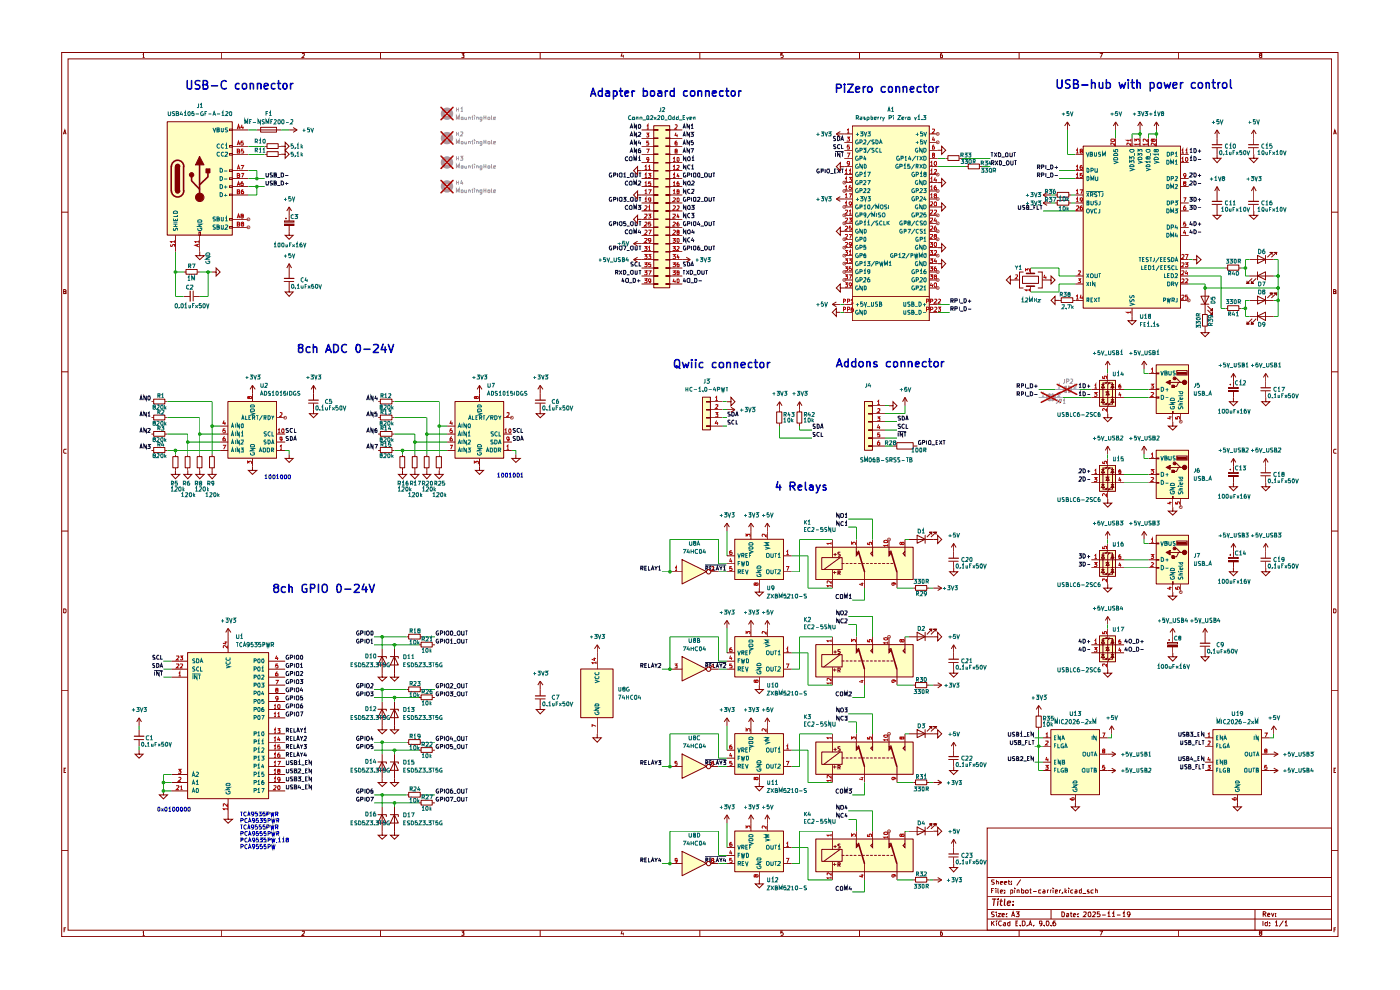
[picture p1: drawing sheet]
<svg xmlns="http://www.w3.org/2000/svg" width="297mm" height="210mm" viewBox="0 0 297 210" stroke-linecap="round" stroke-linejoin="round" font-family="sans-serif">
<g fill="none" stroke="#840000" stroke-width=".21">
<path d="M13.1 11.1h270.7v187.6h-270.7zM14.4 12.5h268.1v184.8h-268.1zM30.3 11.6l.1-.3v.9M30.3 12.2h.4M46.9 11.1v1.4M64.1 11.4h.5v.3l-.5 .5h.5M80.7 11.1v1.4M97.9 11.3h.5l-.2 .3 .2 .1v.5h-.5M114.6 11.1v1.4M132 11.3l-.2 .6h.5M132.2 11.6v.6M148.5 11.1v1.4"/>
<path d="M166.1 11.3h-.4v.4l.3-.1 .2 .5-.2 .1h-.3M182.3 11.1v1.4M199.9 11.3l-.4 .3v.6h.4v-.5l-.3-.1-.1 .2M216.2 11.1v1.4M233.3 11.3h.6l-.4 .9M250 11.1v1.4M267.3 11.7l-.1-.1 .1-.3 .4 .1v.2l-.4 .1-.1 .2 .1 .3h.4v-.4l-.2-.1M13.4 28.5l.4-.9 .2 .9M13.5 28.2h.4M282.9 28.5l.3-.9 .3 .9M283 28.2h.4M13.1 45h1.3"/>
<path d="M282.5 45h1.3M13.1 78.9h1.3M13.5 61.9h.4l.1-.3-.2-.2h-.3v.9h.5v-.4h-.2M282.5 78.9h1.3M282.9 61.9h.4l.1-.3-.1-.2h-.4v.9h.5v-.4h-.1M14 95.4l-.3-.1-.2 .2v.5l.2 .1h.3M283.4 95.4l-.3-.1-.2 .2v.5l.2 .1h.3M13.1 112.7h1.3M282.5 112.7h1.3M13.5 129.2h.3l.2 .1v.5l-.2 .2h-.3zM282.9 129.2h.4l.1 .1v.5l-.1 .2h-.4zM13.1 146.5h1.3"/>
<path d="M282.5 146.5h1.3M13.6 163.4h.2M14 162.9h-.4v1h.4M209.4 175.6h73.1v21.7h-73.1zM283 163.4h.3M283.4 162.9h-.4v1h.4M13.1 180.4h1.3M13.6 197.2h.2M14 196.8h-.4v.9M30.3 197.7l.1-.2v.9M30.3 198.4h.4M46.9 197.3v1.4"/>
<path d="M64.1 197.6h.5v.3l-.5 .5h.5M80.7 197.3v1.4M97.9 197.5h.5l-.2 .3 .2 .1v.4h-.5M114.6 197.3v1.4M132 197.5l-.2 .6h.5M132.2 197.8v.6M148.5 197.3v1.4M166.1 197.5h-.4v.4l.3-.1 .2 .4-.2 .2-.3-.1M182.3 197.3v1.4M199.9 197.5l-.4 .2v.6h.4v-.4l-.3-.1-.1 .2M209.4 194.9h73.1M209.4 192.9h73.1"/>
<path d="M209.4 190.2h73.1M209.4 186.1h73.1M210.4 195.4v1M210.4 188.9h.3M210.5 195.8l.4 .6M210.9 188.4h-.5v1M210.9 193.5h-.5v.3l.5 .4-.1 .2h-.4M210.9 186.6l-.5 .1v.4l.5 .2-.1 .3h-.4M210.9 195.4l-.5 .6M211.3 188.4v.1M211.3 188.8v.6M211.4 195.4v.1"/>
<path d="M211.4 193.4v.1M211.4 187.1h.4v.5M211.4 186.6v1M211.4 193.8v.6M211.4 195.7v.7M211.7 193.8h.6l-.6 .6h.6M211.7 188.4v.9l.2 .1M212.2 189.1l.5-.1-.1-.2-.4 .1v.4l.1 .1h.3M212.2 187.2h.5l-.1-.2-.4 .1v.4l.4 .1M212.5 195.5l-.5-.1-.2 .4 .3 .6 .4-.1M212.6 194.1l.5-.1v-.2h-.4l-.1 .1v.5h.5M212.9 195.7l.4 .1v.6"/>
<path d="M213.1 187.2h.5l-.1-.2-.4 .1v.4l.4 .1M213.2 189.4h.1M213.2 188.9h.1M213.3 196h-.3l-.2 .1 .2 .3 .3-.1M213.5 194.4h.1M213.5 193.8v.1M213.8 187h.5M214 186.6v.9l.3 .1M214.3 195.7h-.5l-.1 .2 .2 .5 .4-.1M214.3 195.4v1M214.4 188.9h.4v.5h-.4M214.4 188.8v1"/>
<path d="M214.6 194.4l.3-1 .4 1M214.6 187.5v.1M214.6 187v.1M214.8 194.2h.4M215.3 188.4v.1M215.3 188.8v.6M215.5 193.4h.7l-.3 .4h.2l.1 .2-.1 .4h-.6M215.5 195.8h.4M215.8 188.9h.4v.5M215.8 188.8v.6M215.9 195.4h-.4v1h.4M216.2 197.3v1.4"/>
<path d="M216.5 196.3v.1M216.5 186.6l-.8 1.2M216.7 188.4v1h.4l.1-.5-.2-.1-.3 .1M216.9 195.4h.4l.2 .2v.5l-.4 .3h-.2zM217.6 188.9l.3-.1 .2 .1v.4l-.1 .1h-.4zM217.9 196.3v.1M218.2 196.4l.4-1 .3 1M218.3 196h.5M218.4 188.8h.4M218.6 188.4v1h.2M219.2 189.1h.7M219.2 196.3v.1"/>
<path d="M220.9 188.9h-.6v.5h.6M221 195.8l-.1 .2h-.3l-.1-.5h.5v.6l-.4 .3M221.3 188.9l.2-.1 .2 .1v.5h-.4l-.1-.2 .5-.2M221.5 196.3v.1M222 195.4h.4l.1 .3-.2 .7-.3-.3zM222.2 188.8v.6M222.5 188.8l-.3 .1M222.8 188.8v.6M223 196.3v.1M223 192.9v2M223.1 188.8l-.3 .1M223.4 188.4v.1"/>
<path d="M223.4 188.8v.6M223.9 195.4h-.3l-.2 .2v.7a.35 .35 0 0 0 .5 0 .35 .35 0 0 0 0-.5 .35 .35 0 0 0-.5 0v.2M223.9 189.1l.4-.1-.1-.2-.3 .1v.5h.4M224.7 188.8v.6M225.1 188.8l-.4 .1M225.3 193.4a.59 .59 0 0 1 .5 .4 .59 .59 0 0 1-.1 .6h-.4zM225.4 189.4h.1M225.9 188.4v1M226 189.1l.3 .3M226.3 193.8h.4v.6h-.4v-.3l.4-.1M226.3 188.8l-.4 .4M226.7 188.4v.1"/>
<path d="M226.7 188.8v.6M227 193.8h.5M227.2 193.4v1h.3M227.6 188.9l-.2-.1-.3 .1v.4l.2 .1h.3M227.7 194.1l.5-.1-.1-.2-.4 .1v.5h.4M228.1 188.9h.4v.5h-.4v-.3l.4-.1M228.6 194.4h.1M228.6 193.8v.1M229.4 188.4v1h-.3l-.1-.5h.4M229.7 189.5h.7M229.8 193.5h.6v.3l-.6 .6h.6M230.9 193.5l.2-.1a.53 .53 0 0 1 .3 .6 .53 .53 0 0 1-.4 .4l-.2-.1z"/>
<path d="M231 188.9h-.3v.2l.4 .2-.1 .1h-.3M231.8 193.5h.6v.3l-.6 .6h.6M231.9 188.9l-.2-.1-.3 .1 .1 .5h.4M232.4 188.9h.4v.5M232.4 188.4v1M233.3 197.5h.6l-.4 .9M233.3 193.4h-.5v.5l.4-.1 .2 .5-.2 .1h-.4M233.8 194.1h.8M235 193.8l.2-.4v1M235 194.4h.6M235.9 193.8l.4-.4v1M235.9 194.4h.6"/>
<path d="M236.9 194.1h.8M238.2 193.8l.3-.4v1M238.2 194.4h.5M239.7 193.8l-.1 .3h-.3l-.2-.3 .1-.3 .4-.1 .1 .3-.1 .7h-.4M250 197.3v1.4M266.2 192.9v4.4M267.3 197.9l-.1-.2 .1-.2 .4 .1v.2l-.4 .1-.1 .2 .1 .3 .4-.1v-.3l-.2-.1M267.9 195.4v1M268 193.9h.4l.2-.4-.6-.1v1M268.2 193.9l.4 .5M268.9 195.7h-.5v.2l.1 .5 .4-.1M268.9 195.4v1"/>
<path d="M268.9 194.1l.5-.1-.2-.3-.3 .2v.3l.1 .2h.3M269.3 196.3v.1M269.3 195.7v.1M269.8 193.7l.2 .7 .3-.7M270.6 195.6l.2-.2v1M270.6 196.4h.5M270.6 194.3v.1M270.6 193.8v.1M272.2 195.3l-.8 1.3M272.6 195.6l.2-.2v1M272.6 196.4h.6M282.5 180.4h1.3"/>
<path d="M283 197.2h.3M283.4 196.8h-.4v.9"/>
</g>
<path d="M210.5 190.7h.8M210.9 190.7l-.1 1.4M211.7 191.1l-.1 1M211.8 190.7l-.1 .1M212.1 191.1h.5M212.4 190.7l-.2 1.1 .4 .3M213.2 190.7l-.1 1.3 .1 .1M213.7 191.6l.6-.1 .1-.2-.1-.2-.6 .2v.5l.1 .3 .5-.1M214.9 191.9l-.1 .2M215 191.2l-.1 .1" fill="none" stroke="#840000" stroke-width=".25"/>
<g fill="#ffffc2">
<path d="M144.7 160l5.2 2.6-5.2 2.5z"/>
<path d="M123.2 141.9h6.9v10.4h-6.9z"/>
<path d="M155.9 155.7h10.3v8.6h-10.3z"/>
<path d="M39.8 138.5h17.2v31h-17.2z"/>
<path d="M155.9 135.1h10.3v8.5h-10.3z"/>
<path d="M144.7 139.3l5.2 2.6-5.2 2.6z"/>
<path d="M183.4 85.2h1.7v10.3h-1.7z"/>
<path d="M180.8 26.7h16.3v41.3h-16.3z"/>
<path d="M245.3 77.4h6.9v10.4h-6.9z"/>
<path d="M233.3 80.7h3.4v5.5h-3.4z"/>
<path d="M229.8 31h20.7v34.4h-20.7z"/>
<path d="M173.1 116.1h20.7v6.9h-20.7z"/>
<path d="M173.1 136.8h20.7v6.8h-20.7z"/>
<path d="M173.1 157.4h20.7v6.9h-20.7z"/>
<path d="M173.1 178h20.7v7h-20.7z"/>
<path d="M155.9 176.3h10.3v8.7h-10.3z"/>
<path d="M144.7 180.6l5.2 2.6-5.2 2.6z"/>
<path d="M233.3 116.8h3.4v5.5h-3.4z"/>
<path d="M233.3 98.8h3.4v5.5h-3.4z"/>
<path d="M245.3 113.6h6.9v10.3h-6.9z"/>
<path d="M245.3 95.5h6.9v10.3h-6.9z"/>
<path d="M233.3 134.9h3.4v5.5h-3.4z"/>
<path d="M257.3 154.8h10.4v13.8h-10.4z"/>
<path d="M223 154.8h10.3v13.8h-10.3z"/>
<path d="M155.9 114.4h10.3v8.6h-10.3z"/>
<path d="M144.7 118.7l5.2 2.6-5.2 2.6z"/>
<path d="M35.5 25.9h13.8v24h-13.8z"/>
<path d="M96.6 85.2h10.3v12h-10.3z"/>
<path d="M149.1 84.3h1.7v6.9h-1.7z"/>
<path d="M138.7 26.7h3.4v34.4h-3.4z"/>
<path d="M48.4 85.2h10.3v12h-10.3z"/>
</g>
<g fill="none" stroke="#0f0f0f" stroke-width=".21">
<path d="M220.1 35.4h.5v-.3l-.5-.1v.9M220.1 37.1h.4l.1-.3-.5-.1v.9M220.3 35.4l.3 .5M220.3 37.1l.3 .5M220.9 35.4h.5v-.3l-.5-.1v.9M220.9 37.1h.5v-.3l-.5-.1v.9M221.9 35v.9M221.9 36.7v.9M222 35.9h.7M222 37.6h.7M222.9 35h.3a.48 .48 0 0 1 .2 .6 .48 .48 0 0 1-.5 .3zM222.9 36.7l.4 .1 .1 .4-.2 .4h-.3z"/>
<path d="M223.7 35.5h.7M223.7 37.2h.7M224.1 35.2v.7M252.4 36.8l.5-.1v.3l-.5 .6h.5M253.3 36.7l.4 .1 .1 .4-.2 .4h-.3zM254.1 37.2h.7M254.5 36.9v.7M195.3 93.5l-.2-.1-.2 .3v.6l.5-.1v-.3h-.2M195.7 93.9h.4l.1-.3-.2-.2h-.3v.9M196.6 93.4v.9M197.1 93.4l.4 .2-.1 .7-.4-.1v-.6zM197.7 94.4h.6"/>
<path d="M198.6 93.9h.2M198.9 93.4h-.3v.9h.3M199.3 93.4l.6 .9M199.9 93.4l-.6 .9M200 93.4h.5M200.3 93.4v.9M149.6 119.8h4.5M32.9 139.1l-.3-.1-.2 .2 .5 .5-.5 .1M33.7 139.1l-.2-.1-.3 .2v.5l.2 .1 .3-.1M34.1 139v.8h.4M61.2 139.1a.43 .43 0 0 0-.5 .2 .43 .43 0 0 0 .1 .5l.5-.1v-.2h-.2M61.6 139.5h.3l.2-.3-.2-.2h-.3v.8"/>
<path d="M62.4 139v.8M63 139l.4 .2-.1 .6-.4-.1v-.5zM63.8 139.1h.3v.7h-.2l-.2-.2zM76.2 135.6h-.4l-.1 .2v.4l.2 .2h.3v-.4h-.2M76.2 133.9l-.3-.1-.2 .3v.4l.2 .2h.3v-.4h-.2M76.5 136h.4l.1-.3-.5-.1v.8M76.5 134.3l.5-.1v-.3l-.5-.1v.9M77.4 133.8v.9M77.4 135.6v.8M77.8 135.7h.5a.47 .47 0 0 1-.4 .7l-.1-.1zM77.9 133.8a.47 .47 0 0 1 .5 .5 .47 .47 0 0 1-.5 .4l-.1-.1v-.6zM78.7 135.8l.2-.2v.8"/>
<path d="M78.7 133.9l.3-.1 .1 .2v.6l-.1 .1h-.3zM78.7 136.4h.4M93 133.9a.4 .4 0 0 0-.5 .4 .4 .4 0 0 0 .5 .4v-.4h-.2M93 135.6h-.3a.43 .43 0 0 0-.2 .5 .43 .43 0 0 0 .5 .3v-.4h-.2M93.4 134.3h.4l.1-.3-.1-.2h-.4v.9M93.4 136h.5v-.4h-.5v.8M94.3 133.8v.9M94.3 135.6v.8M94.7 134l.2-.2 .3 .2v.6l-.2 .1a.47 .47 0 0 1-.4-.2 .47 .47 0 0 1 .1-.5zM94.7 135.7h.5v.6l-.2 .1a.47 .47 0 0 1-.4-.2 .47 .47 0 0 1 .1-.5zM95.5 135.8l.3-.2v.8M95.5 136.4h.6"/>
<path d="M95.7 133.8a.48 .48 0 0 1 .4 .5 .48 .48 0 0 1-.4 .4l-.2-.1v-.6zM96.2 134.7h.6M96.2 136.5h.6M97.1 135.7h.5v.6l-.2 .1a.47 .47 0 0 1-.4-.2 .47 .47 0 0 1 .1-.5zM97.2 133.8l.4 .2v.6l-.2 .1a.49 .49 0 0 1-.4-.4 .49 .49 0 0 1 .2-.5zM97.9 133.8v.8l.2 .1h.3v-.9M97.9 135.6v.7l.2 .1h.3v-.8M98.8 133.8h.4M98.8 135.6h.4M99 133.8v.9M99 135.6v.8M135.9 120.5h.5v-.4h-.5v.8"/>
<path d="M136.1 120.5l.3 .4M136.8 120.5h.3M137.2 120.1h-.4v.8h.4M137.5 120.1v.8h.5M138.1 120.9l.4-.8 .2 .8M138.2 120.7h.4M138.9 120.1l.3 .4 .3-.4M139.2 120.5v.4M139.7 120.4l.2-.3v.8M139.7 120.9h.5M149.7 120.5l.5-.1-.1-.3h-.4v.8M149.9 120.5l.3 .4"/>
<path d="M150.6 120.5h.2M150.9 120.1h-.3v.8h.3M151.3 120.1v.8h.5M151.9 120.9l.3-.8 .2 .8M152 120.7h.4M152.6 120.1l.4 .4 .2-.4M153 120.5v.4M153.5 120.4l.2-.3v.8M153.5 120.9h.5M32.7 142.2h1.8M32.8 140.8h-.4v.2l.4 .3v.2h-.4M32.8 142.5v.8"/>
<path d="M33.2 140.8h.4a.48 .48 0 0 1 .1 .5 .48 .48 0 0 1-.5 .3zM33.7 142.5v.8l-.5-.8v.8M33.9 141.6l.3-.8 .3 .8M34 141.4h.4M34 142.5h.5M34.2 142.5v.8M60.8 154.9h.4l.1-.3-.2-.1h-.3v.8M60.8 158.4h.4v-.5h-.4v.9M60.8 156.7h.3l.2-.4-.2-.1h-.3v.9M60.9 154.9l.4 .4M60.9 158.4l.4 .4M60.9 156.7l.4 .4"/>
<path d="M61.2 144.2a.43 .43 0 0 0-.5 .3 .43 .43 0 0 0 .1 .5l.5-.1v-.2h-.2M61.2 145.9h-.4a.44 .44 0 0 0-.1 .6 .44 .44 0 0 0 .6 .2v-.4h-.2M61.2 140.8h-.4a.44 .44 0 0 0-.1 .5 .44 .44 0 0 0 .6 .2v-.3h-.2M61.2 149.4a.43 .43 0 0 0-.5 .2 .43 .43 0 0 0 .1 .6l.5-.1v-.3h-.2M61.2 151.1a.41 .41 0 0 0-.5 .4 .41 .41 0 0 0 .6 .4v-.4h-.2M61.2 142.5h-.4l-.1 .3 .1 .5 .5-.1v-.2h-.2M61.2 147.6h-.4l-.1 .4 .1 .5 .5-.1v-.3h-.2M61.6 144.7h.3l.2-.4-.2-.2h-.3v.9M61.6 146.3h.3l.2-.3-.5-.1v.9M61.6 141.2h.3l.2-.2-.1-.2h-.4v.8M61.6 149.7h.4l.1-.2-.2-.2h-.3v.9M61.6 151.5h.3l.2-.3-.2-.2h-.3v.9"/>
<path d="M61.6 142.9h.4v-.4h-.4v.8M61.6 148h.4v-.4h-.4v.9M61.6 154.9h.3M61.6 158.4h.3M61.6 156.6h.3M62 154.5h-.4v.8h.4M62 157.9h-.4v.9h.4M62 159.6h-.4v.9h.4M62 156.2h-.4v.9h.4M62.4 154.5v.8h.4M62.4 157.9v.9h.4M62.4 159.6v.9h.4"/>
<path d="M62.4 156.2v.9h.4M62.4 140.8v.8M62.4 142.5v.8M62.4 144.1v.9M62.4 145.9v.9M62.4 147.6v.9M62.4 149.3v.9M62.4 151v.9M62.9 146h.5v.6l-.2 .2-.3-.2zM62.9 140.8h.5v.6l-.2 .2-.3-.2zM62.9 142.5h.5l-.1 .8-.4-.1zM62.9 147.7h.5l-.1 .8-.4-.1z"/>
<path d="M63 155.3l.2-.8 .3 .8M63 158.8l.2-.9 .3 .9M63 157.1l.2-.9 .3 .9M63 144.1l.4 .2-.1 .7-.4-.1v-.6zM63 149.3l.4 .2-.1 .7-.4-.1v-.6zM63 151l.4 .2v.6l-.2 .1-.3-.1v-.6zM63 155.1h.5M63 158.5h.5M63 156.8h.5M63.7 144.1h.5l-.2 .4 .2 .2-.1 .3-.4-.1M63.7 141l.3-.2v.8M63.7 151h.5l-.3 .9"/>
<path d="M63.7 142.5h.4l.1 .1-.5 .7h.5M63.7 154.5l.3 .4 .2-.4M63.7 157.9l.3 .5 .2-.5M63.7 159.6l.3 .5 .2-.5M63.7 156.2l.3 .5 .2-.5M63.7 141.6h.5M64 145.8l-.3 .6h.5M64 154.9v.4M64 156.7v.4M64 158.4v.4M64.1 149.3h-.1l-.3 .4 .1 .5h.3l.1-.4-.1-.1-.4 .1M64.1 147.6h-.3l-.1 .4h.4v.5l-.4-.1"/>
<path d="M64.1 146.2v.6M64.5 154.7l.2-.2v.8M64.5 157.9h.5l-.3 .4 .3 .1v.3h-.5M64.5 156.3h.5v.3l-.5 .5h.5M64.5 155.3h.5M64.7 159.6l-.2 .6h.6M64.9 159.9v.6M76.2 145.1l-.3-.1-.2 .2v.5l.2 .2 .3-.1v-.3h-.2M76.2 157.9h-.4l-.1 .2v.4l.2 .3 .3-.1v-.2h-.2M76.2 146.8h-.4l-.1 .1v.5l.2 .2 .3-.1v-.3h-.2M76.2 156.3l-.3-.1-.2 .2v.4l.2 .3 .3-.1v-.3h-.2M76.5 145.5l.5-.1v-.3l-.5-.1v.9"/>
<path d="M76.5 158.4h.4l.1-.4-.5-.1v.9M76.5 147.2h.4l.1-.3-.5-.1v.8M76.5 156.7l.5-.1v-.3l-.5-.1v.9M77.4 145v.9M77.4 146.8v.8M77.4 156.2v.9M77.4 157.9v.9M77.9 157.9l.4 .1a.47 .47 0 0 1-.4 .8l-.1-.2zM77.9 146.8l.4 .1a.47 .47 0 0 1-.4 .7l-.1-.2zM77.9 145a.47 .47 0 0 1 .5 .5 .47 .47 0 0 1-.5 .4l-.1-.1v-.6zM77.9 156.2a.47 .47 0 0 1 .5 .4 .47 .47 0 0 1-.5 .5l-.1-.2v-.6zM78.6 146.8h.5l-.2 .3 .2 .1v.3h-.5"/>
<path d="M78.7 145.1h.4v.3l-.5 .5h.5M78.9 156.2l-.2 .6h.5M79 156.5v.6M79.1 157.9h-.4v.5h.4v.3h-.4M93 157.9h-.3a.42 .42 0 0 0-.2 .6 .42 .42 0 0 0 .5 .2v-.2h-.2M93 156.3a.4 .4 0 0 0-.5 .3 .4 .4 0 0 0 .5 .4v-.3h-.2M93 145.1a.4 .4 0 0 0-.5 .4 .4 .4 0 0 0 .5 .3v-.3h-.2M93 146.8h-.3a.43 .43 0 0 0-.2 .5 .43 .43 0 0 0 .5 .2v-.3h-.2M93.4 158.4h.5v-.5h-.5v.9M93.4 156.7h.4l.1-.4-.1-.1h-.4v.9M93.4 145.5h.4l.1-.3-.1-.2h-.4v.9M93.4 147.2h.5v-.4h-.5v.8"/>
<path d="M94.3 145v.9M94.3 146.8v.8M94.3 156.2v.9M94.3 157.9v.9M94.7 156.3l.2-.1 .3 .1v.6l-.2 .2a.47 .47 0 0 1-.4-.3 .47 .47 0 0 1 .1-.5zM94.7 145.2l.2-.2 .3 .2v.6l-.2 .1a.47 .47 0 0 1-.4-.3 .47 .47 0 0 1 .1-.4zM94.8 157.9l.4 .1v.6l-.2 .2a.47 .47 0 0 1-.4-.3 .47 .47 0 0 1 .2-.6zM94.8 146.8l.4 .1v.5l-.2 .2a.47 .47 0 0 1-.4-.3 .47 .47 0 0 1 .2-.5zM95.5 146.8h.6l-.4 .3h.3l.1 .3-.2 .2-.4-.1M95.5 145.1l.4-.1 .2 .2-.6 .7h.6M95.7 156.2l-.2 .6h.6M96 157.9h-.5v.5l.5-.1 .1 .3-.2 .2-.4-.1"/>
<path d="M96 156.5v.6M96.2 158.9h.6M96.2 157.2h.6M96.2 146h.6M96.2 147.7h.6M97.1 158h.5v.6l-.2 .2a.47 .47 0 0 1-.4-.3 .47 .47 0 0 1 .1-.5zM97.1 146.9h.5v.5l-.2 .2a.47 .47 0 0 1-.4-.3 .47 .47 0 0 1 .1-.4zM97.2 156.2l.4 .1v.6l-.2 .2a.49 .49 0 0 1-.4-.4 .49 .49 0 0 1 .2-.5zM97.2 145l.4 .2v.6l-.2 .1a.49 .49 0 0 1-.4-.4 .49 .49 0 0 1 .2-.5zM97.9 157.9v.7l.2 .2 .3-.1v-.8M97.9 156.2v.7l.2 .2 .3-.1v-.8M97.9 145v.8l.2 .1 .3-.1v-.8"/>
<path d="M97.9 146.8v.6l.2 .2 .3-.1v-.7M98.8 157.9h.4M98.8 156.2h.4M98.8 145h.4M98.8 146.8h.4M99 145v.9M99 146.8v.8M99 156.2v.9M99 157.9v.9M135.9 141.2h.4l.1-.2v-.2h-.5v.8M136.1 141.2l.3 .4M136.8 141.1h.3"/>
<path d="M137.2 140.8h-.4v.8h.4M137.5 140.8v.8h.5M138.1 141.6l.4-.8 .2 .8M138.2 141.4h.4M138.9 140.8l.3 .4 .3-.4M139.2 141.2v.4M139.7 140.8h.4l.1 .3-.5 .5h.5M149.6 140.5h4.5M149.7 141.2l.5-.1-.1-.3h-.4v.8M149.9 141.2l.3 .4M150.6 141.1h.2M150.9 140.8h-.3v.8h.3"/>
<path d="M151.3 140.8v.8h.5M151.9 141.6l.3-.8 .2 .8M152 141.4h.4M152.6 140.8l.4 .4 .2-.4M153 141.2v.4M153.5 140.8h.4l.1 .1-.5 .7h.5M60.8 164.8v.9h.4l.1-.9M60.8 166.5v.8h.4l.1-.1v-.7M60.8 160.1h.4l.1-.3-.2-.2h-.3v.9M60.8 161.3v.9l.5-.1v-.8M60.8 163.1v.8l.1 .1 .4-.2v-.7M60.9 160.1l.4 .4"/>
<path d="M61.6 160.1h.3M62.1 164.8h-.4l-.1 .3 .5 .4-.1 .2h-.4M62.1 166.6l-.3-.1-.2 .2 .1 .2 .4 .3-.1 .1h-.4M62.1 161.4l-.3-.1-.2 .2 .5 .6-.5 .1M62.1 163.1h-.4l-.1 .2 .4 .2 .1 .3-.2 .2-.3-.1M62.4 165.2h.4l.2-.1-.1-.3h-.5v.9h.5l.1-.4-.2-.1M62.4 166.9h.5l.1-.2-.2-.2h-.4v.8h.5l.1-.3-.2-.1M62.4 161.8h.5l.1-.3-.2-.2h-.4v.9h.6v-.4h-.2M62.4 163.5h.5v-.4h-.5v.9l.6-.1v-.4h-.2M63 160.5l.2-.9 .3 .9M63 160.2h.5M63.2 164.8h.6l-.3 .3h.2v.6l-.5-.1"/>
<path d="M63.3 161.6l.2-.3v.9M63.3 163.2l.4-.1 .1 .3-.6 .6h.6M63.3 162.2h.5M63.5 166.5l-.2 .6h.5M63.7 166.8v.5M64 160.1v.4M64 165.7h.6M64 167.4h.6M64 162.3h.6M64 164h.6M64.8 161.8h.3M64.8 165.2h.3"/>
<path d="M64.8 166.9h.3M64.8 163.5h.3M65.2 164.8h-.4v.9h.4M65.2 166.5h-.4v.8h.4M65.2 161.3h-.4v.9h.4M65.2 163.1h-.4v.9h.4M66.1 164.8v.9l-.5-.9v.9M66.1 166.5v.8l-.5-.8v.8M66.1 161.3v.9l-.5-.9v.9M66.1 163.1v.9l-.5-.9v.9M76.2 167.4l-.3-.1-.2 .3v.4l.2 .3 .3-.1v-.3h-.2M76.2 169.1h-.4l-.1 .2v.4l.2 .3 .3-.1v-.3h-.2"/>
<path d="M76.5 167.9l.5-.1v-.4l-.5-.1v1M76.5 169.5h.4l.1-.3-.5-.1v.9M77.4 167.3v1M77.4 169.1v.9M77.8 169.2h.5a.47 .47 0 0 1-.4 .8l-.1-.2zM77.9 167.3a.47 .47 0 0 1 .5 .5 .47 .47 0 0 1-.5 .5l-.1-.2v-.6zM78.6 169.1h.6l-.4 .9M79 167.3l-.3 .3v.6h.4v-.4l-.3-.1-.1 .2M93 167.4a.4 .4 0 0 0-.5 .4 .4 .4 0 0 0 .5 .4v-.3h-.2M93 169.1h-.3a.42 .42 0 0 0-.2 .6 .42 .42 0 0 0 .5 .2v-.3h-.2M93.4 167.9h.4l.1-.4-.1-.2h-.4v1M93.4 169.5h.5v-.4h-.5v.9"/>
<path d="M94.3 167.3v1M94.3 169.1v.9M94.7 169.2h.5v.6l-.2 .2a.47 .47 0 0 1-.4-.3 .47 .47 0 0 1 .1-.5zM94.9 167.3l.3 .2v.6l-.2 .2a.49 .49 0 0 1-.4-.4 .49 .49 0 0 1 .3-.6zM95.5 169.1h.6l-.4 .9M96 167.3l-.4 .1-.1 .8 .4 .1 .2-.2-.2-.4-.4 .2M96.2 168.4h.6M96.2 170.1h.6M97.1 169.2h.5v.6l-.2 .2a.47 .47 0 0 1-.4-.3 .47 .47 0 0 1 .1-.5zM97.2 167.3l.4 .2v.6l-.2 .2a.49 .49 0 0 1-.4-.4 .49 .49 0 0 1 .2-.6zM97.9 167.3v.8l.2 .2 .3-.1v-.9M97.9 169.1v.7l.2 .2 .3-.1v-.8"/>
<path d="M98.8 167.3h.4M98.8 169.1h.4M99 167.3v1M99 169.1v.9M135.9 161.8h.4l.1-.3-.1-.2h-.4v.9M136.1 161.8l.3 .4M136.8 161.8h.3M137.2 161.3h-.4v.9h.4M137.5 161.3v.9h.5M138.1 162.2l.4-.9 .2 .9M138.2 162h.4M138.9 161.3l.3 .5 .3-.5"/>
<path d="M139.2 161.8v.4M139.7 161.3h.5l-.3 .4 .3 .1v.4h-.5M149.6 161.2h4.5M149.7 161.8h.5v-.4l-.5-.1v.9M149.9 161.8l.3 .4M150.6 161.8h.2M150.9 161.3h-.3v.9h.3M151.3 161.3v.9h.5M151.9 162.2l.3-.9 .2 .9M152 162h.4M152.6 161.3l.4 .5 .2-.5M153 161.8v.4"/>
<path d="M153.5 161.3h.5l-.4 .4 .4 .1v.3l-.5 .1M135.9 182.4h.5v-.2l-.1-.2h-.4v.8M136.1 182.4l.3 .4M136.8 182.4h.3M137.2 182h-.4v.8h.4M137.5 182v.8h.5M138.1 182.8l.4-.8 .2 .8M138.2 182.6h.4M138.9 182l.3 .4 .3-.4M139.2 182.4v.4M139.9 182l-.2 .6h.6M140.1 182.2v.6"/>
<path d="M149.6 181.7h4.5M149.7 182.4h.4l.1-.3-.5-.1v.8M149.9 182.4l.3 .4M150.6 182.4h.2M150.9 182h-.3v.8h.3M151.3 182v.8h.5M151.9 182.8l.3-.8 .2 .8M152 182.6h.4M152.6 182l.4 .4 .2-.4M153 182.4v.4M153.6 182l-.1 .6h.5M153.9 182.2v.6"/>
</g>
<g fill="none" stroke="#840000" stroke-width=".21">
<path d="M177.4 28.4h3.4M177.4 28.4l.9 .6M178.3 27.9l-.9 .5M179.1 30.2h1.7M179.1 31.9h1.7M179.1 33.6h1.7M179.1 35.4h1.7M179.1 37h1.7M179.1 38.7h1.7M180.8 26.7h16.3v41.3h-16.3zM197.1 28.4h1.8M197.1 30.2h1.8"/>
<path d="M197.1 31.9h1.8M197.1 33.6h1.8M197.1 35.4h1.8M197.1 37h1.8M197.1 38.7h1.8M226.4 25.9l-.5 .8M226.4 25.9l.6 .8M226.4 25.9v1.7M236.7 25.9l-.5 .8M236.7 25.9l.5 .8M236.7 25.9v1.7M241.9 25.9l-.6 .8"/>
<path d="M241.9 25.9l.5 .8M241.9 25.9v1.7M245.3 25.9l-.5 .8M245.3 25.9l.5 .8M245.3 25.9v1.7M258.2 32.7v.9h-.9l.9 .9 .8-.9h-.8M258.2 27.6l-.5 .8M258.2 27.6l.5 .8M258.2 27.6v1.7M258.2 39.6v1.8M258.2 39.6l-.5 .9M258.2 39.6l.5 .9"/>
<path d="M179.1 40.5h1.7M179.1 42.2h1.7M179.1 43.9h1.7M179.1 45.7h1.7M179.1 47.4h1.7M179.1 49.1h1.7M179.1 50.8h1.7M179.1 52.5h1.7M179.1 54.2h1.7M179.1 55.9h1.7M179.1 57.7h1.7M179.1 59.4h1.7"/>
<path d="M197.1 40.5h1.8M197.1 42.2h1.8M197.1 43.9h1.8M197.1 45.7h1.8M197.1 47.4h1.8M197.1 49.1h1.8M197.1 50.8h1.8M197.1 52.5h1.8M197.1 54.2h1.8M197.1 55.9h1.8M197.1 57.7h1.8M197.1 59.4h1.8"/>
<path d="M223.8 41.4h.5M224.3 40.8h2.4v1h-2.4zM226.8 41.4h.5M176.6 64.6l.8 .5M176.6 64.6h1.7M177.4 66.3v-.9l-.8 .9 .8 .8v-.8h.9M177.4 64.1l-.8 .5M178.3 61.1v-.9l-.9 .9 .9 .8v-.8h2.5M179.1 64.6h1.7M179.1 66.3h1.7M180.8 62.9h16.3M197.1 64.6h1.8"/>
<path d="M197.1 61.1h1.8M197.1 66.3h1.8M245.3 77.4h6.8v10.3h-6.8zM261.7 79.2l-.5 .9M261.7 79.2l.5 .9M261.7 79.2v3M268.5 79.2l-.5 .9M268.5 79.2l.5 .9M268.5 79.2v3.1M183.4 85.2h1.7v10.3h-1.7zM184.3 86h.8v.2h-.8zM184.3 87.7h.8v.1h-.8z"/>
<path d="M184.3 89.4h.8v.1h-.8zM184.3 91.1h.8v.2h-.8zM184.3 92.8h.8v.2h-.8zM184.3 94.5h.8v.2h-.8zM185.1 94.6h2.7M185.1 86.1h2.7M185.1 87.8h2.7M185.1 89.5h2.7M185.1 91.2h2.7M185.1 92.9h2.7M189.4 94.6h.9M190.2 93.9h3.5v1.4h-3.5z"/>
<path d="M193.8 94.6h.8M248.8 89.5v.9h.8l-.8 .8-.9-.8h.9M260.6 82.2h2.1v.2h-2.1zM260.6 82.8h2.1v.3h-2.1zM260.8 81.6h.4M261 81.4v.3M261.7 83.1v2.1h-.9l.9 .9 .8-.9h-.8M261.7 97.2v1.7M261.7 97.2l-.5 .9M261.7 97.2l.5 .9M267.5 82.9h2M268.5 82.9v2.3h-.8l.8 .9 .9-.9h-.9"/>
<path d="M268.5 97.2v1.7M268.5 97.2l-.5 .9M268.5 97.2l.5 .9M39.8 138.4h17.2v31h-17.2zM48.4 133.3l.6 .9M48.4 133.3l-.5 .9M48.4 133.3v5.2M80.2 139.3h1.8v.3M81 139.3l1 1.8h-1.8zM81.1 137.6v6h-.9l.9 .9 .9-.9h-.9M82.8 139.3h1.7v.3M83.7 139.3l.8 1.8h-1.7z"/>
<path d="M83.7 137.6v6h-.9l.9 .9 .8-.9h-.8M86.2 135.1h.5M86.7 134.5h2.5v1.1h-2.5zM88.9 136.8h.5M89.2 135.1h.5M89.3 136.2h2.4v1h-2.4zM91.7 136.8h.5M126.7 136.8l-.6 .8M126.7 136.8l.5 .8M126.7 136.8v5.1M144.7 139.3l5.2 2.6-5.2 2.5zM154.2 131.6v1.7"/>
<path d="M154.2 138.5h1.7M154.2 131.6l.5 .9M154.2 131.6l-.6 .9M155.9 135h10.3v8.6h-10.3zM159.3 131.6v3.5M159.3 131.6l.6 .9M159.3 131.6l-.5 .9M161.1 124.8v.8h.8l-.8 .9-.9-.9h.9M162.8 131.6v3.5M162.8 131.6l-.5 .9M162.8 131.6l.5 .9M166.2 138.5h1.7"/>
<path d="M28.5 156.9h2M29.5 159.1v.9h-.8l.8 .8 .9-.8h-.9M29.5 152.3l.5 .8M29.5 152.3l-.5 .8M29.5 152.3v1.7M29.5 154.8v1.4M29.5 156.9v1.4M36.4 140.3h3.4M36.4 141.9h3.4M36.4 143.6h3.4M57 159.1h3.5M57 140.3h3.5"/>
<path d="M57 141.9h3.5M57 143.6h3.5M57 145.3h3.5M57 147.1h3.5M57 148.8h3.5M57 150.5h3.5M57 152.3h3.5M57 155.7h3.5M57 157.4h3.5M80.2 150.5h1.8v.3M81 150.5l1 1.7h-1.8zM81.1 160v6h-.9l.9 .8 .9-.8h-.9"/>
<path d="M81.1 148.8v6h-.9l.9 .9 .9-.9h-.9M82.8 150.5h1.7v.3M83.7 150.5l.8 1.7h-1.7zM83.7 160v6h-.9l.9 .8 .8-.8h-.8M83.7 148.8v6h-.9l.9 .9 .8-.9h-.8M86.2 157.4h.5M86.2 146.3h.5M86.7 145.7h2.5v1h-2.5zM86.7 156.9h2.5v1h-2.5zM88.9 159.1h.5M88.9 148h.5M89.2 157.4h.5"/>
<path d="M89.2 146.3h.5M89.3 147.4h2.4v1h-2.4zM89.3 158.6h2.4v1h-2.4zM91.7 159.1h.5M91.7 148h.5M113.5 148.3h2.2M114.6 148.3v2.2h-.8l.8 .9 .9-.9h-.9M114.6 144.5v3.1M114.6 144.5l-.5 .8M114.6 144.5l.6 .8M123.2 141.9h6.9v10.3h-6.9zM126.7 152.3v4.2h.9l-.9 .9-.9-.9h.9"/>
<path d="M142.1 141.9h2.6M144.7 159.9l5.2 2.7-5.2 2.5zM150.8 141.9h1.6M154.2 152.3l.5 .8M154.2 152.3l-.6 .8M154.2 152.3v1.7M154.2 159.1h1.7M154.2 140.3h1.7M154.2 141.9h1.7M155.9 155.6h10.3v8.7h-10.3zM159.3 152.3l.6 .8M159.3 152.3l-.5 .8"/>
<path d="M159.3 152.3v3.4M161.1 143.6v2.7h.8l-.8 .8-.9-.8h.9M162.8 152.3l-.5 .8M162.8 152.3l.5 .8M162.8 152.3v3.4M166.2 159.1h1.7M166.2 141.9h1.7M34.7 167.8v.8h-.9l.9 .9 .8-.9h-.8M36.4 164.3h3.4M36.4 166h3.4M36.4 167.8h3.4M48.4 169.5v4.3h-.9l.9 .8 .9-.8h-.9"/>
<path d="M57 162.6h3.5M57 160.8h3.5M57 164.3h3.5M57 166h3.5M57 167.8h3.5M80.2 161.6h1.8v.4M80.2 172.8h1.8v.4M81 161.6l1 1.8h-1.8zM81 172.8l1 1.8h-1.8zM81.1 171.2v6h-.9l.9 .8 .9-.8h-.9M82.8 161.6h1.7v.4M82.8 172.8h1.7v.4"/>
<path d="M83.7 161.6l.8 1.8h-1.7zM83.7 172.8l.8 1.8h-1.7zM83.7 171.2v6h-.9l.9 .8 .8-.8h-.8M86.2 168.6h.5M86.7 168.1h2.5v1h-2.5zM88.9 170.3h.5M89.2 168.6h.5M89.3 169.8h2.4v1h-2.4zM91.7 170.3h.5M142.1 162.6h2.6M150.8 162.6h1.6M154.2 162.6h1.7"/>
<path d="M154.2 172.8v1.8M154.2 160.8h1.7M154.2 172.8l.5 1M154.2 172.8l-.6 1M159.3 172.8v1.8M159.3 172.8l.6 1M159.3 172.8l-.5 1M161.1 164.3v2.5h.8l-.8 1-.9-1h.9M162.8 172.8v1.8M162.8 172.8l-.5 1M162.8 172.8l.5 1M166.2 162.6h1.7"/>
<circle cx="150.3" cy="141.9" r=".47"/>
<circle cx="150.3" cy="162.6" r=".47"/>
</g>
<g fill="none" stroke="#a90000" stroke-width=".21">
<path d="M179.3 36.2l.2-.3v.9M179.3 37.9l.2-.3v1M179.3 39.7l.2-.3v.9M179.3 36.8h.5M179.3 38.6h.5M179.7 27.6l.3-.2v.8M179.7 29.1h.5l-.2 .3 .2 .1v.3h-.5M179.7 32.5h.6l-.4 .9M179.7 28.2h.5M180.1 36.2l.3-.3v.9M180.1 37.6h.5l-.2 .4 .2 .1v.3l-.1 .2-.4-.1M180.1 36.8h.5"/>
<path d="M180.2 30.8h-.4l-.1 .4h.5v.3h-.5M180.2 34.6l-.1 .2h-.3v-.6l.4 .1v.6l-.4 .2M180.6 39.4h-.4l-.1 .4h.5v.3l-.1 .2-.4-.1M197.4 34.5l.3-.3v.9M197.4 36.2l.3-.3v.9M197.4 37.9l.3-.3v1M197.4 39.7l.3-.3v.9M197.4 36.8h.4M197.4 38.6h.4M197.4 35.1h.4M197.8 27.5l.4-.1v.3l-.5 .5h.5M197.9 32.9v-.4l.3 .1v.2l-.4 .1 .1 .5 .3-.1v-.3l-.1-.1"/>
<path d="M198 29l-.2 .7h.5M198.2 30.8l-.4 .2v.6l.4-.1v-.3l-.3-.1-.1 .2M198.2 36h.5v.3l-.5 .5h.5M198.2 29.3v.6M198.2 34.3l.4-.1 .1 .2v.5l-.2 .2a.48 .48 0 0 1-.3-.8zM198.4 37.6l-.2 .6h.6M198.6 39.4h-.3l-.1 .7 .1 .2 .4-.1-.1-.4h-.4v.1M198.6 38v.6M179.3 41.4l.2-.3v.9M179.3 43.1l.2-.3v.8M179.3 44.7h.5v.2l-.5 .5h.5M179.3 46.4h.5v.2l-.5 .5h.5"/>
<path d="M179.3 48.1h.5v.3l-.5 .4h.5M179.3 49.8h.5v.3l-.5 .5h.5M179.3 51.5h.5v.3l-.5 .5h.5M179.3 53.1h.5l-.3 .4 .3 .1v.3h-.5M179.3 54.9h.5l-.3 .3h.3v.5h-.5M179.3 56.6h.5l-.3 .3 .3 .1v.4h-.5M179.3 58.3h.5l-.3 .3 .3 .1v.4h-.5M179.3 60h.5l-.3 .3 .3 .1v.4h-.5M179.3 40.3h.5M179.3 42h.5M179.3 43.6h.5M180.1 41.1h.5l-.3 .9"/>
<path d="M180.1 44.8l.3-.2v.8M180.1 46.3h.5l-.2 .3 .2 .2v.3l-.5-.1M180.1 49.7h.5l-.3 .9M180.1 53.4l.3-.3v.9M180.1 54.9h.5l-.2 .3 .2 .1v.3l-.1 .2-.4-.1M180.1 58.3h.5l-.3 .8M180.1 45.4h.5M180.1 54h.5M180.6 48h-.4l-.1 .4 .4-.1 .1 .2v.3l-.5-.1M180.6 56.6h-.4l-.1 .4 .5-.1v.4l-.1 .1h-.4M180.6 43.2l-.1 .2-.4-.2 .2-.4 .3 .2v.3l-.1 .3h-.3M180.6 51.8v.1h-.4v-.5h.4v.2l-.1 .7h-.3"/>
<path d="M197.3 51.4h.5l-.2 .4h.2v.5l-.5-.1M197.3 53.1h.5l-.2 .4 .2 .1v.4l-.5-.1M197.3 54.9h.5l-.2 .3h.2v.5h-.5M197.3 56.6h.5l-.2 .3h.2v.5h-.5M197.3 58.3h.5l-.2 .3h.2v.5h-.5M197.4 41.4l.3-.3v.9M197.4 42.9l.3-.1 .1 .4-.5 .4h.5M197.4 44.7l.4-.1v.3l-.5 .5h.5M197.4 46.4l.4-.1v.3l-.5 .5h.5M197.4 48.1l.3-.1 .1 .4-.5 .4h.5M197.4 49.8l.4-.1v.4l-.5 .5h.5M197.4 40.3h.4"/>
<path d="M197.4 42h.4M197.6 60l-.2 .6h.5M198.2 44.7h.5v.2l-.5 .5h.5M198.2 53.2h.5v.4l-.5 .4h.5M198.2 42.9l.3-.1 .2 .2-.1 .6h-.4zM198.2 51.5l.4-.1 .1 .2-.1 .6a.39 .39 0 0 1-.4-.2 .39 .39 0 0 1 0-.5zM198.3 41.4l-.1-.1 .1-.2 .4 .1-.1 .2-.4 .2v.4l.5-.1v-.4l-.2-.1M198.3 50.1l-.1-.2v-.2l.5 .1v.2l-.5 .1v.2l.1 .3 .4-.1v-.3l-.2-.1M198.3 58.6l-.1-.1 .1-.2 .4 .1v.2h-.4l-.1 .2v.3h.5v-.4l-.2-.1M198.4 46.2l-.2 .7h.6M198.4 54.8l-.2 .6h.6M198.6 48l-.3 .1-.1 .5v.2l.5-.1v-.3l-.4-.1-.1 .2"/>
<path d="M198.6 56.6h-.3l-.1 .7 .1 .1h.4l-.1-.5h-.4v.2M198.6 46.5v.6M198.6 55.2v.6M178.9 63.9h.4l.1-.4h-.5v.8M178.9 65.7l.5-.1v-.4h-.5v.9M179.8 63.9h.4l.1-.3-.2-.1h-.3v.8M179.8 65.7h.3l.2-.4-.2-.1h-.3v.9M180.6 63.7l.2-.2v.8M180.6 64.3h.5M180.6 60.4l-.3 .2-.2-.4 .2-.2 .3 .2-.1 .6-.3 .1M181 65.2h-.3l-.1 .7 .1 .2 .4-.1v-.4l-.4-.1-.1 .2M196.6 63.9h.4l.1-.3-.2-.1h-.3v.8"/>
<path d="M196.6 65.7h.3l.2-.4-.2-.1h-.3v.9M197.4 63.9h.4l.1-.3-.2-.1h-.3v.8M197.4 65.7h.3l.2-.4-.2-.1h-.3v.9M197.8 60.3v.6M198.2 60.1l.3-.1 .2 .2v.6l-.2 .1a.53 .53 0 0 1-.3-.8zM198.2 63.5h.4l.2 .2-.6 .6h.6M198.2 65.2h.4l.2 .2-.6 .7h.6M199 65.2h.5l-.2 .3 .2 .1v.4h-.5M199.1 63.5h.4v.3l-.5 .5h.5M186.1 85.2l.3-.2v.8M186.1 86.7h.5v.4l-.5 .4h.5M186.1 88.4h.5l-.2 .3 .2 .1v.4h-.5"/>
<path d="M186.1 85.8h.5M186.4 90l-.3 .7h.6M186.6 93.5l-.3 .1-.2 .7 .2 .1h.3v-.5h-.3l-.2 .1M186.6 90.4v.6M186.6 91.8h-.4l-.1 .4h.5v.4h-.5M37.5 139.2h.4l.1 .2-.6 .6h.6M38.2 139.2h.5l-.2 .3 .2 .1v.3h-.5M47.6 136.2h.6M47.9 136.1v.5l-.6-.2M48.2 137v.5l-.5-.5h-.2v.5M58.7 139.1l-.2 .6h.6M58.9 139.4v.6"/>
<path d="M125.9 139.7h.6M126.1 139.5v.6l-.6-.3M155 139.1l-.2 .6h.5M155.2 137.4l-.3 .1-.1 .7 .4 .1 .1-.2-.1-.4-.4 .2M155.2 139.4v.6M158.3 134.5v-.5l.2 .2 .1-.2h.4v.5M162.5 134v.5l-.4-.5h-.3v.4M166.8 137.6l.3-.2v.9M166.8 138.3h.5M37.5 140.9l.4-.1 .1 .3-.6 .6h.6M37.9 142.8l.2-.3v.9M37.9 143.4h.5"/>
<path d="M38.3 140.9l.4-.1v.4l-.5 .5h.5M58.1 149.7l.3-.2v.8M58.1 151.4l.3-.2v.8M58.1 154.8l.3-.2v.9M58.1 156.6l.3-.3v.9M58.1 158.3l.3-.3v.9M58.1 160l.3-.3v1M58.1 158.9h.4M58.1 150.3h.4M58.1 152h.4M58.1 155.5h.4M58.1 157.2h.4"/>
<path d="M58.5 144.3h.6l-.5 .9M58.6 146.3l-.1-.1v-.2h.4l.1 .3-.5 .2v.4h.4l.1-.5-.2-.1M58.9 142.5l-.3 .1-.1 .7h.5v-.3l-.4-.1-.1 .1M58.9 151.4l.2-.2v.8M58.9 154.6h.5l-.3 .3 .3 .1v.4h-.5M58.9 152h.5M59 140.8h-.5v.5l.4-.1 .1 .4h-.5M59 148.1l-.2 .2-.3-.2 .1-.4 .4 .1v.6l-.5 .1M59 149.5l.4 .1v.6l-.2 .1a.53 .53 0 0 1-.2-.8zM59.1 156.3l-.2 .6h.6M59.3 159.7l-.2 .1-.2 .7 .2 .2 .3-.1v-.5h-.3l-.2 .1M59.3 156.6v.6"/>
<path d="M59.4 158h-.4l-.1 .5 .4-.1 .1 .4h-.5M126.5 140.6h-.9l.3 .2M126.5 154.1l-.9-.4v.5M126.5 140.3v.5M143.1 140.8h.5l-.2 .4h.2v.5l-.5-.1M151.2 140.8l-.3 .6h.5M151.3 141.1v.6M155 159.7l-.2 .6h.5M155.2 158l-.4 .2v.6l.4 .1v-.5h-.3l-.1 .1M155.2 140.8h-.4v.5l.4-.1 .1 .2-.1 .3-.4-.1M158.3 155.2v-.6l.2 .3 .2-.3h.3l.1 .1-.1 .5M160.3 144.4l.4-.2 .1 .1v.4h-.4l-.1-.4h-.3l.1 .4 .2-.1"/>
<path d="M162.5 154.6v.6l-.6-.6-.2 .1 .1 .4M166.8 140.8h.5l-.3 .9M166.8 158.3l.3-.3v.9M166.8 158.9h.5M37.5 166.8l.4-.1 .1 .2-.6 .6h.6M37.8 163.2h.6l-.3 .3h.2v.5h-.5M37.9 165l.3-.1 .2 .2-.6 .6h.6M38.3 166.9l.2-.2v.8M38.3 167.5h.4M48.2 171.6h-.8l.2 .2M48.2 170.5v.6l-.6-.6-.2 .1 .1 .4M48.2 171.3v.5"/>
<path d="M58.1 161.8l.3-.3v.9M58.1 163.5l.3-.3v.8M58.1 165.1l.3-.2v.8M58.1 166.8l.4-.1v.3l-.5 .5h.5M58.1 160.7h.4M58.1 162.4h.4M58.1 164h.4M58.1 165.7h.4M58.9 161.5h.6l-.4 .9M59.1 163.5l-.2-.1 .1-.2 .4 .1-.1 .2-.4 .2 .1 .3h.4v-.4l-.2-.1M59.1 166.7h.2l.1 .1v.5l-.2 .2a.48 .48 0 0 1-.3-.4 .48 .48 0 0 1 .2-.4zM59.4 165.3l-.2 .2-.3-.2 .2-.4 .3 .1v.6l-.1 .1h-.3"/>
<path d="M143.6 161.5h-.4v.4l.4-.1v.5h-.4M151.3 161.5h-.2l-.2 .7 .2 .2 .3-.2-.1-.4h-.3l-.1 .2M155.2 161.5h-.4v.4l.4-.1 .1 .4-.1 .2-.4-.1M155.2 160.1v.6M160.3 165.1l.4-.2 .1 .1v.3l-.3 .1-.2-.4h-.3v.3l.1 .1 .2-.2M166.8 161.5h.5l-.3 .9"/>
</g>
<g fill="none" stroke="#006464" stroke-width=".21">
<path d="M181.6 28.5h.6M181.9 28.2v.6M182 29.8a.43 .43 0 0 0-.5 .2 .43 .43 0 0 0 .2 .5l.4-.1v-.2h-.2M182 31.5h-.3a.44 .44 0 0 0-.2 .5 .44 .44 0 0 0 .6 .2v-.3h-.2M182 33.1h-.3l-.2 .4 .2 .5 .4-.1v-.2h-.2M182 34.9a.43 .43 0 0 0-.5 .3 .43 .43 0 0 0 .2 .5l.4-.1v-.2h-.2M182 36.6a.41 .41 0 0 0-.5 .5 .41 .41 0 0 0 .6 .3v-.4h-.2M182 38.3h-.3a.44 .44 0 0 0-.2 .6 .44 .44 0 0 0 .6 .2v-.3h-.2M182.4 30.2h.4l.1-.2-.1-.3h-.4v.8M182.4 31.9h.4l.1-.4h-.5v.8M182.4 33.6h.4v-.5h-.4v.9M182.4 37h.4l.1-.3-.1-.2h-.4v1"/>
<path d="M182.4 38.7h.4v-.4h-.4v.9M182.5 28h.6l-.3 .3h.2l.1 .2-.1 .3-.5-.1M182.9 34.8v.9l-.5-.9v.9M183.2 31.5h.5l-.3 .2 .3 .1v.4h-.5M183.3 29.8l.3-.1 .1 .4-.5 .4h.5M183.3 36.8l.2-.3v1M183.3 38.4l.3-.1 .1 .4-.5 .5h.5M183.3 37.5h.4M183.3 28l.3 .8 .3-.8M183.3 34.8l.5 .3v.4l-.2 .2h-.3zM183.4 33.1l-.1 .6h.5M183.6 33.4v.6"/>
<path d="M184 36.5h.6l-.4 1M184 38.3h.6l-.4 .9M184.1 28h.5l-.2 .3 .2 .1v.3h-.5M184.7 29.7l-.8 1.1M184.7 31.4l-.8 1.1M185.5 29.8h-.5v.3l.5 .2-.1 .2h-.4M185.5 31.5h-.5v.2l.5 .3-.2 .3-.3-.1M185.8 29.7a.48 .48 0 0 1 .5 .3 .48 .48 0 0 1-.2 .5h-.3zM186.3 31.5h-.3l-.2 .1v.4l.3 .3 .2-.1M186.6 30.5l.2-.8 .4 .8M186.6 31.5v.8h.5M186.6 30.3h.5"/>
<path d="M190.5 34.9l-.2-.1-.3 .3v.4l.2 .2h.3v-.3h-.1M190.7 33.1h-.3l-.2 .4 .2 .5 .4-.1v-.2h-.2M190.9 35.3h.5v-.4l-.5-.1v.9M191.1 33.6h.5v-.5h-.5v.9M191.7 35.1l.3-.3v.9M191.7 35.7h.5M192 33.4l.2-.3v.9M192 34h.4M193 33.1l-.3 .6h.6M193 34.8h-.4v.5l.3-.1 .2 .2-.1 .3-.4-.1M193.2 33.4v.6M193.9 36.6a.41 .41 0 0 0-.5 .5 .41 .41 0 0 0 .6 .3v-.4h-.2"/>
<path d="M194 34.8l-.7 1.1M194.3 28.5h.6M194.3 30.3h.6M194.3 33.1l-.8 1.1M194.4 35.3h.4v-.4l-.4-.1v.9M194.4 37h.3l.2-.3-.2-.2h-.3v1M194.4 33.1h.5M194.5 35.3l.3 .4M194.6 28.2v.6M194.6 29.9v.6M194.6 33.1v.9M194.7 31.5h-.3a.43 .43 0 0 0-.2 .5 .43 .43 0 0 0 .5 .2l-.1-.3"/>
<path d="M194.7 38.3h-.3a.42 .42 0 0 0-.2 .5 .42 .42 0 0 0 .5 .3l-.1-.3M195.1 33.1l.6 .9M195.1 34.8l.6 .9M195.2 36.8l.3-.3v1M195.2 37.5h.5M195.6 31.5v.8l-.5-.8v.8M195.6 38.3v.9l-.5-.9v.9M195.7 28h-.4v.4l.4-.1 .1 .2-.1 .3-.4-.1M195.7 29.7h-.4v.4l.3-.1 .2 .2-.1 .3-.4-.1M195.7 33.1l-.6 .9M195.7 34.8l-.6 .9M196 28l.3 .8 .3-.8"/>
<path d="M196 29.7l.3 .8 .3-.8M196 31.5h.3l.2 .1v.4l-.3 .3h-.2zM196 33.1h.3l.2 .2v.5l-.2 .2h-.3zM196 34.8h.2l.3 .3v.4l-.2 .2h-.3zM196 38.3h.3l.2 .2v.5l-.3 .2h-.2zM196.1 37l-.1-.3 .1-.2 .4 .1v.3l-.5 .1v.1l.1 .4 .4-.1v-.4h-.2M181.6 42.3h.6M181.9 42v.6M182 40.1a.42 .42 0 0 0-.5 .2 .42 .42 0 0 0 .2 .6l.4-.1v-.3h-.2M182 43.5h-.3a.44 .44 0 0 0-.2 .5 .44 .44 0 0 0 .6 .2v-.2h-.2M182 45.2h-.3l-.2 .3 .2 .5 .4-.1v-.2h-.2M182 46.9a.43 .43 0 0 0-.5 .3 .43 .43 0 0 0 .2 .5h.4v-.3h-.2"/>
<path d="M182 48.6h-.3a.44 .44 0 0 0-.2 .6 .44 .44 0 0 0 .6 .2v-.3h-.2M182 50.3h-.3l-.2 .4 .2 .5 .4-.1v-.3h-.2M182 52.1a.43 .43 0 0 0-.5 .3 .43 .43 0 0 0 .2 .5l.4-.1v-.3h-.2M182 53.8h-.3a.44 .44 0 0 0-.2 .6 .44 .44 0 0 0 .6 .2v-.4h-.2M182 55.5h-.3l-.2 .3 .2 .5h.4v-.3h-.2M182 57.3a.43 .43 0 0 0-.5 .2 .43 .43 0 0 0 .2 .5h.4v-.3h-.2M182 59a.41 .41 0 0 0-.5 .4 .41 .41 0 0 0 .6 .3v-.3h-.2M182.4 40.4h.4l.1-.2-.1-.2h-.4v.9M182.4 43.9h.4v-.4h-.4v.8M182.4 45.6h.4v-.4h-.4v.8M182.4 47.4h.4l.1-.2-.1-.3h-.4v.8M182.4 50.8h.4v-.5h-.4v.9"/>
<path d="M182.4 52.5h.4l.1-.1-.1-.4h-.4v.9M182.4 54.2h.4l.1-.3-.5-.1v.9M182.4 55.9h.4v-.4h-.4v.8M182.4 57.6h.4l.1-.2-.1-.2h-.4v.8M182.4 59.4h.4l.1-.3-.1-.2h-.4v.9M182.5 41.7h.6l-.3 .3 .3 .2v.3l-.2 .1-.4-.1M182.9 48.6v.9l-.5-.9v.9M183.3 40.1l.3-.1 .1 .3-.5 .6h.5M183.3 43.7l.2-.2v.8M183.3 47.1l.2-.2v.8M183.3 55.8l.2-.3v.8M183.3 57.4l.2-.2v.8"/>
<path d="M183.3 59l.3-.1 .1 .4-.5 .5h.5M183.3 44.3h.4M183.3 47.7h.4M183.3 56.3h.4M183.3 58h.4M183.3 41.7l.3 .9 .3-.9M183.3 48.6l.5 .2v.4l-.3 .3h-.2zM183.3 50.3h.3l.1 .2-.1 .7h-.3v-.2zM183.6 53.8l-.3 .2v.6h.4l-.1-.5-.3 .1M183.7 45.5l-.1 .2h-.3v-.4h.4v.5l-.1 .2h-.3M183.7 52h-.4v.5l.3-.1 .1 .4h-.4M184 40.1h.5v.2l-.5 .6h.5"/>
<path d="M184 47.1l.3-.2v.8M184 55.5h.5l-.2 .3 .2 .1v.4h-.5M184 47.7h.5M184.1 41.7h.5l-.2 .3 .2 .1v.4h-.5M184.1 43.6l.3-.1 .1 .1v.6l-.1 .1a.48 .48 0 0 1-.3-.7zM184.4 58.9l-.2 .1-.2 .6 .2 .2 .3-.1v-.4l-.3-.1-.2 .2M184.5 57.6h-.5l.2-.4 .3 .1v.6l-.4 .1M184.7 45.2l-.8 1.1M185 46v-.8l.3 .6 .2-.6v.8M185.5 43.4l-.7 1.1M185.5 46.9l-.7 1.1M185.5 55.4l-.7 1.1"/>
<path d="M185.8 44.3v-.8l.3 .6 .3-.6v.8M185.8 55.9h.4v-.4h-.4v.8M186 45.2v.8M186.2 46.9h-.4v.3l.4 .3v.2h-.4M186.6 55.5l.2 .8 .2-.5 .2 .5 .1-.8M186.8 43.6h.5v.6l-.1 .1a.47 .47 0 0 1-.4-.3 .47 .47 0 0 1 0-.4zM186.8 45.2h-.4l-.1 .1 .2 .3 .3 .1v.2l-.5 .1M187.2 46.9a.44 .44 0 0 0-.6 .2 .44 .44 0 0 0 .1 .6h.5M187.3 45.2h.3l.2 .2-.2 .6h-.3l-.1-.2zM187.5 46.9v.8h.4M187.7 56.3v-.8l.2 .6 .4-.6v.8M188.2 43.5l-.5 .1v.2l.5 .3-.2 .2-.3-.1"/>
<path d="M188.2 46.9v.8M188.3 47.3l.4 .4M188.5 43.5v.8M188.6 55.8l.3-.3v.8M188.6 56.3h.5M188.7 46.9l-.5 .5M189.4 53.8h-.3l-.2 .2v.4l.3 .3 .2-.1v-.4h-.1M189.8 54.2l.5-.1v-.2l-.5-.1v.9M190.6 54l.3-.2v.9M190.6 54.7h.5M191.4 46.9h-.3l-.2 .2v.4l.2 .2h.3v-.3h-.2M191.4 48.6h-.3l-.2 .2v.4l.2 .3 .3-.1v-.3h-.2"/>
<path d="M191.5 53.9l.4-.1 .1 .2-.6 .7h.6M191.8 47.4l.4-.1v-.4h-.4v.8M191.8 49.1l.4-.1v-.4h-.4v.9M192.6 48.6h.6l-.5 .9M192.7 47.3l-.1-.3 .1-.1h.4v.3l-.4 .1-.1 .2 .1 .2h.4v-.3l-.2-.1M192.9 53.7l-.7 1.1M193.3 54.2l.4-.1v-.2l-.4-.1v.9M193.9 40.1a.42 .42 0 0 0-.5 .2 .42 .42 0 0 0 .2 .6l.4-.1v-.3h-.2M193.9 41.8a.41 .41 0 0 0-.5 .4 .41 .41 0 0 0 .6 .3v-.3h-.2M193.9 45.2h-.3l-.2 .3 .2 .5 .4-.1v-.2h-.2M193.9 57.3a.43 .43 0 0 0-.4 .2 .43 .43 0 0 0 .1 .5h.4v-.3h-.2M193.9 59a.41 .41 0 0 0-.5 .4 .41 .41 0 0 0 .6 .3v-.3h-.2"/>
<path d="M194 53.8l.2 .9 .2-.7 .1 .7 .2-.9M194.1 46.9l-.8 1.1M194.1 48.6l-.8 1.1M194.4 40.4h.4l.1-.2-.2-.2h-.3v.9M194.4 42.2h.3l.2-.3-.2-.2h-.3v.9M194.4 45.6h.4v-.4h-.4v.8M194.4 57.6h.4l.1-.2-.2-.2h-.3v.8M194.4 59.4h.3l.2-.3-.2-.2h-.3v.9M194.7 43.5h-.3a.43 .43 0 0 0-.2 .5 .43 .43 0 0 0 .5 .2l-.1-.2M194.7 52.1a.43 .43 0 0 0-.5 .3 .43 .43 0 0 0 .2 .5h.3l-.1-.4M194.7 55.5h-.3l-.2 .3 .2 .5h.3l-.1-.3M194.8 50.3l-.4 .1-.1 .4 .1 .4h.4v-.4h-.2"/>
<path d="M194.9 46.9h-.3l-.2 .2v.4l.1 .2h.4M194.9 48.7l-.4-.1-.1 .2v.4l.2 .3 .3-.1M195 54.7v-.9l.4 .6 .2-.6v.9M195.2 40.1l.3-.1 .2 .3-.6 .6h.6M195.2 41.8l.3-.1 .2 .3-.6 .6h.6M195.2 45.3l.4-.1 .1 .2-.6 .6h.6M195.2 50.8h.4v-.5h-.4v.9M195.2 57.4l.3-.2v.8M195.2 59l.3-.1 .2 .2-.6 .7h.6M195.2 58h.5M195.6 43.5v.8l-.5-.8v.8M195.6 52v.9l-.5-.9v.9"/>
<path d="M195.6 55.5v.8l-.5-.8v.8M195.7 46.9h-.5v.3l.5 .3-.1 .2h-.4M195.7 48.6l-.5 .1v.2l.4 .2 .1 .2-.2 .2-.3-.1M196 40h.5l-.3 .3 .3 .1v.4h-.5M196 43.5h.3l.2 .1v.5l-.3 .2h-.2zM196 48.9l.2-.3v.9M196 50.6l.2-.3v.9M196 52h.2l.3 .3v.4l-.2 .2h-.3zM196 55.5h.3l.2 .2v.5l-.2 .1h-.3zM196 49.5h.5M196 51.2h.5M196 46.9h.3l.2 .1-.1 .7h-.4z"/>
<path d="M196 53.9h.5v.6l-.2 .2-.3-.1zM196 59l.3-.1 .2 .2v.5l-.2 .2a.53 .53 0 0 1-.3-.8zM196.2 41.7l-.2 .6h.6M196.4 57.2l-.3 .1-.1 .6v.1h.5v-.4l-.2-.1-.3 .2M196.4 42v.6M196.5 45.2h-.5v.4l.4-.1 .1 .4h-.5M181.6 64.6h.6M181.9 64.3v.7M182 60.7h-.3a.44 .44 0 0 0-.2 .5 .44 .44 0 0 0 .6 .2v-.2h-.2M182 65.8h-.3a.44 .44 0 0 0-.2 .6 .44 .44 0 0 0 .6 .2v-.3h-.2M182.9 60.7v.8l-.5-.8v.8M182.9 65.8v.9l-.5-.9v.9"/>
<path d="M183 64.1h-.4v.4l.3-.1 .2 .4-.2 .2-.3-.1M183.3 60.7l.5 .1v.5l-.3 .2h-.2zM183.3 64.1l.3 .9 .3-.9M183.3 65.8l.5 .2v.4l-.3 .3h-.2zM183.9 65.1h.7M184.9 64.1l.1 .9 .3-.1v-.8M186.1 64.1h-.4l.1 .4 .3 .1v.3h-.4M186.6 64.5h.3l.1-.4h-.4v.9h.3l.2-.4-.3-.1M191.7 64.1v.8l.2 .1 .3-.1v-.8M191.7 65.8v.8l.2 .1 .3-.1v-.8M193.1 64.1h-.5v.3l.5 .3-.2 .3-.3-.1M193.1 65.8l-.5 .1v.3l.3 .1 .2 .2-.2 .2-.3-.1"/>
<path d="M193.4 64.5h.4v-.4h-.4v.9h.4l.1-.4-.2-.1M193.4 66.3l.4-.1v-.4h-.4v.9h.4l.1-.2-.1-.2h-.1M193.9 60.7h-.3a.44 .44 0 0 0-.2 .5 .44 .44 0 0 0 .6 .2v-.2h-.2M194.1 65.1h.6M194.1 66.8h.6M194.4 61.1h.4v-.4h-.4v.8M194.9 64.1a.47 .47 0 0 1 .6 .4 .47 .47 0 0 1-.6 .5zM194.9 65.8h.4a.47 .47 0 0 1 .1 .6 .47 .47 0 0 1-.5 .3zM195.2 60.8l.4-.1 .1 .2-.6 .6h.6M195.8 64.6h.7M195.8 66.3h.7M196 60.9l.2-.2v.8"/>
<path d="M196 61.5h.5M196.1 64.3v.7M41.4 139.8l-.4-.1-.1 .2 .5 .4-.1 .3h-.4M41.7 139.7a.47 .47 0 0 1 .5 .3 .47 .47 0 0 1-.2 .6h-.3zM48.1 139.5l-.1 .4 .3 .2 .5-.2-.1-.4M54.7 139.8l.3-.1 .2 .2-.1 .6a.39 .39 0 0 1-.5-.2 .39 .39 0 0 1 .1-.5zM55.6 139.8h.3v.8l-.3-.1zM156.5 138.1l.3 .8 .3-.8M157 139.7h-.4v.9M157.3 139.7l.1 .9 .2-.6 .2 .6 .2-.9M157.4 138.5h.4v-.4h-.4v.8M157.5 138.5l.4 .4"/>
<path d="M158.2 138.5h.3M158.4 139.7l.4 .2-.1 .7h-.3zM158.6 138.1h-.4v.8h.4M158.9 137.4l.8 .2-.8 .4M158.9 136.8l.1-.2h.6l.1 .2v.3h-.8zM158.9 135.9l.1-.1h.6l.1 .4h-.8zM159 138.5h.3M159.4 138.1h-.4v.8M162.4 136.6l.8 .4-.8 .2M162.6 138.1h.5a.47 .47 0 0 1-.3 .8l-.2-.2zM163.2 135.8h-.8l.5 .3-.5 .3h.8M163.5 138.1v.7l.2 .1 .3-.2v-.6"/>
<path d="M164.3 138.1h.5M164.6 138.1v.8M165.1 138.3l.2-.2v.8M165.1 138.9h.5M40.8 143h1.7M40.9 143.2v.9M41.4 141.5l-.4-.1-.1 .2v.3l.5 .2-.2 .3-.3-.1M41.8 143.2v.9l-.5-.9v.9M42.1 143.2h.4M42.2 141.5l-.2-.1-.3 .3v.4l.3 .3 .2-.1M42.3 143.2v.9M42.5 140.6l.2-.9 .4 .9"/>
<path d="M42.5 141.4v1h.5M42.5 140.3h.5M48 141.2l.8 .2-.8 .3M48.1 140.3l-.1 .5 .3 .1 .5-.1-.1-.5M53.9 140.2h.4l.1-.3-.2-.2h-.3v.9M53.9 141.9h.3l.2-.3-.2-.2h-.3v1M53.9 143.6h.3l.2-.1-.1-.3h-.4v.9M53.9 145.3h.4v-.4h-.4v.9M53.9 147.1h.3l.2-.3-.2-.2h-.3v.8M53.9 148.8h.3l.2-.2-.1-.2h-.4v.8M53.9 150.5h.4v-.4h-.4v.8M53.9 152.3h.3l.2-.4-.2-.1h-.3v.8"/>
<path d="M53.9 155.7h.4v-.5h-.4v.9M53.9 157.4h.4l.1-.3-.2-.2h-.3v.9M53.9 159.1h.3l.2-.3-.2-.2h-.3v1M54.7 155.5l.2-.3v.9M54.7 157.2l.2-.3v.9M54.7 158.9l.2-.3v1M54.7 159.6h.5M54.7 156.1h.5M54.7 157.8h.5M54.7 141.5l.3-.1 .2 .2v.6l-.2 .2a.53 .53 0 0 1-.3-.9zM54.7 143.3l.4-.1 .1 .2v.5l-.2 .2a.48 .48 0 0 1-.3-.8zM54.7 145l.4-.1v.8a.39 .39 0 0 1-.5-.2 .39 .39 0 0 1 .1-.5z"/>
<path d="M54.7 146.7l.3-.1 .2 .2-.1 .6h-.3l-.1-.2zM54.7 148.5l.4-.1 .1 .1v.6l-.2 .1a.48 .48 0 0 1-.3-.7zM54.7 150.2l.4-.1 .1 .1-.1 .6a.39 .39 0 0 1-.5-.2 .39 .39 0 0 1 .1-.4zM54.7 151.9l.3-.1 .2 .1-.1 .6a.39 .39 0 0 1-.5-.2 .39 .39 0 0 1 .1-.4zM55.5 141.7l.3-.3v1M55.5 143.3l.4-.1 .1 .2-.5 .7h.5M55.5 144.9h.5l-.2 .3 .2 .2-.1 .4-.4-.1M55.5 151.8h.5l-.3 .8M55.5 157.2l.3-.3v.9M55.5 158.7l.3-.1 .2 .2-.5 .8h.5M55.5 142.4h.5M55.5 157.8h.5"/>
<path d="M55.6 155.3l.2-.1a.39 .39 0 0 1 .3 .5 .39 .39 0 0 1-.5 .3zM55.8 146.6l-.3 .6h.5M55.9 148.4h-.3l-.1 .3 .3-.1 .2 .5-.2 .1-.3-.1M55.9 150.1h-.2l-.2 .3 .1 .5h.3v-.5h-.3l-.1 .2M55.9 146.9v.5M126.2 144.2l.8 .4-.8 .2M126.2 150.2h.8l-.8 .5h.8M126.3 143.5l-.1 .2 .2 .3h.5l.1-.2v-.3M126.3 142.6l-.1 .3 .2 .2h.5l.1-.1v-.4M126.3 151.1a.42 .42 0 0 0 .2 .5 .42 .42 0 0 0 .5-.2v-.4h-.3v.2M126.4 149.3h.5l.1 .4h-.8zM156.5 158.6l.3 1 .3-1"/>
<path d="M156.6 141.9h.5v-.4l-.5-.1v1M156.6 140.2h.3M156.8 141.9l.3 .5M157.4 159.1h.3l.2-.3-.2-.2h-.3v1M157.4 141.9h.4M157.5 159.1l.4 .5M157.9 141.4h-.5v1h.5M158.1 141.4l.4 1 .2-1M158.2 159h.3M158.6 158.6h-.4v1h.4M158.9 158l.8 .3-.8 .2M158.9 157.4l.7-.1 .1 .4h-.8z"/>
<path d="M158.9 156.5l.3-.2 .4 .1 .1 .4h-.8zM159 159h.3M159.4 158.6h-.4v1M160.6 141.6h.8l-.8 .5h.8M160.6 140.9l.5-.2 .3 .1v.4h-.8zM160.7 142.5l-.1 .2 .2 .3h.4l.2-.2v-.3h-.3v.1M162.4 157.3l.8 .2-.8 .4M162.8 158.6a.47 .47 0 0 1 .4 .5 .47 .47 0 0 1-.4 .5l-.2-.2v-.6zM162.8 141.4a.47 .47 0 0 1 .4 .5 .47 .47 0 0 1-.4 .5l-.2-.2v-.6zM163.2 156.4h-.8l.5 .3-.5 .3h.8M163.5 158.6v.9l.2 .1 .3-.2v-.8M163.5 141.4v.9l.2 .1 .3-.2v-.8"/>
<path d="M164.3 158.6h.5M164.3 141.4h.5M164.6 141.4v1M164.6 158.6v1M165.1 158.9l.2-.3v1M165.1 141.5l.3-.1 .2 .3-.6 .7h.6M165.1 159.6h.5M40.8 164.7l.2-.9 .4 .9M40.8 166.4l.2-.8 .4 .8M40.8 168.1l.2-.8 .4 .8M40.9 164.5h.4M40.9 166.2h.4"/>
<path d="M40.9 167.9h.4M41.6 163.9l.4-.1 .1 .2-.6 .7h.6M41.6 165.8l.3-.2v.8M41.6 166.4h.5M41.7 167.3a.42 .42 0 0 1 .4 .4 .42 .42 0 0 1-.4 .4zM48 167.9v.4l.3 .1 .5-.1-.1-.4h-.2v.1M48 167h.8l-.8 .5h.8M48 166.3l.1-.1h.5l.2 .4h-.8zM53.9 160.8h.4v-.4h-.4v.8M53.9 162.5h.4l.1-.2-.2-.2h-.3v.8M53.9 164.3h.3l.2-.3-.2-.2h-.3v.9M53.9 166h.4v-.4h-.4v.8"/>
<path d="M53.9 167.7h.4v-.4h-.4v.8M54.7 160.7l.2-.3v.8M54.7 162.4l.2-.3v.8M54.7 164l.2-.2v.9M54.7 165.8l.2-.2v.8M54.7 167.5l.2-.2v.8M54.7 166.4h.5M54.7 161.2h.5M54.7 162.9h.5M54.7 164.7h.5M54.7 168.1h.5M55.5 160.4h.5l-.2 .3h.1l.1 .4-.2 .1h-.3"/>
<path d="M55.5 167.3h.5l-.3 .8M55.8 162.1l-.3 .6h.5M55.9 163.8h-.3l-.1 .4 .3-.1 .2 .5-.2 .1-.3-.1M55.9 165.6h-.2l-.2 .3v.3l.3 .2 .2-.4h-.5M55.9 162.4v.5M156.6 162.5h.4l.1-.3-.5-.1v.8M156.6 160.8h.3M156.8 162.5l.3 .4M157 160.4h-.4v.8M157.3 160.4l.1 .8 .2-.5 .2 .5 .2-.8M157.4 162.5h.4M157.9 162.1h-.5v.8h.5"/>
<path d="M158.1 162.1l.4 .8 .2-.8M158.4 160.4h.3l.1 .2v.4l-.3 .2h-.1zM160.6 162.2h.8l-.8 .5h.8M160.6 161.6l.2-.3h.4l.2 .2v.3h-.8zM160.7 163.1a.43 .43 0 0 0 .2 .5 .43 .43 0 0 0 .5-.1v-.4h-.3v.2M162.8 162.1l.4 .3-.2 .5h-.4v-.6zM163.5 162.1l.1 .8h.4v-.1v-.7M164.3 162.1h.5M164.6 162.1v.8M165.1 162.2l.3-.1 .2 .3-.6 .5h.6"/>
</g>
<path d="M260.6 83h2.1M267.5 82.3h2M28.5 156.2h2M113.6 147.6h2.1" fill="none" stroke="#840000" stroke-width=".25"/>
<circle cx="251.3" cy="81.1" r=".47" fill="#840000"/>
<g fill="none" stroke="#840000" stroke-width=".21">
<path d="M249.2 80.3h.4l.8 .8h.5M250.4 81.1h-.4l-.4 .9h-.8"/>
<circle cx="251.3" cy="81.1" r=".47"/>
</g>
<path d="M249.8 79h1.8v.3h-1.8z" fill="#840000"/>
<path d="M249.6 78.6h2.2v.9h-2.2zM249.8 79h1.9v.4h-1.9z" fill="none" stroke="#840000" stroke-width=".21"/>
<path d="M249 80.1h.4v.4h-.4z" fill="#840000"/>
<path d="M248.7 87.3h.2v.5h-.2zM249 80h.4v.5h-.4z" fill="none" stroke="#840000" stroke-width=".21"/>
<path d="M248.6 81.7h.5v.6h-.5z" fill="#840000"/>
<path d="M248.6 81.7h.5v.5h-.5z" fill="none" stroke="#840000" stroke-width=".21"/>
<path d="M247.4 81.1l.8-.4v.8z" fill="#840000"/>
<g fill="none" stroke="#840000" stroke-width=".21">
<path d="M242.7 76.6l-.5 .8M242.7 76.6l.6 .8M242.7 76.6v1.7M243.6 79.2h1.7M245.3 79.1h.5v.2h-.5zM255.1 66.7h1v2.5h-1zM255.7 69.2v1.4h.8l-.8 .8-.9-.8h.9M255.7 66.3v.5M235 87.8v.8h.8l-.8 .9-.9-.9h.9M235 94.6l-.5 .9M235 94.6l.5 .9M235 94.6v1.8"/>
<path d="M242.7 94.6v1.8M242.7 94.6l-.5 .9M242.7 94.6l.6 .9M243.6 82.6h1.7M243.6 84.3h1.7M245.3 82.5h.5v.2h-.5zM245.3 84.2h.5v.3h-.5zM247.4 81.1l.8-.4v.8zM248.2 81.1h1.8M248.8 87.8v1.7M250.5 87.8v1.7"/>
</g>
<path d="M244.2 78.4l.3-.3v.9M244.2 79h.5M244.1 81.5h.6l-.3 .3 .3 .2v.3h-.6M244.2 83.4l.4-.1 .1 .2-.6 .6h.6M247.9 88.4h.6M248.2 88.4v.5l-.6-.2M249.4 88.4v.5h.4l-.1-.5h.5l-.1 .5" fill="none" stroke="#a90000" stroke-width=".21"/>
<g fill="none" stroke="#006464" stroke-width=".21">
<path d="M246.3 78.7l.2 .8 .3-.8M247.1 79.1h.3l.2-.1-.2-.3h-.3v.8h.4l.1-.3-.2-.1M247.9 78.7l.1 .8h.5v-.8M249.3 78.8h-.4v.2l.4 .2-.1 .3h-.3M246.3 82.2h.4l.1 .1v.5l-.2 .2h-.3zM246.3 83.9h.4l.1 .1v.5l-.1 .2h-.4zM247.3 82.7h.6M247.3 84.4h.6M247.6 82.3v.7M248.3 85.4h.8l-.8 .4h.8M248.4 86.2l-.1 .3 .2 .2h.5l.1-.1v-.4h-.3v.2M248.5 84.5h.5l.1 .1v.4h-.8z"/>
<path d="M250 85.1h.1M250 85.9h.9M250 83.1h.9M250.1 86.2v.5h.2l.4-.5 .2 .2-.1 .3M250.3 83.1l.1 .4h.4v-.4M250.3 85.1h.6M250.8 84.4v.3h-.5v-.3h.2l.1 .3M250.9 85.6h-.6l.1 .3M250.9 83.9h-.9"/>
</g>
<g fill="none" stroke="#0f0f0f" stroke-width=".21">
<path d="M228.9 99.5h.5v.4l-.5 .4h.5M228.9 83.4l.3-.3v.8M228.9 81.7l.3-.3v.9M228.9 83.9h.5M228.9 82.3h.5M229.7 99.4h.3l.3 .3v.4l-.2 .2h-.4zM229.7 83.1h.3l.3 .3v.4l-.2 .1h-.4zM229.7 81.4h.4l.2 .2v.5l-.2 .2h-.4zM230.7 100h.6M230.7 83.7h.6M230.7 81.9h.6M230.9 81.6v.7"/>
<path d="M230.9 99.7v.6M228.9 101.2h.5v.4l-.5 .5h.5M229.7 101.1h.3l.3 .3v.4l-.3 .3h-.3zM230.7 101.7h.6"/>
</g>
<path d="M225.8 82.1l.5-.2v1.4a.68 .68 0 0 1-.7-.4 .68 .68 0 0 1 .2-.8z" fill="none" stroke="#a0a0a0" stroke-width=".21"/>
<path d="M225.8 82.1l.5-.2v1.4a.68 .68 0 0 1-.7-.4 .68 .68 0 0 1 .2-.8z" fill="#a0a0a0"/>
<path d="M226.3 81.9a.68 .68 0 0 0-.7 .7 .68 .68 0 0 0 .7 .7M226.6 81.9a.68 .68 0 0 1 .7 .7 .68 .68 0 0 1-.7 .7" fill="none" stroke="#a0a0a0" stroke-width=".21"/>
<path d="M226.6 81.9a.68 .68 0 0 1 .7 .7 .68 .68 0 0 1-.7 .7z" fill="#a0a0a0"/>
<path d="M222.8 85a.72 .72 0 0 1-.7-.7 .72 .72 0 0 1 .7-.7v1.4M223.8 82.6h1.7M226.6 81.9a.68 .68 0 0 1 .7 .7 .68 .68 0 0 1-.7 .7zM227.3 82.6h1.7" fill="none" stroke="#a0a0a0" stroke-width=".21"/>
<path d="M224.4 81.7l.3-.2v.8M224.4 82.3h.5M227.9 81.6l.3-.1 .2 .2-.6 .6h.6" fill="none" stroke="#a9a9a9" stroke-width=".21"/>
<path d="M224.3 81.5l4.1 2.2M228.4 81.5l-4.1 2.2" fill="none" stroke="#dc090c" stroke-width=".34"/>
<g fill="none" stroke="#840000" stroke-width=".21">
<path d="M235 79.2v1.7l-.3 .3h.6l-.3 .4v3.8l-.3 .3h.6l-.3 .4v1.7M235 76.6l-.5 .8M235 76.6l.5 .8M235 76.6v1.7M231.5 82.6h7M231.5 84.3h7M233.3 80.7h3.3v5.5h-3.3zM233.6 84.7h.7M233.6 81.6h.7M234 81.6l.3 .7h-.7zM234 84.7l.3 .7h-.7zM234.7 81.2h-.7v4.5h.7"/>
<path d="M235 83.1l.3 .7h-.6zM235.3 83.1h-.6v.3M235.3 81.2h.7v4.5h-.7M235.7 84.7h.6M235.7 81.6h.6M236 81.6l.3 .7h-.6zM236 84.7l.3 .7h-.6z"/>
</g>
<path d="M234 82.6h.1M234.7 81.2h.1M234.7 85.7h.1M235.3 81.2h.1M235.3 85.7h.1M236 84.2h.1" fill="none" stroke="#840000" stroke-width=".34"/>
<path d="M233.9 79.8v.4l.4 .1v-.5h.4v.5M232.1 83.3h.6l-.3 .2 .3 .2v.2l-.2 .2-.4-.1M232.2 81.7l.3-.2v.8M232.2 82.3h.5M234.7 86.7v.5l-.6-.5-.2 .1 .1 .4M237.5 83.2l-.1 .6h.5M237.7 81.5l-.3 .2v.6h.4l-.1-.5-.3 .2M237.7 83.5v.6" fill="none" stroke="#a90000" stroke-width=".21"/>
<path d="M222.3 83.8l.5-.2v1.4a.72 .72 0 0 1-.7-.4 .72 .72 0 0 1 .2-.8z" fill="#a0a0a0"/>
<path d="M222.8 83.6a.72 .72 0 0 0-.7 .7 .72 .72 0 0 0 .7 .7M223.1 83.6a.72 .72 0 0 1 .8 .7 .72 .72 0 0 1-.8 .7" fill="none" stroke="#a0a0a0" stroke-width=".21"/>
<path d="M223.1 83.6a.72 .72 0 0 1 .8 .7 .72 .72 0 0 1-.8 .7z" fill="#a0a0a0"/>
<path d="M220.3 84.3h1.8M223.1 85a.72 .72 0 0 0 .8-.7 .72 .72 0 0 0-.8-.7v1.4M223.8 84.3h1.7" fill="none" stroke="#a0a0a0" stroke-width=".21"/>
<path d="M221 83.5l.3-.2v.8M221 84.1h.5M224.4 83.4h.5v.2l-.5 .5h.5" fill="none" stroke="#a9a9a9" stroke-width=".21"/>
<path d="M220.9 83.2l4.1 2.1M225 83.2l-4.1 2.1" fill="none" stroke="#dc090c" stroke-width=".34"/>
<g fill="none" stroke="#840000" stroke-width=".21">
<path d="M178.3 35.4v-.9l-.9 .9 .9 .8v-.8h.8M198.9 31.9h.9v.8l.8-.8-.8-.9v.9M198.9 38.7h.9v.9l.8-.9-.8-.8v.8M200.6 33.6h.5M201.1 33h2.4v1h-2.4zM203.5 33.6h.6M204.9 35.4h.5M205.4 34.8h2.4v1h-2.4zM207.8 35.4h.5M228.1 32.7h1.7M228.1 36.2h1.7M228.1 37.9h1.7"/>
<path d="M229.8 31h20.6v34.4h-20.6zM236.7 29.3v1.7M240.2 29.3v1.7M241.9 29.3v1.7M243.6 29.3v1.7M245.3 29.3v1.7M250.5 32.7h1.7M250.5 37.9h1.7M250.5 34.5h1.7M250.5 39.6h1.7M257.1 31.3h2.1M258.2 29.3v1.4"/>
<path d="M258.2 31.4v1.3M264.8 31.3h2.2M266 31.4v2.2h-.9l.9 .9 .8-.9h-.8M266 27.6v3.1M266 39.6v3.1M266 39.6l-.5 .9M266 39.6l.5 .9M266 27.6l-.5 .8M266 27.6l.5 .8M177.4 42.2l.9 .5M177.4 42.2h1.7M178.3 49.1v-.9l-.9 .9 .9 .8v-.8h.8"/>
<path d="M178.3 41.7l-.9 .5M198.9 55.9h.9v1l.8-1-.8-.8v.8M198.9 43.9h.9v.8l.8-.8-.8-.8v.8M198.9 52.5h.9v.9l.8-.9-.8-.8v.8M214.3 59.4v-.9l-.8 .9 .8 .8v-.8h2M216.9 58.6h3.4v1.5h-3.4zM217.1 57.7h-.8v3.4h.8M218.7 56.9v1.1M220.2 57.7h.9v3.4h-.9M221.1 59.4h1.9v-.9l.8 .9-.8 .8v-.8M221.3 41.4l.8 .5M221.3 41.4h1.7"/>
<path d="M221.3 43.1h1.7M221.3 43.1l.8 .5M222.1 40.9l-.8 .5M222.1 42.5l-.8 .6M223.8 43.1h.5M224.3 42.5h2.4v1h-2.4zM226.8 43.1h.5M228.1 58.5h1.7M228.1 41.4h1.7M228.1 43.1h1.7M228.1 44.7h1.7M250.5 58.5h1.7"/>
<path d="M250.5 55.1h1.7M250.5 56.9h1.7M250.5 43.1h1.7M250.5 44.7h1.7M250.5 48.2h1.7M250.5 49.9h1.7M253 55.1h.9v-.9l.9 .9-.9 .8v-.8M257.1 43.4h2.1M258.2 43.4v2.3h-.9l.9 .8 .8-.8h-.8M258.2 41.4v1.3M260 56.9h.5M260.4 56.2h2.4v1.1h-2.4z"/>
<path d="M262.8 56.9h.6M264.8 43.4h2.2M265.1 58.5h5.1M265.1 55.1h5.1M265.6 59.1l-1.1 1h.6h-.6v-.5M266 43.4v2.3h-.9l.9 .8 .8-.8h-.8M266.5 59.1l-1 1h.5h-.5v-.5M266.8 58.5l1.7-.8v1.7zM266.8 54.2l1.7 .8-1.7 .9zM266.8 57.7v1.7M268.5 54.2v1.7M269.9 54.1v-.5h-.5h.5l-1 1"/>
<path d="M270.8 54.1v-.5h-.6h.6l-1.1 1M218.7 60.8v1.1M223.8 63.7v-.8l-.8 .8 .8 .9v-.9h1.4M225.1 63.2h2.5v1h-2.5zM227.6 63.7h2.2M228.1 60.2h1.7M240.2 65.4v2.6h.8l-.8 .9-.9-.9h.9M250.5 63.7h1.7M250.5 60.2h1.7M254.8 62.8h1.7l-.9 1.7zM254.8 64.5h1.7M255.7 61.1v5.2"/>
<path d="M256.2 65.7l1 1.1v-.5v.5h-.5M256.2 64.9l1 1v-.5v.5h-.5M260 65.4h.5M260.4 64.9h2.4v1h-2.4zM262.8 65.4h.6M265.1 63.7h5.1M265.1 67.1h5.1M265.6 67.6l-1.1 1.1h.6h-.6v-.5M266.5 67.6l-1 1.1h.5h-.5v-.5M266.8 62.8l1.7 .9-1.7 .8zM266.8 67.1l1.7-.9v1.8zM266.8 66.2v1.8"/>
<path d="M268.5 62.8v1.7M269.9 62.7v-.5h-.5h.5l-1 1M270.8 62.7v-.5h-.6h.6l-1.1 1M188.6 86.1h.8v.8l.9-.8-.9-.9v.9M192 84.3l.5 .9M192 84.3l-.5 .9M192 84.3v1.8M173.1 116.1h20.6v6.8h-20.6zM174.3 118.3h4.3v2.5h-4.3zM176.6 116.1v2.2M178.2 118.3l-3.4 2.5M178.6 119.6h.5"/>
<path d="M179.5 119.6h.4M180.3 119.6h.5M181.2 119.6h.4M176.6 120.9v2.1M192.8 135.1h5.2M194.6 134.1l1.7 .9-1.7 .9zM196.3 134.1v1.8M197.7 134v-.5h-.6h.6l-1.1 1.1M198.6 134v-.5h-.6h.6l-1.1 1.1M192.8 155.7h6.1v.8l.9-.8-.9-.9v.9M193.8 145.3h.5M194.2 144.8h2.4v1.1h-2.4z"/>
<path d="M194.6 154.8l1.7 .8-1.7 .9zM196.3 154.8v1.7M196.6 145.3h.5M197.7 154.6v-.5h-.6h.6l-1.1 1.1M198 145.3h1.8M198.6 154.6v-.5h-.6h.6l-1.1 1.1M198.9 144.8l.9 .5M199.8 145.3l-.9 .6M202.3 157.4v3.1M202.3 157.4l-.5 .9M202.3 157.4l.5 .9M220.3 149.7l-.5 .8"/>
<path d="M220.3 149.7l.6 .8M220.3 149.7v1.7M201.3 161.1h2M202.3 161.2v1.4"/>
</g>
<g fill="none" stroke="#0f0f0f" stroke-width=".21">
<path d="M173.8 35.9h-.4a.42 .42 0 0 0-.1 .5 .42 .42 0 0 0 .5 .2v-.2h-.2M174.2 36.3h.4v-.4h-.4v.8M175.1 35.9v.8M175.5 35.9h.1a.46 .46 0 0 1 .4 .3 .46 .46 0 0 1-.2 .5 .47 .47 0 0 1-.4-.3 .47 .47 0 0 1 .1-.5zM176.2 36.8h.6M177 36.3h.3M177.2 32.1h1.7M177.3 29h-.5v.3l.5 .2v.3h-.5M177.3 32.4v.8M177.3 30.7h-.4l-.1 .2 .5 .5-.1 .1h-.4M177.4 35.9h-.4v.8h.4M177.7 28.9a.47 .47 0 0 1 .5 .5 .47 .47 0 0 1-.5 .4z"/>
<path d="M177.7 35.9l.6 .8M178.2 30.8l-.4-.1-.1 .2v.5l.2 .1h.3M178.2 32.4v.8l-.5-.8v.8M178.3 35.9l-.6 .8M178.4 29.8l.3-.9 .2 .9M178.4 35.9h.5M178.4 32.4h.5M178.4 29.6h.5M178.5 30.7v.8h.4M178.7 32.4v.8M178.7 35.9v.8M210.2 32.4h.5"/>
<path d="M210.4 34.6h.3l.2-.4-.2-.1h-.3v.9M210.4 32.4v.8M210.5 34.6l.4 .4M210.9 32.4l.6 .8M211.1 34.1l.6 .9M211.5 32.4l-.6 .8M211.7 34.1l-.6 .9M211.8 32.4h.2l.3 .2v.5l-.2 .1h-.3zM212 34.1l.5 .2v.5l-.3 .2h-.2zM212.5 33.3h.7M212.6 35.1h.7M213.5 32.4l.3 .2-.1 .6-.4-.1v-.5z"/>
<path d="M213.7 34.1a.47 .47 0 0 1 .4 .4 .47 .47 0 0 1-.4 .5l-.2-.3zM214.3 32.4v.8h.4l.1-.8M214.4 34.1v.7l.2 .2 .3-.2v-.7M215 32.4h.5M215.2 34.1h.5M215.3 32.4v.8M215.4 34.1v.9M252.4 38.5l.4-.1 .1 .3-.5 .5h.5M252.4 33.5l.3-.3v.9M252.4 31.8l.3-.3v.9M252.4 32.4h.5M252.4 34.1h.5"/>
<path d="M253.3 38.4a.49 .49 0 0 1 .4 .3 .49 .49 0 0 1-.1 .5h-.3zM253.3 33.2a.49 .49 0 0 1 .4 .3 .49 .49 0 0 1-.1 .6h-.3zM253.3 31.5l.4 .1 .1 .4-.2 .4h-.3zM254.1 38.9h.7M254.1 33.8h.7M254.1 32h.7M254.5 31.7v.7M216 43.6l.1 .8 .4-.1v-.7M217.4 43.6h-.4v.3l.4 .2-.1 .3h-.3M217.8 44l.4-.1v-.3h-.4v.8h.4v-.4h-.1M218.4 44.5h.7M219.3 44h.3"/>
<path d="M219.7 43.6h-.4v.8M220 43.6v.8h.4M220.6 43.6h.5M220.9 43.6v.8M252.4 43.6h.5l-.3 .3h.3v.2v.3l-.5-.1M252.4 41.9h.5l-.3 .3h.3v.3l-.1 .2-.4-.1M252.6 48.7l-.2 .6h.5M252.6 46.9l-.2 .7h.5M252.9 47.3v.6M252.9 49v.6M253.3 43.6a.49 .49 0 0 1 .4 .3 .49 .49 0 0 1-.1 .5h-.3zM253.3 48.7a.47 .47 0 0 1 .5 .3 .47 .47 0 0 1-.2 .6h-.3z"/>
<path d="M253.3 47h.3a.47 .47 0 0 1 .2 .6 .47 .47 0 0 1-.5 .3zM253.3 41.9h.3a.47 .47 0 0 1 .2 .5 .47 .47 0 0 1-.5 .3zM254.1 44.1h.7M254.1 49.2h.7M254.1 47.5h.7M254.1 42.4h.7M254.5 42v.7M254.5 47.2v.7M201.7 63.8h.4l.1-.3-.5-.1v.8M201.7 65.5h.4l.1-.3-.5-.1v.8M202 63.8l.2 .4M202 65.5l.2 .4"/>
<path d="M202.6 63.8h.4l.1-.3-.5-.1v.8M202.6 65.5h.4l.1-.3-.5-.1v.8M203.5 63.4v.8M203.5 65.1v.8M203.7 64.3h.6M203.7 66h.6M204.5 63.4h.4a.48 .48 0 0 1 .1 .5 .48 .48 0 0 1-.5 .3zM204.5 65.1l.4 .1 .1 .4-.1 .3h-.4zM205.4 63.9h.6M205.4 65.6h.6M205.7 63.5v.7M190.5 91.5h1.7"/>
<path d="M190.5 91.7v.9M191.1 88.4h-.6l.1 .3 .5 .2-.1 .2h-.5M191.1 90h-.6v.3l.6 .3-.2 .3-.4-.1M191.4 88.3a.49 .49 0 0 1 .4 .3 .49 .49 0 0 1-.1 .5h-.3zM191.5 91.7v.9l-.5-.9v.9M191.7 91.7h.5M191.9 90a.42 .42 0 0 0-.6 .4 .42 .42 0 0 0 .6 .4M192 91.7v.9M192.2 89.1l.2-.8 .3 .8M192.2 90v.9h.5M192.2 88.9h.4M215.8 81.8h.4l.1-.3-.5-.1v.9"/>
<path d="M215.8 83.6l.5-.1v-.3l-.5-.1v.8M216 81.8l.3 .5M216 83.6l.3 .3M216.7 81.8l.4-.1-.1-.3h-.3v.9M216.7 83.6l.4-.1v-.3l-.4-.1v.8M217.6 81.4v.9M217.6 83.1v.8M217.7 82.3h.7M217.7 84h.7M218.6 81.4h.3l.2 .2v.5l-.2 .2h-.3zM218.6 83.1h.2l.3 .3v.4l-.2 .1h-.3zM219.4 81.9h.7"/>
<path d="M219.4 83.7h.7M219.8 81.6v.7M177.9 146.9l-.4-.1a.44 .44 0 0 0-.1 .5 .44 .44 0 0 0 .5 .2M178 150.2v.8l-.5-.8v.8M178 151.9v.9l-.5-.9v.9M178.3 146.9h.5v.5l-.2 .2-.3-.2zM178.5 150.2a.47 .47 0 0 1 .4 .3 .47 .47 0 0 1-.1 .5l-.4-.1v-.6zM178.9 152l-.4-.1a.44 .44 0 0 0-.1 .6 .44 .44 0 0 0 .5 .2M179.2 150.2h.5l-.2 .3 .2 .1v.4h-.5M179.2 147.6v-.8l.3 .6 .2-.6v.8M179.2 151.9h.5l-.2 .3 .2 .1v.4h-.5M180.1 146.9l.5-.1v.2l-.6 .6h.6"/>
<path d="M213.9 155.3l.1 .9 .4-.1v-.8M214.3 157.1v.7l.2 .1 .3-.1v-.7M215.3 155.4l-.4-.1-.1 .2v.2l.5 .2v.2l-.5 .1M215.7 155.7h.3l.1-.2-.2-.2h-.2v.9h.3l.1-.4-.2-.1M215.7 157.1l-.5 .1 .1 .2 .4 .2v.3h-.5M216 157.4h.5v-.2l-.5-.1v.8h.5v-.4l-.1-.1M216.5 155.6l.2-.3v.9M216.5 156.2h.5M216.7 158h.7M217.1 156.3h.7M217.6 157.4h.3M218 157.1h-.4v.8"/>
<path d="M218 155.7h.2M218.3 157.1v.8h.4M218.4 155.3h-.4v.9h.4M218.9 157.1h.5M219.2 157.1v.8M219.2 155.3v.9l-.5-.9v.9M213.9 160.5l.1 .8 .4-.1v-.7M215.3 160.6l-.4-.1-.1 .2v.2l.5 .1-.1 .3h-.4M215.7 160.9h.3l.1-.2-.2-.2h-.2v.8h.3l.1-.3-.2-.1M216.5 160.6h.5v.3l-.5 .4h.5M217.1 161.4h.7M218 160.9h.2"/>
<path d="M218.4 160.5h-.4v.8h.4M219.2 160.5v.8l-.5-.8v.8"/>
</g>
<path d="M217.8 58h1.7M217.8 60.7h1.7" fill="none" stroke="#840000" stroke-width=".34"/>
<g fill="none" stroke="#a90000" stroke-width=".21">
<path d="M228.3 31.9l.3-.3v.9M228.3 35.4l.3-.3v.8M228.3 37l.3-.2v.8M228.3 32.5h.5M228.3 35.9h.5M228.3 37.6h.5M229.3 32h-.1v-.3l.3-.1 .2 .3-.5 .2v.4l.5-.1-.2-.4M229.6 35.1l-.4 .2v.6h.4v-.5h-.4v.2M229.6 36.8h-.4v.4l.3-.1 .2 .2-.1 .3h-.4M235.7 29.6l.6-.1 .2 .2a.45 .45 0 0 1-.4 .3 .45 .45 0 0 1-.4-.2zM236.5 30.4v.5l-.5-.5h-.3v.4M239.9 30.4v.5l-.5-.5h-.3v.4"/>
<path d="M239.9 29.8h-.8l.2 .2M239.9 29.5v.5M240.8 30v-.5l.3 .3 .1-.3h.4v.5M241.7 30.6h-.9l.2 .2M241.7 30.4v.4M243.4 30.6h-.9l.3 .2M243.4 29.5v.5l-.5-.5h-.3v.5M243.4 30.4v.4M244.6 29.7v-.2l.5 .1v.3l-.4 .1-.1-.4-.3-.1-.1 .3 .2 .2 .2-.2M245.1 30.4v.5l-.5-.5h-.3v.4M250.7 31.9l.2-.3v.9M250.7 33.7l.2-.3v.8"/>
<path d="M250.7 32.5h.5M250.7 34.2h.5M251.3 38.9l-.2-.2 .4-.1 .1 .1-.5 .4 .2 .3 .3-.2-.2-.3M251.5 31.9l.3-.3v.9M251.5 32.5h.5M251.6 33.4a.43 .43 0 0 1 .4 .4 .43 .43 0 0 1-.3 .4l-.2-.1zM251.6 37.2l-.2 .2-.3-.2 .2-.4 .3 .2v.3l-.2 .3h-.2M215.4 58.4l.4-.1 .1 .3-.5 .5h.5M217.6 57.5v-.5l.3 .3 .1-.3h.3v.5M221.6 58.3l-.2 .6h.6M221.9 58.6v.5M228.3 40.5l.3-.2v.8"/>
<path d="M228.3 42.2l.3-.2v.8M228.3 43.7h.5v.4l-.5 .5h.5M228.3 41.1h.5M228.3 42.8h.5M228.7 57.5l.5-.1v.2l-.5 .7h.5M228.7 59.1h.5l-.2 .4 .2 .1v.4l-.5-.1M229.1 40.3h.6l-.4 .8M229.6 43.6l-.4 .1v.8l.3 .1 .2-.2-.2-.4-.3 .2M229.7 42.4l-.5 .1v-.5h.3l.2 .1-.2 .7h-.3M250.7 54.1h.5v.3l-.5 .5h.5M250.7 55.8h.5v.3l-.5 .5h.5M250.7 57.5h.5v.3l-.5 .5h.5"/>
<path d="M250.7 59.2h.5v.4l-.5 .4h.5M251.1 42h.5l-.3 .8M251.3 48.8l-.2 .6h.5M251.4 54h.6l-.3 .9M251.4 55.8h.6l-.3 .3 .3 .1v.2l-.2 .2-.4-.1M251.5 43.6l-.2 .1-.2 .7 .2 .2 .3-.2-.2-.4-.3 .2M251.5 47.1h-.3l-.1 .4h.4v.5l-.4-.1M251.5 59.2l.3-.1 .2 .3-.6 .6h.6M251.5 49.2v.5M251.7 57.4l-.2 .6h.5M251.9 57.7v.6M218.4 61.5h-.8l.2 .3"/>
<path d="M218.4 61.3v.5M228.3 62.9l.3-.3v.9M228.3 63.5h.5M229.3 62.5l-.1 .7h.5M229.6 62.9v.6M239.9 66.3h-.8l.2 .2M239.9 66v.5M250.7 62.7h.5v.3l-.5 .5h.5M251.9 62.6h-.4v.4h.4l.1 .1-.1 .4-.4-.1"/>
</g>
<path d="M257.2 30.7h2M264.9 30.7h2.1M257.2 42.7h2M264.9 42.7h2.1M201.3 160.5h2" fill="none" stroke="#840000" stroke-width=".25"/>
<g fill="none" stroke="#006464" stroke-width=".21">
<path d="M230.4 32.3l.4 .8 .2-.8M230.6 35.7l.4 .2-.1 .6h-.3zM230.6 37.5h.3l.1 .1v.5l-.2 .2h-.2zM231.3 32.7h.3l.2-.1-.1-.3h-.4v.8h.5v-.4h-.2M231.4 36.2h.4l.1-.3-.1-.2h-.4v.8M231.4 38.3v-.8l.3 .6 .3-.6v.8M232.2 32.3l.1 .8h.3v-.8M232.3 35.7l.1 .8h.4v-.8M232.4 37.5v.6l.1 .2 .4-.1v-.7M233.5 32.3l-.5 .1v.2l.5 .1v.4h-.5M233.9 33.1v-.8l.2 .6 .4-.6v.8M236.3 34.2l.8 .2-.8 .4"/>
<path d="M236.3 33.6l.1-.2h.5l.2 .2v.3h-.8zM236.3 32.7l.1-.1h.5l.2 .4h-.8zM236.3 31.7v.4l.4 .1-.1-.4 .4-.1v.5M239.7 35.7l.9 .2-.9 .4M239.7 35.2l.2-.3h.4l.3 .5h-.9zM239.7 34.6v-.5l.3 .2 .1-.2h.4v.5M239.7 33.8v-.6l.3 .4 .2-.4h.2l.2 .2-.1 .4M239.7 31.9l.1-.2h.6l.2 .2a.47 .47 0 0 1-.5 .4 .47 .47 0 0 1-.4-.4zM240.7 32.5v.6M241.4 34.1l.9 .3-.9 .3M241.4 33.5a.47 .47 0 0 1 .6-.2 .47 .47 0 0 1 .3 .5h-.9zM241.4 33.1v-.5l.4 .2 .1-.2h.3v.5"/>
<path d="M241.4 32.2v-.5l.4 .3 .1-.3h.3v.5M243.1 35.7l.9 .2-.9 .4M243.1 31.9l.2-.2h.6l.1 .4-.6 .2zM243.4 34.9h.4l.2 .5h-.9zM243.5 33.4l.1-.2 .4 .1-.1 .4h-.4v-.4l-.2-.1-.2 .2 .1 .3 .3-.1M244 34.3h-.9l.3 .3M244 34.1v.5M244.1 32.5v.6M244.8 34.1l.9 .3-.9 .3M244.9 33.5a.48 .48 0 0 1 .5-.2 .48 .48 0 0 1 .3 .5h-.9zM245.2 31.9l.1-.2h.4v.2l-.1 .3h-.2l-.2-.1v-.4h-.3l-.1 .3 .2 .2 .2-.2M245.7 32.7h-.9l.3 .3"/>
<path d="M245.7 32.6v.4M247.5 34l.4 .1 .1 .4-.1 .3h-.4zM247.5 39.2h.4l.1 .5-.1 .3h-.4zM247.6 32.3h.3l.2 .2v.4l-.2 .2h-.3zM247.6 37.5h.3l.2 .1v.5l-.2 .2h-.3zM248.4 34.8v-.8l.2 .6 .4-.6v.8M248.5 32.7h.4l.1-.3-.5-.1v.8M248.5 37.9l.5-.1v-.2l-.5-.1v.8M249.3 32.6l.3-.3v.8M249.3 34.2l.3-.2v.8M249.3 37.6l.4-.1 .1 .1-.5 .7h.5M249.3 39.2h.4l.1 .1-.5 .7h.5"/>
<path d="M249.3 33.1h.5M249.3 34.8h.5M230.4 40.6h3.7M230.5 40.9l.5 .8M230.5 58l.5 .9M230.5 59.8l.5 .9M230.6 43h.3l.1-.3-.4-.1v.9h.3l.1-.4-.2-.1M230.6 44.4l.3-.1 .2 .3-.2 .6h-.2l-.2-.3zM231 40.9l-.5 .8M231 58l-.5 .9M231 59.8l-.5 .9M231.4 41.4l.5-.1v-.4h-.5v.8"/>
<path d="M231.4 44.3l.2 .9 .3-.9M231.4 59.8v.9M231.4 42.6v.8l.2 .1 .3-.2v-.7M231.5 58a.47 .47 0 0 1 .4 .4 .47 .47 0 0 1-.1 .5l-.4-.1v-.6zM231.6 41.4l.3 .3M232.3 58v.9l.5-.1v-.8M232.3 59.8v.9l-.5-.9v.9M232.7 40.9h-.5v.3l.5 .2-.1 .3h-.4M232.7 44.4h-.5v.7h.5M232.8 42.6l-.5 .1v.2l.4 .2 .1 .2-.2 .2-.3-.1M233 40.9h.4M233 58h.6"/>
<path d="M233.2 40.9v.8M233.3 44.3v.8l-.3 .1M233.3 58v.9M233.4 42.6v.7l-.4 .2M234 40.9v.5l-.4 .3M241.6 54.7h.5M241.9 54.7v.8M242.2 56.3v.9h.4M242.4 55.1h.3M242.8 54.7h-.4v.8h.4M242.9 56.8h.3M243.3 56.3h-.4v.9h.4"/>
<path d="M243.6 54.7h-.4l-.1 .1 .5 .5-.1 .2-.4-.1M243.6 56.3l.5 .2v.5l-.1 .2h-.4zM243.9 54.7h.5M244.1 54.7v.8M244.5 56.6l.2-.3v.9M244.5 57.2h.5M244.9 54.7v.5l-.3 .3M245.9 54.6l-.7 1.1M245.9 56.3l-.7 1.1M246.2 55.1h.3M246.3 56.8h.2M246.6 54.7h-.4v.8h.4"/>
<path d="M246.7 56.3h-.4v.9h.4M246.9 55.1h.4M247 58v.9h.4M247 56.8h.3M247.4 54.7h-.5v.8h.5M247.4 56.3h-.4v.9h.4M247.5 44.3l.4 .1 .1 .4-.1 .4h-.4zM247.5 49.5h.4a.47 .47 0 0 1 .1 .5 .47 .47 0 0 1-.5 .3zM247.6 42.6h.3l.2 .2v.4l-.2 .3h-.3zM247.6 47.7h.3l.2 .3v.4l-.2 .2h-.3zM247.7 59.8h.3l.2 .2v.4l-.3 .3h-.2zM247.7 58.5h.3"/>
<path d="M248.1 58h-.4v.9h.4M248.2 54.7h-.4l-.1 .1 .2 .3 .3 .1v.2h-.5M248.2 56.4h-.4v.3l.4 .2v.3h-.4M248.4 40v-.8l.2 .6 .4-.6v.8M248.4 45.2v-.9l.2 .6 .4-.6v.9M248.4 50.3v-.8l.2 .6 .4-.6v.8M248.5 43.1l.5-.1v-.3l-.5-.1v.9M248.5 48.2l.5-.1v-.3l-.5-.1v.9M248.5 58h.2l.3 .3v.4l-.2 .2h-.3zM248.5 54.7h.4l.1 .1v.4l-.2 .3h-.3zM249.1 56.4a.44 .44 0 0 0-.6 .2 .44 .44 0 0 0 .2 .6l.4-.1M249.3 42.6h.5l-.3 .3 .3 .2v.2l-.2 .2-.3-.1"/>
<path d="M249.3 44.3h.5l-.3 .4h.2l.1 .1-.1 .4-.4-.1M249.3 55.5l.3-.8 .3 .8M249.3 58.1l.3-.1 .2 .2-.5 .7h.5M249.3 59.8l.3 .9 .3-.9M249.4 55.2h.4M249.5 47.7l-.2 .6h.5M249.5 49.4l-.2 .7h.5M249.5 56.3v.9h.4M249.7 48.1v.5M249.7 49.7v.6M230.6 63.7l.4-.1-.1-.4h-.3v.9M230.8 63.7l.2 .4"/>
<path d="M231.4 63.6h.3M231.9 63.2h-.5v.9h.5M232.1 63.2l.6 .9M232.7 63.2l-.6 .9M232.9 63.2h.5M233.1 63.2v.9M239.7 64.2l.9 .4-.9 .2M239.7 63.5v.5h.3l.2-.5h.3v.5M239.7 62.7v.3l.1 .2 .3-.1 .1-.4h.3v.5M246.8 63.7l.5-.1v-.3l-.5-.1v.9M247.6 63.2l.2 .9 .1-.6 .2 .6 .2-.9M248.5 60.2h.5v-.3l-.5-.1v.9"/>
<path d="M248.6 63.7l.5-.1v-.3l-.5-.1v.9M248.8 60.2l.2 .5M248.9 63.7l.2 .4M249.7 63.2v.8l-.3 .1"/>
</g>
<path d="M181.6 116.1v.8l.5 .4-.5 .6z" fill="#840000"/>
<path d="M181.7 116.1v1.8l.5-.5-.5-.4M182.1 119.6h.4M183 119.6h.4M183.8 119.6h.4M184.7 119.6h.4M185.1 116.1v1.8l-.4-.5 .4-.4M185.5 119.6h.4M186.4 119.6h.4M187.2 119.6h.5M188.1 119.6h.5M183.4 121.3v1.7" fill="none" stroke="#840000" stroke-width=".21"/>
<path d="M182.1 116.9l1.3 4.3" fill="none" stroke="#840000" stroke-width=".34"/>
<path d="M188.6 116.1v.8l.4 .4-.4 .6z" fill="#840000"/>
<g fill="none" stroke="#840000" stroke-width=".21">
<path d="M176.6 114.4v1.7M176.8 117.6h.7M177.2 117.3v.7M178.3 117.1l-.5 .1v.3l.5 .2-.1 .3h-.4M181.7 114.4v1.7M185.1 114.4v1.7M188.6 114.4v3.5l.4-.5-.4-.4M189 119.6h.4M192 114.4v3.5l-.4-.5 .4-.4M173.1 136.7h20.6v6.9h-20.6zM174.3 138.9h4.3v2.6h-4.3zM176.6 123v1.8"/>
<path d="M176.6 136.8v2.1M176.7 121.5h.7M177.1 121.1v.7M177.8 121.5h.4v-.4h-.4v.9M178 121.5l.3 .5M178.2 138.9l-3.4 2.6M183.4 123v1.8M190.3 121.3v3.5M176.6 141.5v2.1M178.6 140.2h.5M179.5 140.2h.4M180.3 140.2h.5"/>
<path d="M181.2 140.2h.4"/>
</g>
<path d="M189 116.9l1.2 4.3" fill="none" stroke="#840000" stroke-width=".34"/>
<g fill="none" stroke="#a90000" stroke-width=".21">
<path d="M176.3 115.3h-.8l.2 .2M176.3 115v.5M180.6 115.5v-.5l.3 .4 .2-.4h.2l.2 .2-.1 .3M184 115.1v.3l.4 .1v-.3l.1-.2 .4 .1-.1 .4M187.5 114.8a.47 .47 0 0 1 .5-.2 .47 .47 0 0 1 .3 .4l-.6 .1-.2-.1zM188.3 115.7h-.8l.3 .3M188.3 115.4v.6M191.3 115.2l.2-.2 .3 .2-.2 .3-.3-.1-.2-.4-.2 .2 .2 .3 .2-.1M176.3 124.3h-.8l.2 .2M176.3 123.2v.5l-.5-.5-.3 .1 .1 .4M176.3 124.1v.4M182.6 123.7h.6"/>
<path d="M182.9 123.6v.6l-.7-.3M189.5 123.7h.2v.4l-.3 .1-.2-.2 .1-.3h.6l.1 .4"/>
</g>
<path d="M177.9 126.2l-.4-.1-.2 .4 .2 .5 .4-.1M178 129.6v.8l-.5-.8v.8M178 131.3v.8l-.5-.8v.8M178.3 126.2h.5l-.1 .8-.4-.1zM178.4 129.7h.5a.47 .47 0 0 1-.4 .7l-.1-.1zM178.9 131.4l-.4-.1-.1 .3 .1 .5 .4-.1M179.2 127v-.9l.3 .6 .2-.6v.9M179.3 129.7l.3-.1 .1 .3-.5 .5h.5M179.3 131.4l.3-.1 .1 .3-.5 .5h.5M180.1 126.4l.3-.3v.9M180.1 127h.5" fill="none" stroke="#0f0f0f" stroke-width=".21"/>
<path d="M181.6 136.7v.9l.5 .4-.5 .4z" fill="#840000"/>
<path d="M181.7 136.8v1.7l.5-.4-.5-.5M185.1 136.8v1.7l-.4-.4 .4-.5M182.1 140.2h.4M183 140.2h.4M183.4 141.9v1.7M183.8 140.2h.4M184.7 140.2h.4M185.5 140.2h.4M186.4 140.2h.4M187.2 140.2h.5M188.1 140.2h.5" fill="none" stroke="#840000" stroke-width=".21"/>
<path d="M182.1 137.6l1.3 4.3" fill="none" stroke="#840000" stroke-width=".34"/>
<path d="M188.6 136.7v.9l.4 .4-.4 .4z" fill="#840000"/>
<g fill="none" stroke="#840000" stroke-width=".21">
<path d="M192.8 114.4h6.1v.9l.9-.9-.9-.8v.8M194.6 113.5l1.7 .9-1.7 .8zM196.3 113.5v1.7M197.7 113.4v-.5h-.6h.6l-1.1 1M198.6 113.4v-.5h-.6h.6l-1.1 1M201.3 119h2M202.3 119.1v2.2h-.8l.8 .8 .9-.8h-.9M202.3 115.3v3.1M202.3 115.3l-.5 .8M202.3 115.3l.5 .8M176.6 135.1v1.7M176.8 138.3h.7"/>
<path d="M177.2 138v.6M178.3 137.8l-.5 .1v.2l.4 .1 .1 .3-.2 .1h-.3M181.7 135.1v1.7M185.1 135.1v1.7M188.6 135.1v3.4l.4-.4-.4-.5M192 135.1v3.4l-.4-.4 .4-.5M193.8 124.8h.5M194.2 124.2h2.4v1h-2.4zM196.6 124.8h.5M198 135.1h.9v-.9l.9 .9-.9 .8v-.8M198 124.8h1.8M198.9 124.3l.9 .5"/>
<path d="M199.8 124.8l-.9 .5M202.3 136.8v3M202.3 136.8l-.5 .8M202.3 136.8l.5 .8M173.1 157.4h20.6v6.9h-20.6zM174.3 159.5h4.3v2.6h-4.3zM176.6 143.6v1.7M176.6 157.4v2.2M176.7 142.1h.7M177.1 141.8v.7M177.8 142.2h.3l.2-.3-.2-.2h-.3v.9M178 142.2l.3 .4"/>
<path d="M178.2 159.5l-3.4 2.6M183.4 143.6v1.7M189 140.2h.4M190.3 141.9v3.4M201.3 140.5h2M202.3 140.6v2.2h-.8l.8 .8 .9-.8h-.9M176.6 162.2v2.1M178.6 160.8h.5M179.5 160.8h.4M180.3 160.8h.5M181.2 160.8h.4"/>
</g>
<path d="M189 137.6l1.2 4.3" fill="none" stroke="#840000" stroke-width=".34"/>
<g fill="none" stroke="#a90000" stroke-width=".21">
<path d="M176.3 135.9h-.8l.2 .3M176.3 135.7v.5M180.6 136.2v-.5l.3 .2 .1-.2h.4v.5M184 135.7v.4l.4 .1v-.5h.4v.5M187.5 135.3h.8a.42 .42 0 0 1-.4 .5 .42 .42 0 0 1-.4-.5zM188.3 136.4h-.8l.3 .2M188.3 136.1v.5M191.3 135.8l.1-.1h.3l.1 .1v.2l-.3 .2-.2-.1-.1-.4h-.2l-.1 .3 .2 .2 .2-.2M176.3 144.9h-.8l.2 .3M176.3 143.9v.5l-.5-.5-.3 .1 .1 .3M176.3 144.7v.5M182.6 144.3h.6"/>
<path d="M182.9 144.2v.5l-.7-.1M189.5 144.2l.2 .1v.4h-.4l-.1-.3 .2-.2 .6 .2v.3"/>
</g>
<path d="M201.3 118.4h2M201.3 139.8h2" fill="none" stroke="#840000" stroke-width=".25"/>
<path d="M181.6 157.4v.8l.5 .5-.5 .4z" fill="#840000"/>
<path d="M181.7 157.4v1.7l.5-.4-.5-.4M185.1 157.4v1.7l-.4-.4 .4-.4M182.1 160.8h.4M183 160.8h.4M183.4 162.6v1.7M183.8 160.8h.4M184.7 160.8h.4M185.5 160.8h.4M186.4 160.8h.4M187.2 160.8h.5M188.1 160.8h.5" fill="none" stroke="#840000" stroke-width=".21"/>
<path d="M182.1 158.2l1.3 4.4" fill="none" stroke="#840000" stroke-width=".34"/>
<path d="M188.6 157.4v.8l.4 .5-.4 .4z" fill="#840000"/>
<g fill="none" stroke="#840000" stroke-width=".21">
<path d="M176.6 155.7v1.7M176.8 159h.7M177.2 158.6v.7M178.3 158.5h-.5v.2l.5 .3-.2 .3-.3-.1M181.7 155.7v1.7M185.1 155.7v1.7M188.6 155.7v3.4l.4-.4-.4-.4M192 155.7v3.4l-.4-.4 .4-.4M173.1 178h20.6v6.9h-20.6zM176.6 164.3v1.7M176.6 178v2.2M176.7 162.7h.7"/>
<path d="M177.1 162.4v.6M177.8 162.8h.4l.1-.3-.2-.1h-.3v.8M178 162.8l.3 .4M183.4 164.3v1.7M189 160.8h.4M190.3 162.6v3.4M174.3 180.2h4.3v2.5h-4.3zM176.6 182.8v2.2M178.2 180.2l-3.4 2.5M178.6 181.4h.5M179.5 181.4h.4M180.3 181.4h.5"/>
<path d="M181.2 181.4h.4"/>
</g>
<path d="M189 158.2l1.2 4.4" fill="none" stroke="#840000" stroke-width=".34"/>
<g fill="none" stroke="#a90000" stroke-width=".21">
<path d="M176.3 156.5h-.8l.2 .3M176.3 156.3v.5M180.6 156.8v-.5l.3 .3 .1-.3h.4v.5M184 156.3v.5h.4v-.5l.5 .1-.1 .4M187.5 156h.8a.39 .39 0 0 1-.2 .4 .39 .39 0 0 1-.5-.1zM188.3 156.9h-.8l.3 .3M188.3 156.7v.5M191.3 156.5l.1-.2h.3l.1 .2-.1 .3h-.3l-.2-.5h-.2l-.1 .2 .1 .3h.2l.1-.2M176.3 165.6h-.8l.2 .2M176.3 164.5v.6l-.6-.6-.2 .1 .1 .4M176.3 165.3v.5M182.6 165h.6"/>
<path d="M182.9 164.9v.5l-.7-.2M189.5 164.9l.2 .1v.3l-.3 .1-.2-.2 .2-.3 .6 .2v.2"/>
</g>
<path d="M177.9 188.1a.44 .44 0 0 0-.5 .2 .44 .44 0 0 0 .1 .6l.4-.1M178.3 188.2l.1-.2 .4 .2-.1 .7-.4-.1zM179.2 188.9v-.9l.3 .6 .2-.6v.9M180.3 188l-.2 .6h.5M180.6 188.3v.6" fill="none" stroke="#0f0f0f" stroke-width=".21"/>
<path d="M181.6 178v.9l.5 .4-.5 .4z" fill="#840000"/>
<path d="M181.7 178v1.8l.5-.4-.5-.5M185.1 178v1.8l-.4-.4 .4-.5M182.1 181.4h.4M183 181.4h.4M183.4 183.2v1.8M183.8 181.4h.4M184.7 181.4h.4M185.5 181.4h.4M186.4 181.4h.4M187.2 181.4h.5M188.1 181.4h.5" fill="none" stroke="#840000" stroke-width=".21"/>
<path d="M182.1 178.9l1.3 4.2" fill="none" stroke="#840000" stroke-width=".34"/>
<path d="M188.6 178v.9l.4 .4-.4 .4z" fill="#840000"/>
<g fill="none" stroke="#840000" stroke-width=".21">
<path d="M233.3 98.7h3.3v5.5h-3.3zM233.6 99.6h.7M234 99.6l.3 .7h-.7zM234.7 99.3h-.7v4.5h.7M235 97.2v1.7l-.3 .4h.6l-.3 .3v3.8l-.3 .4h.6l-.3 .3v2.6h.8l-.8 .9-.9-.9h.9M235.3 99.3h.7v4.5h-.7M235.7 99.6h.6M236 99.6l.3 .7h-.6zM260.8 99.6h.4M261 99.4v.4M261.7 98.9v1.3M268.5 98.9v1.4"/>
<path d="M231.5 118.7h7M231.5 100.6h7M231.5 102.4h7M233.3 116.8h3.3v5.5h-3.3zM233.6 117.7h.7M233.6 102.7h.7M234 117.7l.3 .7h-.7zM234 102.7l.3 .7h-.7zM234.7 117.3h-.7v4.5h.7M235 115.3v1.7l-.3 .3h.6l-.3 .4v3.8l-.3 .3h.6l-.3 .3v1.8M235 119.3l.3 .6h-.6zM235 101.2l.3 .7h-.6z"/>
<path d="M235 112.7v1.7M235 112.7l-.5 .9M235 112.7l.5 .9M235.3 119.3h-.6v.2M235.3 117.3h.7v4.5h-.7M235.3 101.2h-.6v.3M235.7 117.7h.6M235.7 102.7h.6M236 117.7l.3 .7h-.6zM236 102.7l.3 .7h-.6zM245.3 113.5h6.8v10.4h-6.8zM260.6 100.2h2.1v.3h-2.1z"/>
<path d="M260.6 100.9h2.1v.2h-2.1zM261.7 101.1v2.2h-.9l.9 .8 .8-.8h-.8M261.7 115.3v1.7M261.7 115.3l-.5 .8M261.7 115.3l.5 .8M267.5 100.9h2M268.5 101v2.3h-.8l.8 .8 .9-.8h-.9M268.5 115.3l-.5 .8M268.5 115.3l.5 .8M268.5 115.3v1.7M231.5 120.4h7M233.6 120.8h.7"/>
<path d="M234 120.8l.3 .7h-.7zM235.7 120.8h.6M236 120.8l.3 .7h-.6zM154.2 179.8h1.7M155.9 176.3h10.3v8.6h-10.3zM159.3 174.6v1.7M162.8 174.6v1.7M166.2 179.8h1.7M176.6 176.3v1.7M176.8 179.5h.7M177.2 179.3v.6M178.3 179.1h-.5v.3l.5 .2-.1 .3h-.4"/>
<path d="M181.7 176.3v1.7M185.1 176.3v1.7M188.6 176.3v3.5l.4-.4-.4-.5M192 176.3v3.5l-.4-.4 .4-.5M192.8 176.3h6.1v-.8l.9 .8-.9 .9v-.9M193.8 166h.5M194.2 165.4h2.4v1.1h-2.4zM194.6 175.4l1.7 .9-1.7 .8zM196.3 175.4v1.7M196.6 166h.5M197.7 175.3v-.5h-.6h.6l-1.1 1M198 166h1.8"/>
<path d="M198.6 175.3v-.5h-.6h.6l-1.1 1M198.9 165.5l.9 .5M199.8 166l-.9 .5M202.3 162.6v.9h-.8l.8 .8 .9-.8h-.9M202.3 178l-.5 .9M202.3 178l.5 .9M202.3 178v3.1M142.1 183.2h2.6M144.7 180.6l5.2 2.5-5.2 2.7zM150.8 183.2h1.6M154.2 181.5h1.7M154.2 183.2h1.7"/>
<path d="M161.1 185v2.5h.8l-.8 .8-.9-.8h.9M166.2 183.2h1.7M176.6 185v1.6M176.7 183.3h.7M177.1 183v.7M177.8 183.4h.4v-.4h-.4v.9M178 183.4l.3 .5M183.4 185v1.6M189 181.4h.4M190.3 183.2v3.4M193.8 186.6h.5M194.2 186.1h2.4v1h-2.4z"/>
<path d="M196.6 186.6h.5M198 186.6h1.8M198.9 186.1l.9 .5M199.8 186.6l-.9 .6M201.3 181.8h2M202.3 181.8v2.2h-.8l.8 1 .9-1h-.9"/>
<circle cx="150.3" cy="183.2" r=".47"/>
</g>
<g fill="none" stroke="#840000" stroke-width=".34">
<path d="M234.7 99.2h.1M235.3 99.2h.1M234 118.7h.1M234 100.6h.1M234.7 117.3h.1M234.7 103.7h.1M235.3 117.3h.1M235.3 103.7h.1M236 102.4h.1M234.7 121.8h.1M235.3 121.8h.1M236 120.4h.1"/>
<path d="M189 178.9l1.2 4.2"/>
</g>
<g fill="none" stroke="#a90000" stroke-width=".21">
<path d="M232.2 99.8l.3-.2v.9M233.9 97.9v.4h.4l-.1-.3 .2-.2 .3 .1v.4M237.7 99.6l-.3 .2v.6l.3 .1 .1-.5-.3-.1-.1 .1M232.1 119.3h.6l-.3 .4h.2v.5l-.5-.1M232.1 101.3h.6l-.3 .3h.2v.6l-.5-.1M232.2 117.9l.3-.3v.9M232.2 118.5h.5M232.2 100.5h.5M233.9 116v.4h.4l-.1-.4 .2-.1 .3 .1v.4M234.7 104.7v.6l-.6-.6-.2 .2 .1 .3M237.5 119.3l-.1 .6h.5M237.5 101.2l-.1 .7h.5"/>
<path d="M237.7 117.6l-.3 .2v.6h.4l-.1-.4h-.3v.2M237.7 101.6v.6M237.7 119.6v.6M234.7 122.8v.5l-.4-.5-.4 .1 .1 .3M155.2 178.7l-.4 .2v.6h.4l.1-.1-.1-.4h-.3l-.1 .2M158.3 175.7v-.5l.2 .3 .1-.3h.4v.5M162.5 175.2v.5l-.4-.5h-.3v.5M166.8 178.9l.3-.2v.8M166.8 179.5h.5M176.3 177.2h-.8l.2 .2M176.3 176.9v.5M180.6 177.5v-.6l.3 .4 .2-.4h.2l.2 .2-.1 .4"/>
<path d="M184 177v.4h.4v-.3l.1-.2 .4 .1-.1 .4M187.5 176.7a.47 .47 0 0 1 .5-.2 .47 .47 0 0 1 .3 .4l-.6 .1-.2-.1zM188.3 177.6h-.8l.3 .2M188.3 177.3v.5M191.3 177.1l.2-.2 .3 .2-.1 .3h-.3l-.3-.5-.2 .2 .1 .3h.2l.1-.1M143.6 182.5v.2l-.4-.1v-.4h.4v.6l-.3 .2M151.1 182.5l-.2-.3 .4-.1 .1 .2-.5 .4 .2 .3 .3-.2-.1-.3M155 180.4l-.2 .6h.5M155.2 182.1h-.4v.4l.4-.1 .1 .4-.1 .2-.4-.1M155.2 180.6v.6M160.3 185.7l.1-.2h.3l.1 .5-.3 .1-.2-.5-.2-.1-.1 .5 .1 .1 .2-.2M166.8 182.1h.5l-.3 .9"/>
<path d="M176.3 186.2h-.8l.2 .2M176.3 185.1v.5l-.6-.5-.2 .1 .1 .4M176.3 186v.4M182.6 185.6h.6M182.9 185.5v.6l-.7-.3M189.5 185.5l.2 .1v.4l-.3 .1-.2-.2 .1-.4h.6l.1 .5"/>
</g>
<g fill="none" stroke="#0f0f0f" stroke-width=".21">
<path d="M228.9 119.3h.5l-.2 .3 .2 .1v.3h-.5M228.9 117.5h.5l-.2 .3 .2 .1v.4h-.5M229.7 119.3h.4l.2 .1v.4l-.3 .3h-.3zM229.7 117.5h.3l.3 .2v.5l-.3 .2h-.3zM230.7 119.8h.6M230.7 118.1h.6M230.9 117.7v.7M238.9 135.5l-.3 .6h.6M238.9 137.3l-.3 .6h.6M239.1 135.8v.6M239.1 137.5v.6M239.6 135.7h.4a.48 .48 0 0 1-.3 .7 .52 .52 0 0 1-.1-.7z"/>
<path d="M239.6 137.4l.3-.1 .2 .2-.2 .6h-.2l-.2-.2zM240.2 136.5h.7M240.2 138.2h.7M241.1 135.6h.3a.48 .48 0 0 1 .2 .5 .48 .48 0 0 1-.5 .3zM241.1 137.3l.4 .1 .1 .4-.2 .3h-.3zM241.9 136.1h.7M241.9 137.8h.7M242.3 135.8v.6M177.9 167.4a.42 .42 0 0 0-.6 .4 .42 .42 0 0 0 .6 .4M178 172.5v.9l-.5-.9v.9M178 170.8v.9l-.5-.9v.9M178.4 170.9h.5v.5l-.1 .3-.4-.1z"/>
<path d="M178.4 167.3l.4 .2v.6l-.2 .2-.3-.2v-.6zM178.9 172.6a.44 .44 0 0 0-.5 .2 .44 .44 0 0 0 .1 .6h.4M179.2 168.3v-1l.3 .7 .2-.7v1M179.5 172.5l-.2 .6h.5M179.5 170.8l-.2 .6h.5M179.6 171.1v.6M179.6 172.8v.6M180 167.3h.6l-.3 .4 .3 .2v.2l-.1 .2-.5-.1"/>
</g>
<g fill="none" stroke="#006464" stroke-width=".21">
<path d="M156.5 179.3l.3 .8 .3-.8M157.4 179.7h.4l.1-.2-.2-.2h-.3v.8M157.5 179.7l.4 .4M158.2 179.7h.3M158.6 179.3h-.4v.8h.4M158.9 178.6l.8 .3-.8 .3M158.9 178l.3-.2 .4 .1 .1 .5h-.8zM158.9 177.2l.3-.2 .4 .1 .1 .4h-.8zM159 179.7h.3M159.4 179.3h-.4v.8M162.4 177.9l.8 .3-.8 .2M162.8 179.3a.47 .47 0 0 1 .4 .3 .47 .47 0 0 1-.2 .5l-.4-.1v-.5z"/>
<path d="M163.2 177.1h-.8l.5 .2-.5 .3h.8M163.5 179.3l.1 .8h.4v-.1v-.7M164.3 179.3h.5M164.6 179.3v.8M165.1 179.5l.2-.2v.8M156.6 183.2h.4l.1-.4h-.5v.8M156.6 181.4h.3M156.8 183.2l.3 .4M157 181h-.4v.9M157.3 181l.1 .9 .2-.7 .2 .7 .2-.9M157.4 183.2h.4M157.9 182.8h-.5v.8h.5"/>
<path d="M158.1 182.8l.4 .8 .2-.8M158.4 181l.4 .2v.5l-.3 .2h-.1zM160.6 182.8h.8l-.8 .5h.8M160.7 183.8a.43 .43 0 0 0 .2 .4 .43 .43 0 0 0 .5-.1l-.1-.4h-.2v.2M160.7 182.1l.6-.1 .1 .4h-.8zM162.6 182.8h.4l.2 .2v.3l-.3 .3-.3-.2zM163.5 182.8v.7l.2 .1 .3-.2v-.6M164.3 182.8h.5M164.6 182.8v.8M165.1 182.8h.4l.1 .2-.6 .6h.6M165.1 180.1h.5"/>
</g>
<path d="M260.6 101h2.1M267.5 100.3h2M201.3 181.1h2" fill="none" stroke="#840000" stroke-width=".25"/>
<circle cx="251.3" cy="117.2" r=".47" fill="#840000"/>
<g fill="none" stroke="#840000" stroke-width=".21">
<path d="M249.2 116.3h.4l.8 .9h.5M250.4 117.2h-.4l-.4 .9h-.8"/>
<circle cx="251.3" cy="117.2" r=".47"/>
</g>
<path d="M249.8 115.1h1.8v.3h-1.8z" fill="#840000"/>
<path d="M249.6 114.8h2.2v.8h-2.2zM249.8 115.1h1.9v.3h-1.9z" fill="none" stroke="#840000" stroke-width=".21"/>
<path d="M249 116.2h.4v.4h-.4z" fill="#840000"/>
<path d="M249 116.1h.4v.5h-.4zM248.7 123.4h.2v.5h-.2z" fill="none" stroke="#840000" stroke-width=".21"/>
<path d="M248.6 117.9h.5v.5h-.5z" fill="#840000"/>
<path d="M248.6 117.9h.5v.5h-.5z" fill="none" stroke="#840000" stroke-width=".21"/>
<path d="M247.4 117.2l.8-.4v.9z" fill="#840000"/>
<g fill="none" stroke="#840000" stroke-width=".21">
<path d="M245.3 95.5h6.8v10.3h-6.8zM243.6 115.3h1.7M243.6 118.7h1.7M245.3 115.2h.5v.2h-.5zM245.3 118.7h.5v.1h-.5zM247.4 117.2l.8-.4v.9zM248.2 117.2h1.8M248.8 107.6v.8h.8l-.8 .9-.9-.9h.9M243.6 120.4h1.7M245.3 120.4h.5v.1h-.5zM248.8 123.9v2.6h.8l-.8 .8-.9-.8h.9M248.8 133.3v1.8"/>
<path d="M248.8 133.3l-.6 .9M248.8 133.3l.5 .9M250.5 123.9v1.7M255.7 133.3l-.6 .9M255.7 133.3l.5 .9M255.7 133.3v1.8"/>
</g>
<path d="M244.1 117.6h.6l-.3 .4h.2l.1 .3-.1 .2-.5-.1M244.2 114.4l.3-.2v.8M244.2 119.4l.4-.1 .1 .3-.6 .6h.6M244.2 115h.5M247.9 124.6h.6M248.2 124.4v.6l-.6-.2M249.4 124.5v.4l.4 .1-.1-.4 .4-.1v.5" fill="none" stroke="#a90000" stroke-width=".21"/>
<g fill="none" stroke="#006464" stroke-width=".21">
<path d="M246.3 114.9l.2 .8 .3-.8M246.3 118.2h.3l.2 .3v.4l-.1 .2h-.4zM246.3 119.9h.3l.2 .3v.4l-.2 .3h-.3zM247.1 115.2h.4l.1-.3h-.5v.8l.5-.1v-.3l-.2-.1M247.3 118.7h.6M247.6 118.5v.6M247.9 114.9v.6l.2 .2 .4-.1v-.7M249.3 114.9h-.4v.3l.4 .2v.2h-.4M250 119.3h.9M250.3 119.3v.3l.2 .1 .4-.2-.1-.2M250.9 119.9l-.2 .2h-.7M247.3 120.5h.6"/>
<path d="M248.3 121.5h.8l-.8 .5h.8M248.4 122.4l-.1 .1a.47 .47 0 0 0 .3 .4 .47 .47 0 0 0 .5-.2l-.1-.4h-.2v.2M248.4 120.6h.6l.1 .4h-.8zM250 121.2h.1M250 122h.9M250.1 122.4l-.1 .3 .1 .2 .3-.1 .2-.4h.2v.5M250.3 121.2h.6M250.8 120.4l.1 .3-.2 .2-.4-.1v-.4h.2l.1 .5M250.9 121.6h-.5v.4"/>
</g>
<circle cx="251.3" cy="99.1" r=".47" fill="#840000"/>
<g fill="none" stroke="#840000" stroke-width=".21">
<path d="M249.2 98.3h.4l.8 .8h.5M250.4 99.1h-.4l-.4 .9h-.8"/>
<circle cx="251.3" cy="99.1" r=".47"/>
</g>
<path d="M249.8 97h1.8v.4h-1.8z" fill="#840000"/>
<path d="M249.6 96.7h2.2v.9h-2.2zM249.8 97.1h1.9v.3h-1.9z" fill="none" stroke="#840000" stroke-width=".21"/>
<path d="M249 98.1h.4v.5h-.4z" fill="#840000"/>
<path d="M249 98.1h.4v.4h-.4zM248.7 105.3h.2v.5h-.2z" fill="none" stroke="#840000" stroke-width=".21"/>
<path d="M248.6 99.8h.5v.5h-.5z" fill="#840000"/>
<path d="M248.6 99.7h.5v.5h-.5z" fill="none" stroke="#840000" stroke-width=".21"/>
<path d="M247.4 99.1l.8-.4v.9z" fill="#840000"/>
<g fill="none" stroke="#840000" stroke-width=".21">
<path d="M35.5 25.8h13.8v24.1h-13.8zM48.6 27.4h.7v.3h-.7zM48.6 30.9h.7v.3h-.7zM48.6 32.6h.7v.3h-.7zM48.6 36h.7v.4h-.7zM48.6 37.7h.7v.4h-.7zM48.6 39.4h.7v.4h-.7zM56.2 31h.5M56.2 32.7h.5M56.6 30.5h2.4v1h-2.4zM56.6 32.2h2.4v1h-2.4zM59.1 31h1.4v-.8l.8 .8-.8 .9v-.9"/>
<path d="M59.1 32.7h.5M61.3 27.6h1.7M62.2 27.1l.8 .5M63 27.6l-.8 .5M42.2 49.2h.3v.7h-.3zM48.6 41.2h.7v.3h-.7zM48.6 46.4h.7v.3h-.7zM48.6 48.1h.7v.3h-.7zM243.6 97.2h1.7M245.3 97.2h.5v.1h-.5zM247.4 99.1l.8-.4v.9zM248.2 99.1h1.8"/>
<path d="M144.7 118.7l5.2 2.5-5.2 2.7zM154.2 111l.5 .8M154.2 111l-.6 .8M154.2 111v1.7M154.2 117.9h1.7M154.2 119.6h1.7M155.9 114.4h10.3v8.5h-10.3zM159.3 111l.6 .8M159.3 111l-.5 .8M159.3 111v3.4M162.8 111v3.4M162.8 111l-.5 .8"/>
<path d="M162.8 111l.5 .8M166.2 117.9h1.7M242.7 112.7l-.5 .9M242.7 112.7l.6 .9M242.7 112.7v1.7M243.6 100.6h1.7M243.6 102.4h1.7M245.3 100.5h.5v.2h-.5zM245.3 102.3h.5v.2h-.5zM248.8 105.8v1.8M250.5 105.8v1.8M260.6 118.2h2.1v.3h-2.1z"/>
<path d="M260.6 118.9h2.1v.3h-2.1zM260.8 117.7h.4M261 117.5v.4M261.7 119.2v2.1h-.9l.9 .8 .8-.8h-.8M261.7 117v1.2M267.5 119h2M268.5 119.1v2.2h-.8l.8 .8 .9-.8h-.9M268.5 117v1.4M142.1 121.3h2.6M150.8 121.3h1.6M154.2 121.3h1.7M161.1 123v1.8"/>
<path d="M166.2 121.3h1.7M231.5 136.8h7M231.5 138.5h7M233.3 134.9h3.3v5.5h-3.3zM233.6 138.8h.7M233.6 135.8h.7M234 135.8l.3 .6h-.7zM234 138.8l.3 .7h-.7zM234.7 135.4h-.7v4.4h.7M235 123.9v.9h.8l-.8 .8-.9-.8h.9M235 133.3v1.8l-.3 .3h.6l-.3 .4v3.7l-.3 .3h.6l-.3 .5v2.5h.8l-.8 .8-.9-.8h.9M235 137.3l.3 .7h-.6z"/>
<path d="M235 130.8l-.5 .8M235 130.8l.5 .8M235 130.8v1.7M235.3 137.3h-.6v.2M235.3 135.4h.7v4.4h-.7M235.7 138.8h.6M235.7 135.8h.6M236 135.8l.3 .6h-.6zM236 138.8l.3 .7h-.6zM247.7 136.3h2.1v.3h-2.1zM247.7 137h2.1v.2h-2.1zM247.9 135.8h.3"/>
<path d="M248 135.6v.3M248.8 137.2v2.1h-.9l.9 1 .8-1h-.8M248.8 135.1v1.2M254.6 137.1h2M255.7 137.1v2.2h-.9l.9 1 .8-1h-.8M255.7 135.1v1.3M219.8 151.9h1.1v2.4h-1.1zM220.3 151.4v.5M220.3 154.3v.5M221.3 156.5h1.7M221.3 158.3h1.7M222.9 154.8h10.4v13.8h-10.4z"/>
<path d="M233.3 160h3.4M233.3 156.5h1.7M235.8 154l-.5 .8M235.8 154l.5 .8M235.8 154v1.7M235.8 159.5l.9 .5M236.7 160l-.9 .5M255.7 156.5h1.6M255.7 158.3h1.6M257.3 154.8h10.3v13.8h-10.3zM267.7 160h3.4M267.7 156.5h1.7"/>
<path d="M270.2 154l-.5 .8M270.2 154l.6 .8M270.2 154v1.7M270.2 159.5l.9 .5M271.1 160l-.9 .5M221.3 163.5h1.7M221.3 161.7h1.7M228.1 168.6v2.6h.9l-.9 .8-.8-.8h.8M233.3 163.5h3.4M235.8 162.9l.9 .6M236.7 163.5l-.9 .5M255.7 163.5h1.6"/>
<path d="M255.7 161.7h1.6M262.5 168.6v2.6h.9l-.9 .8-.8-.8h.8M267.7 163.5h3.4M270.2 162.9l.9 .6M271.1 163.5l-.9 .5"/>
<circle cx="150.3" cy="121.3" r=".47"/>
</g>
<g fill="none" stroke="#a90000" stroke-width=".21">
<path d="M244.1 99.6h.6l-.3 .3 .3 .1v.3l-.1 .2-.5-.1M244.2 96.4l.3-.3v.9M244.2 97h.5M155 118.4l-.2 .7h.5M155.2 116.8l-.4 .2v.6h.4l.1-.4h-.5M155.2 118.7v.6M158.3 113.8v-.5l.2 .3 .1-.3h.4v.5M162.5 113.3v.5l-.4-.5h-.3v.5M166.8 117.1l.3-.3v.8M166.8 117.6h.5M244.2 101.4l.4-.1 .1 .3-.6 .6h.6M247.9 106.6h.6"/>
<path d="M248.2 106.4v.5l-.6-.2M249.4 106.5v.4h.4v-.4l.4 .1-.1 .3M143.2 120.4l.3-.2v.8M143.2 121h.4M150.9 120.3l.4-.1 .1 .2-.5 .6h.5M155.2 120.2h-.4v.4l.4-.1 .1 .2-.1 .3-.4-.1M160.3 123.8l.1-.1h.4v.4l-.1 .1-.4-.2-.1-.3h-.2v.4l.1 .1 .2-.2M166.8 120.2h.5l-.3 .8M232.1 137.4h.6l-.3 .3 .3 .2v.2l-.2 .2-.4-.1M232.2 135.9l.3-.2v.8M232.2 136.5h.5M233.9 134v.4h.4v-.4l.4 .1v.3"/>
<path d="M237.5 137.4l-.1 .6h.5M237.7 135.7l-.3 .1v.6h.4l-.1-.4h-.3v.2M237.7 137.7v.6M221.9 155.7l.2-.2v.8M221.9 157.3l.4-.1 .1 .2-.6 .6h.6M221.9 156.3h.5M233.9 155.5h.5l-.3 .8M234.1 159.3l-.2-.3 .3-.1 .2 .2-.4 .2v.4h.3l.1-.2-.2-.2M234.7 140.8v.6l-.4-.6h-.3v.6M256.2 155.7l.3-.2v.8M256.2 157.3l.5-.1 .1 .2-.6 .6h.6M256.2 156.3h.6"/>
<path d="M268.3 155.5h.6l-.5 .8M268.4 159.3l-.1-.3 .1-.1 .4 .1v.2l-.4 .1v.4l.4-.1v-.2l-.2-.1M221.8 162.4h.6l-.4 .3h.3v.5l-.5-.1M222 160.6l-.1 .6h.5M222.3 160.9v.6M227 169.3v.2l.7 .2 .2-.1-.1-.4-.4 .1v.3l.1 .1M234.3 162.4h-.3l-.1 .4 .4-.1v.5l-.4-.1M256.2 162.4h.6l-.4 .3h.3l.1 .2-.1 .3-.5-.1M256.4 160.6l-.2 .6h.6M256.7 160.9v.6M261.4 169.3l.1 .2 .6 .2 .2-.1-.1-.4h-.4l-.1 .3 .2 .2M268.8 162.4h-.4l-.1 .4 .4-.1 .1 .4h-.5"/>
</g>
<g fill="none" stroke="#006464" stroke-width=".21">
<path d="M246.3 96.7l.2 .9 .3-.9M247.1 97.2h.4l.1-.3-.2-.2h-.3v.9h.4l.1-.4h-.2M247.9 96.7l.1 .9 .5-.1v-.8M249.3 96.8h-.4v.4l.4 .1-.1 .3h-.3M156.5 117.4l.3 .8 .3-.8M156.6 119.5h.3M157 119.1h-.4v.8M157.3 119.1l.1 .8 .2-.6 .2 .6 .2-.8M157.4 117.8h.4v-.4h-.4v.8M157.5 117.8l.4 .4M158.2 117.8h.3M158.4 119.1l.4 .2-.1 .6h-.3z"/>
<path d="M158.6 117.4h-.4v.8h.4M158.9 116.7l.8 .4-.8 .2M158.9 116.1l.3-.1h.4l.1 .5h-.8zM158.9 115.3l.1-.2h.6l.1 .2v.3h-.8zM159 117.8h.3M159.4 117.4h-.4v.8M162.4 116l.8 .3-.8 .2M162.6 117.5h.5l.1 .5-.2 .2h-.4zM163.2 115.1h-.8l.5 .3-.5 .3h.8M163.5 117.4l.1 .8h.4v-.1v-.7M164.3 117.4h.5M164.6 117.4v.8"/>
<path d="M165.1 117.6l.2-.2v.8M165.1 118.2h.5M246.3 100.2h.4l.1 .2v.5l-.1 .2h-.4zM246.3 101.9h.3l.2 .3v.4l-.1 .1h-.4zM247.3 100.7h.6M247.3 102.5h.6M247.6 100.4v.7M248.3 103.4h.8l-.8 .5h.8M248.4 104.3l-.1 .2 .2 .3h.5l.1-.2v-.3h-.3v.1M248.4 102.6h.6l.1 .4h-.8zM250 103.2h.1M250 103.9h.9"/>
<path d="M250 101.2h.9M250.1 104.3v.5h.2l.4-.5 .2 .1-.1 .4M250.3 101.2v.4h.2l.4-.1-.1-.3M250.3 103.2h.6M250.8 102.4l.1 .3-.2 .1-.4-.1v-.3h.2l.1 .4M250.9 103.6h-.6l.1 .3M250.9 101.9l-.9 .1M156.6 121.3l.5-.1v-.3h-.5v.8M156.8 121.3l.3 .4M157.4 121.2h.4M157.9 120.9h-.5v.8h.5M158.1 120.9l.4 .8 .2-.8"/>
<path d="M160.6 120.9h.8l-.8 .6h.8M160.7 121.9l-.1 .1 .2 .3 .6-.1-.1-.4h-.2v.2M160.7 120.2l.3-.2 .3 .1 .1 .4h-.8zM162.6 120.9h.5a.47 .47 0 0 1-.3 .8l-.2-.2zM163.5 120.9v.7l.2 .1 .3-.2v-.6M164.3 120.9h.5M164.6 120.9v.8M165.1 120.9h.4l.1 .2-.6 .6h.6M223.6 156.5h.4M223.6 158.2h.4M224.1 156.1h-.5v.8h.5M224.1 157.8h-.5v.8"/>
<path d="M224.4 157.8v.8h.4M224.9 156.1v.8l-.4-.8v.8M225.3 156.9l.2-.8 .4 .8M225.3 156.7h.5M225.6 157.9l-.3-.1-.2 .2v.5l.2 .1h.3v-.3h-.2M225.9 158.6l.2-.8 .3 .8M225.9 158.5h.5M229.7 159.6h.6a.47 .47 0 0 1-.4 .8l-.2-.2zM230.7 159.6v.6l.1 .2 .4-.2v-.6M231.4 159.6h.5M231.7 156.1v.8M231.7 159.6v.8"/>
<path d="M232.5 156.1v.8l-.5-.8v.8M258.1 156.5h.3M258.1 158.2h.3M258.4 156.1h-.3v.8h.3M258.4 157.8h-.3v.8M258.8 157.8v.8h.4M259.4 156.1v.8l-.5-.8v.8M259.6 156.9l.3-.8 .3 .8M259.7 156.7h.4M260 157.9l-.1-.1a.48 .48 0 0 0-.4 .3 .48 .48 0 0 0 .1 .5h.4v-.3h-.2M260.2 158.6l.4-.8 .2 .8M260.3 158.5h.4"/>
<path d="M264.2 159.6h.4a.48 .48 0 0 1-.2 .8 .52 .52 0 0 1-.2-.8zM265.1 159.6v.6l.1 .2 .4-.1v-.7M265.8 159.6h.5M266.1 156.1v.8M266.1 159.6v.8M266.9 156.1v.8l-.4-.8v.8M223.6 161.7h.4M223.6 163.4h.4M224.1 161.2h-.5v.9h.5M224.1 162.9h-.5v.9M224.4 162.9v.9h.4M224.9 161.2v.9l-.4-.9v.9"/>
<path d="M225.3 161.7h.4l.2-.2-.1-.3h-.5v.9l.6-.1v-.2l-.2-.1M225.6 163l-.3-.1-.2 .3v.4l.2 .2h.3v-.3h-.2M225.9 163.4h.5v-.3l-.1-.2h-.4v.9h.5v-.3l-.1-.1M227.6 166.5h.9l-.9 .5h.9M227.6 165.9l.3-.2h.4l.2 .4h-.9zM227.7 167.4a.43 .43 0 0 0 .3 .5 .43 .43 0 0 0 .5-.1v-.5h-.4v.2M229.8 162.9l.4 .2v.6h-.5a.52 .52 0 0 1 .1-.8zM230.6 162.9l.1 .9 .3-.1v-.8M231.4 162.9h.5M231.6 162.9v.9M232.1 160.4l.3-.8 .3 .8M232.1 163.4h.4v-.4l-.4-.1v.9h.4l.1-.3-.2-.1"/>
<path d="M232.2 160.1h.4M258.1 161.7h.3M258.1 163.4h.3M258.4 161.2h-.3v.9h.3M258.4 162.9h-.3v.9M258.8 162.9v.9h.4M259.4 161.2v.9l-.5-.9v.9M259.7 161.7h.4l.1-.2-.1-.3h-.4v.9l.5-.1v-.2l-.1-.1M260 163l-.1-.1a.48 .48 0 0 0-.4 .4 .48 .48 0 0 0 .1 .5h.4v-.3h-.2M260.4 163.4h.3l.1-.4-.4-.1v.9h.4v-.3l-.2-.1M262.1 167.4v.4a.44 .44 0 0 0 .5 .1 .44 .44 0 0 0 .2-.6h-.3v.2M262.1 166.5h.8l-.8 .5h.8"/>
<path d="M262.3 165.7h.4l.2 .4h-.8zM264.2 162.9l.3 .2v.7l-.5-.1v-.6zM265 162.9l.1 .9h.3l.1-.9M265.7 162.9h.5M266 162.9v.9M266.5 160.4l.3-.8 .3 .8M266.5 163.4l.4-.1-.1-.4h-.3v.9h.4l.1-.3-.2-.1M266.6 160.1h.4"/>
</g>
<path d="M260.6 119h2.1M267.5 118.4h2M247.7 137.1h2.1M254.6 136.4h2.1" fill="none" stroke="#840000" stroke-width=".25"/>
<g fill="none" stroke="#0f0f0f" stroke-width=".21">
<path d="M178 110.6v.9l-.5-.9v.9M178 108.9v.9l-.5-.9v.9M178.4 109h.5v.5l-.1 .3-.4-.1zM178.9 110.7a.44 .44 0 0 0-.5 .2 .44 .44 0 0 0 .1 .6l.4-.1M179.3 110.9l.2-.3v.9M179.3 109.2l.2-.3v.9M179.3 111.5h.4M179.3 109.8h.4M229.2 137.3l-.3 .6h.5M229.2 135.5l-.3 .6h.5M229.3 135.8v.6M229.3 137.5v.6"/>
<path d="M229.7 137.3h.4l.2 .2v.5l-.2 .1h-.4zM229.7 135.6h.4l.2 .2v.4l-.3 .2h-.3zM230.7 137.8h.6M230.7 136.1h.6M230.9 135.8v.6M250.1 155.3v.9h.4l.1-.2v-.7M250.5 157.1l.1 .8h.3v-.8M251.4 155.4h-.5l.1 .3 .4 .2-.1 .3h-.4M251.8 155.7h.3l.1-.3-.4-.1v.9h.4l.1-.3-.3-.2M251.8 157.1l-.5 .1v.2l.5 .3-.1 .2h-.4M252.2 157.4h.3l.1-.2-.4-.1v.8h.3l.2-.3-.3-.2M252.5 155.3h.5l-.2 .4h.2v.5l-.5-.1"/>
<path d="M252.9 158h.6M253.2 156.3h.7M253.7 157.4h.3M254.1 157.1h-.4v.8M254.1 155.7h.3M254.4 157.1v.8h.4M254.5 155.3h-.4v.9h.4M255 157.1h.5M255.2 157.1v.8M255.4 155.3v.9l-.5-.9v.9M250.1 160.5v.8h.4l.1-.1v-.7M250.5 162.2l.1 .9 .3-.1v-.8"/>
<path d="M251.4 160.6h-.5v.2l.5 .3-.1 .2h-.4M251.8 160.9h.3l.1-.3-.4-.1v.8h.4l.1-.2-.3-.2M251.8 162.3h-.5v.2l.5 .4-.1 .2-.4-.1M252.2 162.6h.3l.1-.3-.4-.1v.9h.3l.2-.3-.3-.2M252.8 160.5l-.2 .6h.5M252.9 163.2h.6M253 160.8v.5M253.2 161.4h.7M253.7 162.6h.3M254.1 162.2h-.4v.9M254.1 160.9h.3M254.4 162.2v.9h.4"/>
<path d="M254.5 160.5h-.4v.8h.4M255 162.2h.5M255.2 162.2v.9M255.4 160.5v.8l-.5-.8v.8"/>
</g>
<path d="M36.3 35.3v5.2M234 136.7h.1M234.7 135.4h.1M234.7 139.8h.1M235.3 135.4h.1M235.3 139.8h.1M236 138.4h.1" fill="none" stroke="#840000" stroke-width=".34"/>
<path d="M37.2 35.3h.9v5.2h-.9z" fill="#840000"/>
<path d="M37.2 35.3h.9v5.2h-.9zM37.2 35.3a.47 .47 0 0 1 .5-.5 .47 .47 0 0 1 .4 .5" fill="none" stroke="#840000" stroke-width=".21"/>
<path d="M37.3 35.1a.47 .47 0 0 1 .5-.2 .47 .47 0 0 1 .3 .4h-.9z" fill="#840000"/>
<path d="M37.2 35.3a.47 .47 0 0 1 .5-.5 .47 .47 0 0 1 .4 .5M37.2 40.5a.47 .47 0 0 0 .5 .4 .47 .47 0 0 0 .4-.4" fill="none" stroke="#840000" stroke-width=".21"/>
<path d="M36.4 35.3a1.31 1.31 0 0 1 1.3-1.3 1.31 1.31 0 0 1 1.3 1.3M36.4 40.5a1.31 1.31 0 0 0 1.3 1.3 1.31 1.31 0 0 0 1.3-1.3" fill="none" stroke="#840000" stroke-width=".34"/>
<path d="M37.2 40.5h.9a.47 .47 0 0 1-.4 .4 .47 .47 0 0 1-.5-.4z" fill="#840000"/>
<path d="M37.2 40.5a.47 .47 0 0 0 .5 .4 .47 .47 0 0 0 .4-.4" fill="none" stroke="#840000" stroke-width=".21"/>
<path d="M38.9 35.3v5.2" fill="none" stroke="#840000" stroke-width=".34"/>
<circle cx="40.6" cy="37.1" r=".47" fill="#840000"/>
<circle cx="40.6" cy="37.1" r=".47" fill="none" stroke="#840000" stroke-width=".21"/>
<path d="M42.3 33.2l1 1.8h-1.8z" fill="#840000"/>
<path d="M42.3 33.2l1 1.8h-1.8z" fill="none" stroke="#840000" stroke-width=".21"/>
<path d="M40.6 37.5v.9l1.7 1.7M42.3 35v6.8M44.1 36.7v.8l-1.8 1.7" fill="none" stroke="#840000" stroke-width=".34"/>
<circle cx="42.3" cy="41.8" r=".89" fill="#840000"/>
<circle cx="42.4" cy="41.9" r=".89" fill="none" stroke="#840000" stroke-width=".21"/>
<path d="M43.7 35.9h.9v.8h-.9z" fill="#840000"/>
<g fill="none" stroke="#840000" stroke-width=".21">
<path d="M43.7 35.8h.8v.9h-.8zM49.3 27.6h3.4M49.3 31h3.4M49.3 32.7h3.4M49.3 36.2h3.4M49.3 37.9h3.4M49.3 39.6h3.4M54.5 27.6h5.1M55.3 27h3.4v1h-3.4zM59.6 32.7h.9v-.8l.8 .8-.8 .9v-.9M135.3 36.2v-.8l-.9 .8 .9 .8v-.8h3.4M136.1 27.6h2.6"/>
<path d="M136.1 31h2.6M136.1 32.7h2.6M136.1 37.9h2.6M136.1 39.6h2.6M136.1 29.3h2.6M136.1 34.5h2.6M138.7 26.7h3.4v34.3h-3.4zM138.7 27.5h.9v.1h-.9zM138.7 29.3h.9v.1h-.9zM138.7 30.9h.9v.2h-.9zM138.7 32.6h.9v.2h-.9zM138.7 34.4h.9v.2h-.9z"/>
<path d="M138.7 36.1h.9v.2h-.9zM138.7 37.8h.9v.2h-.9zM138.7 39.5h.9v.2h-.9zM141.3 27.5h.8v.1h-.8zM141.3 29.3h.8v.1h-.8zM141.3 30.9h.8v.2h-.8zM141.3 32.6h.8v.2h-.8zM141.3 34.4h.8v.2h-.8zM141.3 36.1h.8v.2h-.8zM141.3 37.8h.8v.2h-.8zM141.3 39.5h.8v.2h-.8zM142.1 27.6h2.6"/>
<path d="M142.1 31h2.6M142.1 32.7h2.6M142.1 36.2h2.6M142.1 37.9h2.6M142.1 39.6h2.6M142.1 29.3h2.6M142.1 34.5h2.6M37.2 49.9v3.5M39 57.7h.5M39.5 57.2h2.3v1h-2.3zM41.9 57.7h.5M42.4 49.9v4.3h.9l-.9 .9-.9-.9h.9"/>
<path d="M45 57.7h.8v-.8l.9 .8-.9 .8v-.8M49.3 41.4h3.4M49.3 46.5h3.4M49.3 48.2h3.4M60.3 59.7h2M60.3 46.9h2.1v.2h-2.1zM60.3 47.5h2.1v.3h-2.1zM60.5 46.4h.3M60.7 46.2v.3M61.3 47.8v2.1h-.8l.8 .9 .9-.9h-.9M61.3 59.7v2.2h-.8l.8 1 .9-1h-.9M61.3 43.9l-.5 .8"/>
<path d="M61.3 43.9l.6 .8M61.3 43.9v3M61.3 55.9v3.2M61.3 55.9l-.5 1M61.3 55.9l.6 1M134.4 55.1h4.3M134.4 55.1l.9 .5M134.4 51.7h4.3M134.4 51.7l.9 .5M135.3 41.4v.8l-.9-.8 .9-.9v.9h3.4M135.3 46.5v.9l-.9-.9 .9-.8v.8h3.4M135.3 54.6l-.9 .5"/>
<path d="M135.3 51.2l-.9 .5M136.1 48.2h2.6M136.1 43.1h2.6M136.1 44.7h2.6M136.1 49.9h2.6M136.1 53.4h2.6M136.1 56.9h2.6M136.1 58.5h2.6M138.7 41.3h.9v.1h-.9zM138.7 43h.9v.1h-.9zM138.7 44.7h.9v.1h-.9zM138.7 46.4h.9v.2h-.9z"/>
<path d="M138.7 48.1h.9v.2h-.9zM138.7 49.8h.9v.2h-.9zM138.7 51.6h.9v.2h-.9zM138.7 53.3h.9v.2h-.9zM138.7 55h.9v.2h-.9zM138.7 56.8h.9v.1h-.9zM138.7 58.5h.9v.1h-.9zM141.3 41.3h.8v.1h-.8zM141.3 43h.8v.1h-.8zM141.3 44.7h.8v.1h-.8zM141.3 46.4h.8v.2h-.8zM141.3 48.1h.8v.2h-.8z"/>
<path d="M141.3 49.8h.8v.2h-.8zM141.3 51.6h.8v.2h-.8zM141.3 53.3h.8v.2h-.8zM141.3 55h.8v.2h-.8zM141.3 56.8h.8v.1h-.8zM141.3 58.5h.8v.1h-.8zM142.1 41.4h2.6M142.1 46.5h2.6M142.1 48.2h2.6M142.1 55.1h4.3M142.1 43.1h2.6M142.1 44.7h2.6"/>
<path d="M142.1 49.9h2.6M142.1 51.7h2.6M142.1 53.4h2.6M142.1 56.9h2.6M142.1 58.5h2.6M145.6 54.6l.8 .5M146.4 55.1l-.8 .5M39 62.9h1.3M41 61.7v2.1M41 62.9h1.4M136.1 60.2h2.6M138.7 60.2h.9v.1h-.9z"/>
<path d="M141.3 60.2h.8v.1h-.8zM142.1 60.2h2.6M32.1 92.1h.5M32.1 95.5h.5M32.1 88.6h.5M32.1 85.2h.5M32.6 94.9h2.4v1.1h-2.4zM32.6 84.7h2.4v1h-2.4zM32.6 91.5h2.4v1h-2.4zM32.6 88.1h2.4v1h-2.4zM35 92.1h.5M35 95.5h.5"/>
<path d="M35 88.6h.5M35 85.2h.5M36.7 96.9h1.1v2.3h-1.1zM37.2 99.3v1.3h-.8l.8 1 .9-1h-.9M37.2 96.4v.5M39.3 96.9h1v2.3h-1zM39.8 99.3v1.3h-.8l.8 1 .9-1h-.9M39.8 96.4v.5M41.8 96.9h1v2.3h-1zM42.4 99.3v1.3h-.9l.9 1 .9-1h-.9M42.4 96.4v.5M44.5 96.9h1v2.3h-1z"/>
<path d="M45 99.3v1.3h-.8l.8 1 .8-1h-.8M45 96.4v.5M46.7 90.4h1.7M46.7 92.1h1.7M46.7 93.8h1.7M46.7 95.5h1.7M48.3 85.2h10.4v12h-10.4zM53.6 97.2v2.6h.9l-.9 .8-.9-.8h.9M53.6 81.7v3.5M53.6 81.7l.5 .9M53.6 81.7l-.6 .9M58.7 92.1h1.8"/>
<path d="M58.7 93.8h1.8M58.7 95.5h1.8M58.7 88.6h1.8M61.3 96.4v.8h.9l-.9 .9-.8-.9h.8M65.4 85.5h2.1M66.5 85.6v2.2h-.8l.8 .8 .9-.8h-.9M66.5 81.7l.5 .9M66.5 81.7l-.5 .9M66.5 81.7v3.2M80.2 92.1h.5M80.2 95.5h.5M80.2 88.6h.5"/>
<path d="M80.2 85.2h.5M80.7 88.1h2.4v1h-2.4zM80.7 94.9h2.4v1.1h-2.4zM80.7 91.5h2.4v1h-2.4zM80.7 84.7h2.4v1h-2.4zM83.2 92.1h.5M83.2 95.5h.5M83.2 88.6h.5M83.2 85.2h.5M84.8 96.9h1.1v2.3h-1.1zM85.4 99.3v1.3h-.9l.9 1 .8-1h-.8M85.4 96.4v.5"/>
<path d="M87.5 96.9h1v2.3h-1zM88 99.3v1.3h-.9l.9 1 .9-1h-.9M88 96.4v.5M90 96.9h1v2.3h-1zM90.6 99.3v1.3h-.9l.9 1 .8-1h-.8M90.6 96.4v.5M92.5 96.9h1.1v2.3h-1.1zM93.2 99.3v1.3h-1l1 1 .8-1h-.8M93.2 96.4v.5M94.9 90.4h1.7M94.9 92.1h1.7M94.9 93.8h1.7"/>
<path d="M94.9 95.5h1.7M96.5 85.2h10.4v12h-10.4zM101.7 97.2v2.6h.9l-.9 .8-.8-.8h.8M101.7 81.7v3.5M101.7 81.7l.5 .9M101.7 81.7l-.5 .9M106.9 92.1h1.7M106.9 93.8h1.7M106.9 95.5h1.7M106.9 88.6h1.7M109.4 96.4v.8h1l-1 .9-.8-.9h.8M113.5 85.5h2.2"/>
<path d="M114.6 85.6v2.2h-.8l.8 .8 .9-.8h-.9M114.6 81.7l.6 .9M114.6 81.7l-.5 .9M114.6 81.7v3.2M149 84.2h1.7v7h-1.7zM149.9 85.1h.9v.2h-.9zM149.9 86.8h.9v.2h-.9zM149.9 88.5h.9v.2h-.9zM149.9 90.3h.9v.2h-.9zM150.8 90.4h2.5M150.8 88.6h2.5M150.8 85.2h2.5"/>
<path d="M150.8 86.9h2.5M154.2 85.2h.9v.9l.8-.9-.8-.9v.9M154.2 86.9h1.7M155.1 86.4l.8 .5M155.9 86.9l-.8 .5M164.8 87.4h1.1v2.3h-1.1zM165.4 85.2l-.6 .9M165.4 85.2l.5 .9M165.4 85.2v2.2M165.4 89.8v.6M169.1 87.4h1v2.3h-1zM169.6 85.2l-.5 .9"/>
<path d="M169.6 85.2l.5 .9M169.6 85.2v2.2M169.6 89.8v.6"/>
</g>
<g fill="none" stroke="#a90000" stroke-width=".21">
<path d="M50.3 27.4l.3-.9 .3 .9M50.3 30.8l.3-.9 .3 .9M50.3 32h.5v-.2l-.1-.2h-.4v.9h.5v-.4l-.1-.1M50.3 35.9l.3-.8 .3 .8M50.3 37.2h.5v-.2l-.1-.2h-.4v.8h.5v-.3l-.1-.1M50.3 39.4l.3-.8 .3 .8M50.4 27.1h.4M50.4 30.5h.4M50.4 35.7h.4M50.4 39.2h.4M51.1 35.1h.6l-.4 .8M51.2 36.8h.5l-.3 .8"/>
<path d="M51.4 26.5l-.3 .6h.6M51.5 38.6h-.2l-.2 .6 .2 .2 .3-.1v-.4l-.3-.1-.2 .2M51.5 26.8v.6M51.6 29.9h-.4l-.1 .5 .4-.1 .1 .4h-.5M51.6 31.6h-.3l-.1 .4h.3l.2 .4-.5 .1M136.8 35.4l.2-.3v.8M136.8 37l.2-.2v.8M136.8 38.7l.2-.1v.8M136.8 35.9h.5M136.8 37.6h.5M136.8 39.4h.5M137.1 28.2h.5l-.2 .4 .2 .1v.3h-.5"/>
<path d="M137.1 31.6h.6l-.3 .9M137.2 26.7l.3-.2v.9M137.2 27.4h.4M137.5 35.4l.3-.3v.8M137.5 36.8h.6l-.3 .3 .3 .1v.4h-.6M137.5 35.9h.6M137.6 29.9h-.4v.5h.4l-.1 .4-.3-.1M137.6 33.7l-.1 .2-.3-.1v-.3h.4v.5l-.3 .2M138.1 38.6h-.5l-.1 .3h.6v.4h-.6M142.8 33.7l.2-.3v.8M142.8 35.4l.2-.3v.8M142.8 37l.2-.2v.8"/>
<path d="M142.8 38.7l.2-.1v.8M142.8 35.9h.5M142.8 37.6h.5M142.8 39.4h.5M142.8 34.2h.5M143.2 26.5h.4v.4l-.5 .5h.5M143.4 28.2l-.2 .5h.5M143.4 32h-.2v-.3l.4-.1v.4l-.4 .1v.4h.4v-.5M143.6 29.9l-.4 .2v.6l.4 .1v-.5h-.3l-.1 .1M143.6 33.5l.4-.1 .1 .2v.5l-.2 .1h-.3zM143.6 35.2l.4-.1 .1 .3-.5 .5h.5M143.6 28.5v.6"/>
<path d="M143.8 36.8l-.2 .6h.5M144 38.6h-.3l-.1 .1v.6h.5v-.4l-.4-.1-.1 .2M144 37.1v.5M36.2 51.9l.1 .4 .2-.1 .2-.3h.3v.4M37 51.3h-.8l.2 .2M37 51v.5M42 51.9v.4M42.2 51.8l-.8 .2 .8 .4M42.2 51.3h-.8l.1 .2M42.2 51v.5M50.3 40.7h.4l.1-.2v-.2h-.5v.8l.5-.1v-.2l-.1-.1M50.3 46.3l.3-.9 .3 .9"/>
<path d="M50.3 47.5h.4l.1-.1-.1-.3h-.4v.9h.5v-.4l-.1-.1M50.4 46h.4M51.3 45.8l-.2-.2 .1-.2h.3l.1 .3-.5 .2 .2 .4 .3-.1v-.4h-.2M51.4 47.5l-.2-.2 .3-.2 .2 .3-.5 .2 .1 .4h.3l.1-.4-.2-.1M51.6 40.3h-.2l-.2 .3 .1 .5h.3v-.5h-.3l-.1 .2M136.7 52.3h.6l-.3 .3h.2v.5l-.5-.1M136.7 54h.6l-.3 .3 .3 .2v.2l-.2 .2-.4-.1M136.7 55.8h.6l-.3 .3h.2l.1 .3-.2 .2-.4-.1M136.7 57.4h.6l-.3 .4h.2v.5l-.5-.1M136.7 59.1h.6l-.3 .4 .3 .1-.1 .4-.5-.1M136.8 40.5l.2-.2v.8M136.8 42.2l.2-.2v.8"/>
<path d="M136.8 43.7l.3-.1 .2 .3-.6 .7h.6M136.8 45.5l.4-.1 .1 .3-.6 .6h.6M136.8 47.2l.3-.1 .2 .3-.6 .6h.6M136.8 48.9l.3-.1 .2 .3-.6 .6h.6M136.8 50.7l.4-.1 .1 .2-.6 .6h.6M136.8 41.1h.5M136.8 42.8h.5M137.5 40.3h.6l-.4 .8M137.5 43.9l.3-.3v1M137.5 45.4h.6l-.3 .4h.3v.4h-.6M137.5 48.8h.6l-.4 .9M137.5 52.5l.3-.2v.8"/>
<path d="M137.5 54h.6l-.3 .3 .3 .1v.4h-.6M137.5 57.4h.6l-.4 .9M137.5 44.6h.6M137.5 53.1h.6M138.1 42.4h-.6l.2-.4h.4v.6l-.5 .2M138.1 47.1h-.5l-.1 .4h.5l.1 .4h-.6M138.1 50.9l-.1 .2h-.4v-.5l.5 .1-.1 .7h-.4M138.1 55.8h-.5l-.1 .3h.6v.4h-.6M138.1 59.6l-.2 .1-.4-.1 .2-.5 .4 .1v.6l-.5 .2M142.7 50.6h.6l-.3 .3h.2l.1 .4-.2 .1h-.4M142.7 52.3h.6l-.3 .3h.2v.5l-.5-.1M142.7 54h.6l-.3 .3 .3 .2v.2l-.2 .2-.4-.1"/>
<path d="M142.7 55.8h.6l-.3 .3h.2l.1 .3-.2 .2-.4-.1M142.7 57.4h.6l-.3 .4h.2v.5l-.5-.1M142.8 40.5l.2-.2v.8M142.8 42h.3l.2 .2-.6 .6h.6M142.8 43.7l.3-.1 .2 .3-.6 .7h.6M142.8 45.5l.4-.1 .1 .3-.6 .6h.6M142.8 47.2l.3-.1 .2 .3-.6 .6h.6M142.8 48.9l.3-.1 .2 .3-.6 .6h.6M142.8 41.1h.5M143 59.1l-.2 .6h.5M143.2 59.5v.5M143.6 42h.3l.2 .1-.1 .7-.4-.1z"/>
<path d="M143.6 43.7h.5v.4l-.5 .5h.5M143.6 50.7l.4-.1 .1 .2v.5l-.2 .1h-.3zM143.6 52.4h.5v.2l-.5 .5h.5M143.6 59.2l.3-.1 .2 .2-.1 .7-.4-.1zM143.7 40.6l-.1-.3h.4l.1 .2-.5 .2v.4l.5-.1v-.3l-.2-.1M143.7 49.2l-.1-.3h.5v.3h-.5l.1 .5h.4v-.4l-.2-.1M143.7 57.8l-.1-.4h.4l.1 .3-.5 .2v.4l.5-.1v-.3l-.2-.1M143.8 45.3l-.2 .7h.5M143.8 54l-.2 .6h.5M144 47.1l-.4 .3v.6l.5-.1-.1-.4h-.4v.1M144 55.8h-.3l-.1 .1v.6h.5v-.4l-.5 .1M144 45.7v.6"/>
<path d="M144 54.3v.6M47.3 94.4h.6l-.4 .9M47.5 89.2l-.2 .6h.6M47.7 92.7l-.2 .1-.2 .6 .5 .1v-.4l-.3-.1-.2 .2M47.7 89.5v.6M47.8 91h-.4l-.1 .4 .4-.1 .1 .4h-.5M52.5 98.3v-.5l.3 .3 .2-.3h.2l.2 .2-.1 .3M52.9 84.3l.1-.2h.3l.1 .2-.1 .2h-.3l-.2-.4-.3 .1 .1 .3 .3-.1M59 91.2l.2-.2v.8M59 91.8h.5M59.4 87.6h.4v.3l-.5 .5h.5M59.4 94.7l.2-.3v.9"/>
<path d="M59.4 95.3h.4M59.8 91.1l.4-.1v.7a.39 .39 0 0 1-.5-.2 .39 .39 0 0 1 .1-.4zM59.8 93.1l-.2 .2-.2-.1v-.4h.4v.5l-.1 .2h-.2M95.5 94.4h.5l-.4 .9M95.7 89.2l-.2 .6h.5M95.9 91h-.4v.4l.4-.1v.5l-.4-.1M95.9 92.7l-.3 .1-.1 .6h.5l-.2-.4-.3 .2M95.9 89.5v.6M100.6 98.3v-.5l.4 .3 .1-.3 .4 .1-.1 .4M101.1 84.3v-.2l.4 .1-.1 .3h-.3l-.1-.4h-.3l-.1 .2 .1 .2h.3l.1-.1M107.1 91.2l.2-.2v.8M107.1 91.8h.5"/>
<path d="M107.5 87.6h.5v.3l-.5 .5h.5M107.5 94.7l.2-.3v.9M107.5 95.3h.5M108 91.1l.1-.1a.43 .43 0 0 1 .3 .4 .43 .43 0 0 1-.3 .4l-.2-.3zM108 93.1l-.2 .2-.3-.2 .2-.4 .3 .1v.5l-.1 .2h-.3M151.8 84.4l.2-.3v.9M151.8 85.9h.5v.3l-.5 .5h.5M151.8 87.5h.5l-.3 .3 .3 .1v.5h-.5M151.8 85h.5M152 89.2l-.2 .6h.6M152.2 89.5v.6"/>
</g>
<g fill="none" stroke="#006464" stroke-width=".21">
<path d="M45.2 27.1l.3 .9 .3-.9M46 27.6h.4l.1-.2-.1-.3h-.4v.9l.5-.1v-.3h-.1M46.6 30.6a.42 .42 0 0 0-.6 .4 .42 .42 0 0 0 .6 .4M46.6 32.4l-.4-.1a.44 .44 0 0 0-.1 .6 .44 .44 0 0 0 .5 .2M46.7 35.7h.2l.3 .2v.5l-.2 .1h-.3zM46.7 37.5h.3l.2 .1v.5l-.3 .2h-.2zM46.7 39.2h.3l.2 .1v.5l-.2 .2h-.3zM46.9 27.1v.8l.2 .1 .3-.1v-.8M47.5 30.6l-.3-.1-.3 .3v.4l.3 .3 .3-.1M47.5 32.4l-.4-.1-.2 .2v.4l.3 .2h.3M47.5 36.3h.7M47.5 38h.7"/>
<path d="M47.5 39.7h.7M47.8 30.8l.3-.3v1M47.8 32.4l.4-.1 .1 .3-.6 .5h.6M47.8 31.5h.5M47.9 39.3v.7M48.3 27.1l-.5 .1v.3l.5 .2-.2 .3-.3-.1M36.8 48.4l.1 .5h.2l.3-.5 .2 .1v.4M36.8 46.4v.4h.8v-.4M36.8 44.9l.3-.2 .5 .1v.5h-.8zM36.8 48.1h.8M36.8 47.5h.8M36.8 47.1h.8"/>
<path d="M37.2 46.4v.4M37.2 47.5v.6M37.6 45.6v.3h-.8M42 48.4v.3l.1 .2h.5l.2-.2v-.3h-.3v.2M42 47.5h.8l-.8 .6h.8M42 46.8l.3-.2 .4 .1 .1 .4h-.8zM45.7 46.1l-.4-.1-.1 .2 .1 .2 .4 .1-.1 .4h-.4M45.7 47.8l-.4-.1-.1 .2 .1 .2 .4 .2v.3h-.5M46 46.4h.4l.1-.2-.1-.2h-.4v.9h.4l.1-.4-.1-.1M46 48.1h.4l.1-.2-.1-.2h-.4v.9h.5v-.4l-.1-.1M46.7 40.9h.2l.3 .2v.4l-.2 .2h-.3zM46.9 46l.1 .9 .4-.1v-.8"/>
<path d="M46.9 47.7v.9h.2h.3v-.9M47.5 41.4h.7M47.8 46.3l.3-.3v.9M47.8 47.8l.3-.1 .2 .3-.6 .6h.6M47.8 46.9h.5M47.9 41.1v.6M49.1 90.7l.2-.8 .3 .8M49.1 92.5l.2-.9 .3 .9M49.1 94.2l.2-.9 .3 .9M49.1 95.9l.2-.9 .3 .9M49.2 90.5h.3M49.2 92.2h.3"/>
<path d="M49.2 93.9h.3M49.2 95.6h.3M49.9 89.9v.8M49.9 91.6v.9M49.9 93.3v.9M49.9 95v.9M50.8 89.9v.8l-.5-.8v.8M50.8 91.6v.9l-.5-.9v.9M50.8 93.3v.9l-.5-.9v.9M50.8 95v.9l-.5-.9v.9M51.1 95h.5l-.2 .4h.2v.5l-.5-.1M51.2 91.8l.2-.2v.9"/>
<path d="M51.2 93.4l.4-.1v.4l-.5 .5h.5M51.2 92.5h.4M51.3 89l.2-.8 .3 .8M51.4 89.9l.2 .1-.1 .7h-.2l-.1-.1v-.6zM51.4 88.8h.3M52.1 88.2v.8h.4M52.8 88.6h.2M53.1 87.5l.9 .3-.9 .3M53.1 86.9l.2-.2h.5l.2 .2v.4h-.9zM53.1 96.1v.3l.4 .2 .5-.2v-.3h-.4M53.1 95.1h.9l-.9 .5h.9M53.1 94.4l.2-.1h.5l.2 .1v.4h-.9z"/>
<path d="M53.2 88.2h-.4v.8h.4M53.3 85.9h.5l.2 .4h-.9zM53.6 88.6h.4v-.4h-.4v.8M53.8 88.6l.3 .4M54.3 88.2h.5M54.6 88.2v.8M55 95.9l.2-.9 .4 .9M55.1 95.6h.4M55.7 88.1l-.7 1.1M55.8 95h.4l.1 .2v.5l-.1 .2h-.4zM56 88.6h.4v-.4h-.4v.8M56.2 88.6l.2 .4"/>
<path d="M56.4 93.3l-.4 .1v.3l.4 .1v.3h-.4M56.5 91.7l-.3-.1-.2 .1 .1 .3 .4 .2-.2 .3-.3-.1M56.7 95h.3l.2 .2v.5l-.2 .2h-.3zM56.9 88.2h.3a.47 .47 0 0 1 .1 .5 .47 .47 0 0 1-.4 .3zM56.9 93.3h.3a.48 .48 0 0 1 .1 .6 .48 .48 0 0 1-.4 .3zM57.4 91.7l-.3-.1-.2 .2v.4l.2 .3 .3-.1M57.6 88.2l.3 .4 .2-.4M57.6 94.2l.3-.9 .2 .9M57.6 95.5h.4v-.4l-.4-.1v.9M57.6 93.9h.4M57.7 91.6v.9h.4M57.8 95.5l.2 .4"/>
<path d="M57.9 88.6v.4M97.2 90.7l.3-.8 .2 .8M97.2 92.5l.3-.9 .2 .9M97.2 94.2l.3-.9 .2 .9M97.2 95.9l.3-.9 .2 .9M97.2 90.5h.5M97.2 92.2h.5M97.2 93.9h.5M97.2 95.6h.5M98 89.9v.8M98 91.6v.9M98 93.3v.9"/>
<path d="M98 95v.9M98.9 89.9v.8l-.5-.8v.8M98.9 91.6v.9l-.5-.9v.9M98.9 93.3v.9l-.5-.9v.9M98.9 95v.9l-.5-.9v.9M99.3 91.8l.2-.2v.9M99.3 93.4h.5v.3l-.5 .5h.5M99.3 95h.5l-.3 .4 .3 .1v.3h-.5M99.3 92.5h.5M99.4 90l.2-.1 .2 .1-.1 .6a.39 .39 0 0 1-.4-.2 .39 .39 0 0 1 .1-.4zM99.4 89l.3-.8 .3 .8M99.4 88.8h.5"/>
<path d="M100.2 88.2v.8h.4M101 88.6h.2M101.3 87.5l.9 .3-.9 .3M101.3 86.9l.2-.2h.4l.3 .3v.3h-.9zM101.3 86.1l.2-.2h.4l.3 .4h-.9zM101.3 96.1v.3a.43 .43 0 0 0 .5 .1 .43 .43 0 0 0 .3-.4h-.4M101.3 95.1h.9l-.9 .5h.9M101.3 94.4l.2-.1h.4l.3 .2v.3h-.9zM101.3 88.2h-.3v.8h.3M101.7 88.6h.5v-.4h-.5v.8M101.9 88.6l.3 .4M102.5 88.2h.4"/>
<path d="M102.7 88.2v.8M103.2 95.9l.2-.9 .4 .9M103.3 95.6h.4M103.8 88.1l-.7 1.1M104 95l.4 .1 .1 .4-.1 .4h-.4zM104.1 88.6h.4l.1-.3-.5-.1v.8M104.4 88.6l.2 .4M104.6 93.3h-.4l-.1 .2 .2 .3 .3 .1v.2h-.5M104.7 91.7h-.5v.2l.5 .3-.2 .3-.3-.1M104.9 95l.4 .1 .1 .4-.2 .4h-.3zM104.9 88.2h.4l.2 .2v.4l-.3 .2h-.3zM104.9 93.3h.4l.2 .2v.4l-.3 .3h-.3z"/>
<path d="M105.5 91.7a.42 .42 0 0 0-.6 .3 .42 .42 0 0 0 .6 .4M105.7 88.2l.3 .4 .3-.4M105.7 94.2l.3-.9 .3 .9M105.7 95.5h.4l.1-.4-.5-.1v.9M105.8 93.9h.4M105.9 91.6v.9h.4M106 95.5l.2 .4M106 88.6v.4"/>
</g>
<g fill="none" stroke="#0f0f0f" stroke-width=".21">
<path d="M56.4 36.7l.1 .9h.4v-.2v-.7M56.4 38.4l.1 .8h.4v-.1v-.7M57.8 36.7h-.4l-.1 .2 .1 .2 .4 .1v.3l-.5 .1M57.8 38.5l-.4-.1-.1 .2 .1 .2 .4 .1-.1 .3h-.4M58.1 37.1h.4l.1-.1-.1-.3h-.4v.9h.4l.1-.4-.1-.1M58.1 38.8h.4l.1-.2-.1-.2h-.4v.8h.4l.1-.3-.1-.1M58.8 37.6h.7M58.8 39.3h.7M59.6 36.7h.4l.2 .2v.5l-.2 .2h-.4zM59.6 38.4h.3l.3 .3v.4l-.2 .1h-.4zM60.5 37.2h.7M60.5 38.9h.7"/>
<path d="M60.8 38.7v.5M129.8 36.7h-.4l-.2 .3 .2 .6h.4l-.1-.4M130.2 37.1h.4v-.4h-.4v.9M131 36.7v.9M131.4 36.8h.6l-.1 .8-.5-.1zM132.3 37l.2-.3v.9M132.3 37.6h.5M133 37.6h.6M133.2 38.5a.44 .44 0 0 0-.6 .2 .44 .44 0 0 0 .2 .5h.4M133.2 33.3a.44 .44 0 0 0-.6 .2 .44 .44 0 0 0 .2 .6l.4-.1M133.6 32.4l.4-.9 .2 .9M133.6 28.9l.4-.8 .2 .8"/>
<path d="M133.6 30.7l.4-.9 .2 .9M133.6 27.2l.4-.8 .2 .8M133.7 38.4l.4 .2v.6h-.5a.52 .52 0 0 1 .1-.8zM133.7 33.2l.4 .2v.6h-.5a.52 .52 0 0 1 .1-.8zM133.7 30.4h.5M133.7 32.1h.5M133.7 28.7h.5M133.7 27h.5M133.9 36.7l.4 .1-.1 .8h-.3l-.2-.3zM134.5 39.2v-.8l.2 .6 .3-.6v.8M134.5 34.1v-.9l.2 .7 .3-.7v.9M134.7 36.7v.9l.5-.1v-.8"/>
<path d="M135 31.5v.9l-.4-.9v.9M135 28.1v.8l-.4-.8v.8M135 29.8v.9l-.4-.9v.9M135 26.4v.8l-.4-.8v.8M135.4 38.5l.4-.1 .1 .3-.6 .5h.6M135.4 28.2l.4-.1 .1 .2-.6 .6h.6M135.4 33.5l.3-.3v.9M135.4 34.1h.5M135.5 36.7h.5M135.6 29.8l-.2 .6h.5M135.6 26.4a.43 .43 0 0 1 .3 .4 .43 .43 0 0 1-.4 .4l-.1-.7zM135.8 36.7v.9"/>
<path d="M135.8 31.5l-.4 .2v.6l.4 .1v-.5h-.3l-.1 .1M135.8 30.1v.6M144.9 30.7l.3-.9 .2 .9M144.9 32.4l.3-.9 .2 .9M144.9 28.9l.3-.8 .2 .8M144.9 27.2l.3-.8 .2 .8M145 30.4h.3M145 32.1h.3M145 28.7h.3M145 27h.3M145.4 36.7h-.3l-.1 .2 .1 .7 .4-.1v-.3h-.2M145.5 33.2v.9l-.5-.9v.9"/>
<path d="M145.5 35v.9l-.5-.9v.9M145.5 38.4v.8l-.5-.8v.8M145.8 37.1h.5v-.3l-.5-.1v.9M146.1 33.2l.2 .1 .1 .5-.1 .3-.4-.1a.52 .52 0 0 1 .2-.8zM146.1 38.4l.2 .1 .1 .5-.1 .2h-.4a.52 .52 0 0 1 .2-.8zM146.3 29.8v.9l-.5-.9v.9M146.3 31.5v.9l-.5-.9v.9M146.3 28.1v.8l-.5-.8v.8M146.3 26.4v.8l-.5-.8v.8M146.3 35.1l-.3-.1a.43 .43 0 0 0-.1 .5 .43 .43 0 0 0 .4 .3M146.5 31.5h.6l-.3 .9M146.5 28.1h.6l-.3 .3 .3 .2v.2l-.6 .1"/>
<path d="M146.6 26.6l.3-.2v.8M146.6 27.2h.5M146.7 35.2l.2-.2v.9M146.7 36.7v.9M146.7 35.9h.5M146.8 33.5l.2-.3v.9M146.8 38.5l.3-.1 .2 .3-.6 .5h.6M146.8 34.1h.5M147 29.8h-.4v.4h.4l.1 .3-.2 .2-.3-.1M147.1 36.8h.5l-.1 .8-.4-.1zM148 36.8l.4-.1 .1 .2-.1 .6a.39 .39 0 0 1-.5-.2 .39 .39 0 0 1 .1-.5zM148.6 37.6h.7"/>
<path d="M149.5 36.8h.5l.1 .5-.2 .3-.4-.1zM150.4 36.7l.1 .9h.3l.1-.9M151.2 36.7h.5M151.4 36.7v.9M129.8 41.9h-.4a.42 .42 0 0 0-.2 .5 .42 .42 0 0 0 .6 .2l-.1-.2M129.8 47h-.4a.43 .43 0 0 0-.1 .5 .43 .43 0 0 0 .5 .3l-.1-.3M129.8 52.2h-.4a.43 .43 0 0 0-.1 .5 .43 .43 0 0 0 .5 .3l-.1-.4M130.2 42.3h.4v-.4h-.4v.8M130.2 47.5h.4v-.5h-.4v.9M130.2 52.6h.4v-.4h-.4v.8M130.6 57.8h.3l.2-.2-.1-.2h-.4v.8M130.9 57.8l.2 .4"/>
<path d="M131 41.9v.8M131 47v.9M131 52.2v.8M131.4 57.4l.6 .8M131.4 42h.6v.6h-.6zM131.4 47.1h.6v.6l-.2 .2-.4-.3zM131.4 52.3h.6v.6l-.2 .1a.47 .47 0 0 1-.4-.2 .47 .47 0 0 1 0-.5zM132 57.4l-.6 .8M132.1 59l-.1 .6h.5M132.3 41.9h.5l-.3 .3h.2l.1 .3-.2 .2-.3-.1M132.3 57.4h.3a.48 .48 0 0 1 .2 .5 .48 .48 0 0 1-.5 .3zM132.3 52.2h.5l-.3 .8"/>
<path d="M132.3 59.3v.6M132.7 47h-.4v.5l.4-.1 .1 .3-.2 .2-.3-.1M132.8 59.1h.5l-.1 .8-.4-.1zM133 58.3h.6M133 53.1h.6M133 48h.6M133 42.8h.6M133.2 43.6a.44 .44 0 0 0-.6 .2 .44 .44 0 0 0 .2 .6l.4-.1M133.2 48.8a.44 .44 0 0 0-.6 .2 .44 .44 0 0 0 .2 .6l.4-.1M133.5 49l.2-.3 .4 .2-.1 .7-.4-.1zM133.5 60h.7M133.7 43.6l.4 .1v.6h-.5a.52 .52 0 0 1 .1-.7z"/>
<path d="M133.8 42h.5v.6h-.5zM133.8 47.1h.5v.6l-.1 .2-.5-.3zM133.9 57.4h.4v.6l-.1 .2a.47 .47 0 0 1-.5-.3 .47 .47 0 0 1 .2-.5zM133.9 52.2l.4 .1v.6l-.1 .1a.47 .47 0 0 1-.5-.3 .47 .47 0 0 1 .2-.5zM134.3 55.7l-.3-.1-.2 .2 .1 .2 .4 .2v.1l-.5 .1M134.3 59.1h.4l.1 .5-.1 .3h-.4zM134.5 44.4v-.8l.2 .6 .3-.6v.8M134.5 49.6v-.9l.2 .6 .3-.6v.9M134.7 41.9l.1 .8 .4-.1v-.7M134.7 47l.1 .9 .4-.1v-.8M134.7 57.4l.1 .8 .4-.1v-.7M134.7 52.2l.1 .8h.4v-.8"/>
<path d="M135.2 55.7l-.2-.1a.5 .5 0 0 0-.2 .8l.4-.1M135.2 59.6h.6M135.3 43.6h.6l-.3 .3h.2l.1 .2-.1 .3-.5-.1M135.5 57.4h.5M135.5 52.2h.5M135.5 47h.5M135.5 41.9h.5M135.5 59.2v.7M135.6 48.7l-.2 .6h.5M135.6 55.6v.8h.4M135.8 41.9v.8M135.8 47v.9"/>
<path d="M135.8 52.2v.8M135.8 57.4v.8M135.8 49v.6M144.9 57.4h.4M145.1 57.4v.8M145.2 59l-.2 .6h.5M145.3 59.3v.6M145.4 55.7h-.4v.2l.4 .3-.1 .2h-.3M145.4 52.2h-.3l-.1 .2v.4l.2 .2h.3v-.4h-.2M145.4 47h-.3l-.1 .2 .1 .6h.4v-.3h-.2M145.4 41.9h-.3l-.1 .1 .1 .6h.4v-.2h-.2M145.5 50.4v1l-.5-1v1"/>
<path d="M145.5 48.7v.9l-.5-.9v.9M145.5 40.2v.8l-.5-.8v.8M145.5 43.6v.8l-.5-.8v.8M145.5 45.3v.9l-.5-.9v.9M145.6 57.4l.6 .8M145.8 55.6a.49 .49 0 0 1 .5 .3 .49 .49 0 0 1-.1 .5h-.4zM145.8 49l.3-.3 .2 .1v.8l-.4-.1zM145.8 52.6h.5v-.3l-.5-.1v.8M145.8 47.5h.5v-.4l-.5-.1v.9M145.8 42.3h.5v-.3l-.5-.1v.8M145.8 59.1h.5v.8l-.5-.1zM146.1 43.6h.2l.1 .6-.1 .2-.4-.1a.52 .52 0 0 1 .2-.7z"/>
<path d="M146.2 57.4l-.6 .8M146.3 50.5a.4 .4 0 0 0-.5 .4 .4 .4 0 0 0 .5 .4M146.3 40.2h-.3a.43 .43 0 0 0-.1 .5 .43 .43 0 0 0 .4 .2M146.3 45.3a.4 .4 0 0 0-.5 .4 .4 .4 0 0 0 .5 .4M146.4 57.4h.4l.1 .1v.5l-.2 .2h-.3zM146.5 56.4l.4-.8 .2 .8M146.5 60h.7M146.6 56.3h.4M146.7 40.2h.5v.3l-.5 .5h.5M146.7 43.6h.6l-.4 .3h.3v.5l-.5-.1M146.7 45.3h.5l-.3 .3 .3 .1v.4h-.5M146.7 41.9v.8"/>
<path d="M146.7 47v.9M146.7 52.2v.8M146.9 50.4l-.2 .6h.6M146.9 48.7l-.1 .6h.5M147.1 52.3h.5v.6l-.2 .1-.3-.1zM147.1 47.1h.5v.6l-.2 .2-.3-.2zM147.1 42h.5v.6h-.5zM147.1 58.3h.7M147.1 50.8v.6M147.2 49v.6M147.4 59.1h.4l.1 .5-.2 .3h-.3zM148 57.4h.5a.47 .47 0 0 1-.4 .8l-.1-.2z"/>
<path d="M148 42h.5v.2l-.5 .5h.5M148.2 46.9l-.2 .7h.5M148.2 59.6h.7M148.4 52.2h-.3l-.1 .7 .1 .1h.4l-.1-.5-.4 .1M148.4 47.3v.6M148.6 53.1h.7M148.6 48h.7M148.6 42.8h.7M148.9 57.4v.7l.2 .1 .3-.2v-.6M149.5 52.3h.5a.47 .47 0 0 1-.3 .7l-.2-.1zM149.5 47.1l.4-.1 .2 .3v.3l-.3 .3-.3-.2zM149.5 42h.5v.6h-.5z"/>
<path d="M149.7 57.4h.5M149.9 57.4v.8M150.4 52.2v.8h.2l.3-.1v-.7M150.4 47v.8l.2 .1 .3-.2v-.7M150.4 41.9v.7l.2 .1 .3-.2v-.6M151.2 52.2h.5M151.2 47h.5M151.2 41.9h.5M151.4 41.9v.8M151.4 47v.9M151.4 52.2v.8M29.7 88.3l.2-.9 .3 .9"/>
<path d="M29.7 84.9l.2-1 .3 1M29.7 91.7l.2-.8 .3 .8M29.7 95.1l.2-.8 .3 .8M29.8 91.5h.4M29.8 95h.4M29.8 88h.4M29.8 84.6h.4M31 87.4v.9l-.5-.9v.9M31 83.9v1l-.5-1v1M31 90.9v.8l-.5-.8v.8M31 94.3v.8l-.5-.8v.8M31.4 87.7l.2-.3v.9"/>
<path d="M31.4 91l.4-.1 .1 .2-.5 .6h.5M31.4 94.3h.5l-.4 .3 .4 .2-.1 .3-.4-.1M31.4 88.3h.5M31.5 83.9a.48 .48 0 0 1 .4 .5 .48 .48 0 0 1-.4 .5l-.1-.2v-.6zM61.2 92.6h-.4l-.1 .2 .1 .2 .4 .1v.2l-.5 .1M61.2 90.9h-.4l-.1 .2 .5 .3v.3h-.5M61.6 92.6l.4 .2v.5l-.1 .1h-.3zM62 91l-.3-.1a.43 .43 0 0 0-.2 .5 .43 .43 0 0 0 .5 .3M62.3 93.4l.3-.8 .3 .8M62.4 93.2h.4M62.4 90.9v.8h.5M77.8 91.7l.3-.8 .3 .8"/>
<path d="M77.8 95.1l.3-.8 .3 .8M77.8 88.3l.3-.9 .3 .9M77.8 84.9l.3-1 .3 1M77.9 91.5h.4M77.9 95h.4M77.9 88h.4M77.9 84.6h.4M79.1 90.9v.8l-.4-.8v.8M79.1 94.3v.8l-.4-.8v.8M79.1 87.4v.9l-.4-.9v.9M79.1 83.9v1l-.4-1v1M79.5 94.3h.6l-.4 .8"/>
<path d="M79.7 83.9l-.2 .6h.6M80 90.9l-.5 .2v.6h.4l.1-.5-.5 .1M80 87.4h-.5v.4h.5v.5l-.5-.1M80 84.3v.6M109.3 92.6h-.4l-.1 .2 .5 .4v.2h-.5M109.3 90.9h-.4l-.1 .2 .5 .2v.3l-.1 .1h-.4M109.7 92.6h.3l.2 .2v.5l-.2 .1h-.3zM110.2 91l-.3-.1-.2 .2v.4l.2 .2h.3M110.4 93.4l.3-.8 .3 .8M110.5 90.9v.8h.5M110.5 93.2h.5M154.9 89.2l-.3-.1-.2 .2 .1 .2 .4 .2v.3h-.5"/>
<path d="M154.9 87.4h-.4l-.1 .2 .2 .2 .3 .1v.3l-.5 .1M155.2 87.4h.4l.1 .2v.5l-.1 .2h-.4zM155.7 89.2l-.2-.1-.3 .3v.4l.2 .2h.3M156 88.3l.3-.9 .3 .9M156.1 88h.4M156.2 89.1v.9h.3M172.9 91.7h-.4v.4l.4 .1v.3h-.4M172.9 90h-.4v.4l.4 .2v.2h-.4M173.4 90l.4 .1v.6l-.3 .2h-.1zM173.8 91.8l-.4-.1a.42 .42 0 0 0-.1 .6 .42 .42 0 0 0 .5 .2M174 90.9l.4-.9 .2 .9M174.1 90.6h.4"/>
<path d="M174.2 91.7v.9h.4"/>
</g>
<path d="M60.3 47.7h2.1M60.3 59.1h2.1M40.3 61.8v2.1M65.5 84.9h2M113.6 84.9h2.1" fill="none" stroke="#840000" stroke-width=".25"/>
<g fill="none" stroke="#a0a0a0" stroke-width=".85">
<circle cx="94.8" cy="34.5" r=".89"/>
<circle cx="94.8" cy="29.3" r=".89"/>
<circle cx="94.8" cy="39.5" r=".89"/>
<circle cx="94.8" cy="24.1" r=".89"/>
</g>
<path d="M93.6 33.1l2.5 2.6M93.6 38.3l2.5 2.6M93.6 27.9l2.5 2.7M93.6 22.8l2.5 2.6M96.1 33.1l-2.5 2.6M96.1 38.3l-2.5 2.6M96.1 27.9l-2.5 2.7M96.1 22.8l-2.5 2.6" fill="none" stroke="#dc090c" stroke-width=".34"/>
<g fill="none" stroke="#009600" stroke-width=".21">
<path d="M52.7 36.2h1.8v1.7M52.7 32.7h3.5M52.7 37.9h3.5M52.7 27.6h1.8M52.7 31h3.5M52.7 39.6h3.5M54.5 39.6v1.8h-1.8M59.6 27.6h1.7M198.9 35.4h6M198.9 33.6h1.7M204.1 33.6h6M208.3 35.4h1.8"/>
<path d="M224.7 36.2h3.4M224.7 37.9h3.4M226.4 27.6v5.1h1.7M236.7 27.6v1.7M241.9 27.6v1.7M241.9 28.4h-1.7v.9M245.3 28.4h-1.7v.9M245.3 27.6v1.7M37.2 53.4v9.5h1.8M37.2 57.7h1.8M42.4 57.7h2.6M44.2 57.7v5.2h-1.8"/>
<path d="M218.7 56.9h6v1.6h3.4M221.3 44.7h6.8M223 41.4h.8M223 43.1h.8M227.3 41.4h.8M227.3 43.1h.8M252.2 58.5h6.8v6.9h1M252.2 55.1h.8M252.2 56.9h7.8M263.4 56.9h.8M265.1 55.1h-.9v3.4h.9M270.2 55.1h.9v12h-.9"/>
<path d="M270.2 58.5h.9M178.3 66.3h.8M178.3 64.6h.8M198.9 66.3h2.6M198.9 64.6h2.6M228.1 60.2h-3.4v1.7h-6M235 78.3v.9M242.7 78.3v.9h.9M252.2 60.2h3.5v.9h15.4M263.4 65.4h.8M265.1 63.7h-.9v3.4h.9M270.2 63.7h.9"/>
<path d="M35.5 95.5h11.2M35.5 88.6h6.9v7.8M35.5 85.2h9.5v11.2M35.5 92.1h4.3v4.3M37.2 95.5v.9M39.8 93.8h6.9M42.4 92.1h4.3M45 90.4h1.7M60.5 95.5h.8v.9M83.7 95.5h11.2M83.7 88.6h6.9v7.8M83.7 85.2h9.5v11.2"/>
<path d="M83.7 92.1h4.3v4.3M85.4 95.5v.9M88 93.8h6.9M90.6 92.1h4.3M93.2 90.4h1.7M108.6 95.5h.8v.9M153.3 90.4h.9M153.3 88.6h.9M153.3 85.2h.9M153.3 86.9h.9M165.4 90.4v2.5h6.9M169.6 90.4v.8h2.7"/>
<path d="M187.8 92.9h2.5M187.8 91.2h2.5M187.8 86.1h.8M187.8 89.5h2.5M187.8 94.6h1.6M192 86.1v1.7h-4.2M220.3 82.6h3.5M225.5 84.3h6M229 82.6h2.5M235 96.4v.8M238.5 84.3h5.1M238.5 82.6h5.1"/>
<path d="M242.7 96.4v.8h.9M154.2 119.6h-1.8v-5.2h-10.3v6.9h-1.7M154.2 112.7v5.2M167.9 117.9h3.5v6.9h5.2M176.6 114.4h-7v6.9h-1.7M180 110.1h5.1v4.3M180 111.8h1.7v2.6M192 114.4h.8M235 114.4v.9M238.5 100.6h5.1M238.5 102.4h5.1M238.5 118.7h5.1"/>
<path d="M242.7 114.4v.9h.9M79.4 136.8h9.5M79.4 135.1h6.8M81.1 135.1v2.5M83.7 136.8v.8M89.7 135.1h2.5M152.4 121.3h1.8M154.2 133.3v5.2M167.9 138.5h3.5v6.8h5.2M176.6 135.1h-7v6.8h-1.7M180 130.8h5.1v4.3M180 132.5h1.7v2.6"/>
<path d="M183.4 124.8v2.5h-2.6M190.3 124.8h3.5M192 135.1h.8M197.1 124.8h.9M235 132.5v.8M238.5 120.4h5.1M29.5 154v.8M29.5 158.3v.8M34.7 140.3h1.7M34.7 143.6h1.7M34.7 141.9h1.7M79.4 157.4h6.8"/>
<path d="M79.4 159.1h9.5M79.4 148h9.5M79.4 146.3h6.8M81.1 146.3v2.5M81.1 157.4v2.6M83.7 148v.8M83.7 159.1v.9M89.7 157.4h2.5M89.7 146.3h2.5M152.4 141.9h1.8M154.2 140.3h-1.8v-5.2h-10.3v6.8h-1.7M154.2 154v5.1"/>
<path d="M167.9 159.1h3.5v6.9h5.2M176.6 155.7h-7v6.9h-1.7M180 153.1h1.7v2.6M180 151.4h5.1v4.3M183.4 145.3v2.7h-2.6M190.3 145.3h3.5M192 155.7h.8M197.1 145.3h.9M219.5 158.3h1.8M219.5 156.5h1.8M220.3 154.8v8.7h1M235.8 155.7v.8h-.8"/>
<path d="M270.2 155.7v.8h-.8M34.7 166h1.7M36.4 164.3h-1.7v3.5h1.7M79.4 168.6h6.8M79.4 170.3h9.5M81.1 168.6v2.6M83.7 170.3v.9M89.7 168.6h2.5M152.4 162.6h1.8M154.2 160.8h-1.8v-5.1h-10.3v6.9h-1.7M154.2 174.6v5.2M167.9 179.8h3.5v6.8h5.2"/>
<path d="M176.6 176.3h-7v6.9h-1.7M180 172h5.1v4.3M180 173.8h1.7v2.5M183.4 166v2.6h-2.6M190.3 166h3.5M192 176.3h.8M197.1 166h.9M219.5 161.7h1.8M152.4 183.2h1.8M154.2 181.5h-1.8v-5.2h-10.3v6.9h-1.7M183.4 186.6v2.6h-2.6M190.3 186.6h3.5"/>
<path d="M197.1 186.6h.9"/>
</g>
<g fill="none" stroke="#0000c2" stroke-width=".21">
<path d="M56.2 101l.2-.3v.9M56.2 101.6h.5M57.1 100.8l.2-.1a.45 .45 0 0 1 .2 .5 .45 .45 0 0 1-.3 .4l-.2-.4zM58 100.7a.43 .43 0 0 1 .4 .5 .43 .43 0 0 1-.4 .4l-.1-.7zM58.6 101l.3-.3v.9M58.6 101.6h.5M59.6 100.8h.3v.8l-.3-.1zM60.5 100.7a.43 .43 0 0 1 .3 .5 .43 .43 0 0 1-.4 .4l-.1-.7zM61.2 100.8l.2-.1 .2 .2-.1 .6a.39 .39 0 0 1-.4-.2 .39 .39 0 0 1 .1-.5zM105.5 100.6l.3-.2v.8M105.5 101.2h.5M106.5 100.4a.42 .42 0 0 1 .4 .4 .42 .42 0 0 1-.4 .4z"/>
<path d="M107.3 100.4l.4 .1-.1 .7h-.3l-.1-.1zM108 100.6l.2-.2v.8M108 101.2h.5M108.9 100.4a.42 .42 0 0 1 .5 .4 .42 .42 0 0 1-.5 .4zM109.8 100.4a.42 .42 0 0 1 .4 .4 .42 .42 0 0 1-.4 .4zM110.4 100.6l.3-.2v.8M110.4 101.2h.6M33.6 171.2h.2l.1 .2v.5l-.2 .2-.2-.2zM34.2 171.5l.5 .6M34.7 171.5l-.5 .6M35 171.3l.4-.1v.2v.5l-.1 .2a.48 .48 0 0 1-.3-.8zM35.8 171.5l.2-.3v.9"/>
<path d="M35.8 172.1h.5M36.7 171.2a.43 .43 0 0 1 .4 .4 .43 .43 0 0 1-.3 .5l-.2-.2zM37.5 171.3l.3-.1 .1 .2v.5l-.2 .2a.48 .48 0 0 1-.2-.8zM38.3 171.3l.1-.1a.45 .45 0 0 1 .3 .4 .45 .45 0 0 1-.2 .5l-.3-.4zM39.2 171.2a.43 .43 0 0 1 .4 .4 .43 .43 0 0 1-.4 .5l-.1-.2zM40 171.2h.3v.2v.5l-.1 .2a.48 .48 0 0 1-.4-.4 .48 .48 0 0 1 .2-.5zM51 172.3h.4M51 175h.4M51.1 174h.4l.1-.2-.2-.2h-.3v.9M51.1 176.8h.4v-.4h-.4v.9M51.1 178.2h.4l.1-.3-.2-.1h-.3v.8M51.1 179.6h.3l.2-.3-.2-.2h-.3v.9"/>
<path d="M51.3 172.3v.8M51.3 175v.9M52.3 172.3h-.4a.44 .44 0 0 0-.1 .5 .44 .44 0 0 0 .5 .2M52.3 175.1a.42 .42 0 0 0-.6 .3 .42 .42 0 0 0 .6 .4M52.5 173.7l-.3-.1-.3 .2v.5l.2 .2 .4-.1M52.5 176.5l-.4-.1-.2 .2v.4l.3 .3 .3-.1M52.5 177.8h-.3l-.3 .1v.5l.2 .2 .4-.1M52.5 179.2l-.3-.1-.3 .3v.4l.3 .2h.3M52.5 173.1l.3-.8 .2 .8M52.5 175.9l.3-.9 .2 .9M52.6 172.8h.4M52.6 175.6h.4"/>
<path d="M52.7 174.5l.3-.9 .3 .9M52.7 177.3l.3-.9 .3 .9M52.7 178.6l.3-.8 .3 .8M52.8 174.2h.4M52.8 177h.4M52.8 178.4h.4M52.8 179.8h.4M53.8 172.6l-.3 .2-.2-.2 .1-.3h.4l-.1 .7-.3 .1M53.8 175.4l-.3 .2-.2-.5 .2-.1 .3 .1v.5l-.4 .3M54 173.9v.2h-.4v-.4h.4v.6l-.1 .2h-.3M54 176.7v.2h-.4v-.4l.4-.1v.6l-.4 .3M54 178.1v.2h-.4v-.5h.4v.6l-.1 .2h-.3"/>
<path d="M54 179.5l-.1 .2-.3-.1v-.4h.4v.6l-.4 .2M54.6 172.3h-.5v.4l.5-.1 .1 .3-.2 .2-.4-.1M54.6 175h-.5v.4l.4-.1 .2 .4-.2 .2-.4-.1M54.8 173.6h-.4l-.1 .4 .4-.1 .1 .5h-.5M54.8 176.4h-.4l-.1 .4 .4-.1 .1 .5h-.5M54.8 177.8h-.4l-.1 .4 .4-.1 .1 .4h-.5M54.8 179.1h-.4l-.1 .4h.5v.5h-.5M54.9 172.3h.5l-.2 .3 .2 .1v.3h-.5M55.2 173.6h.5l-.4 .3h.3l.1 .2-.1 .4-.4-.1M55.2 177.8h.5l-.4 .3h.3l.1 .2-.1 .3-.4-.1M55.4 175h-.4v.4h.4v.4h-.4M55.6 176.4h-.4v.4l.4-.1 .1 .4-.2 .2-.3-.1"/>
<path d="M55.6 179.1h-.4v.4h.3l.2 .4-.2 .1h-.3M56.3 172.3h-.5v.4l.4-.1 .1 .4h-.5M56.3 175h-.5v.4h.5v.4h-.5M56.4 173.6h-.4v.4l.4-.1v.6l-.4-.1M56.4 176.4h-.4v.4l.4-.1v.5h-.4M56.4 177.8h-.4v.4l.4-.1v.5l-.4-.1M56.4 179.1h-.4v.4h.4l-.1 .5h-.3M56.6 172.7h.4l.1-.4h-.5v.8M56.6 175.5l.5-.1v-.3l-.5-.1v.9M56.9 174h.4l.1-.2-.2-.2h-.3v.9M56.9 176.8h.4v-.4h-.4v.9M56.9 178.2h.4l.1-.3-.2-.1h-.3v.8"/>
<path d="M56.9 179.6h.3l.2-.3-.2-.2h-.3v.9M57.4 172.3l.2 .8 .2-.6 .2 .6 .1-.8M57.4 175l.2 .9 .2-.7 .2 .7 .1-.9M57.6 173.6l.2 .9 .2-.6 .1 .6 .3-.9M57.6 176.4l.2 .9 .2-.6 .1 .6 .3-.9M57.6 177.8l.2 .8 .2-.6 .1 .6 .3-.8M57.6 179.1l.2 .9 .2-.6 .1 .6 .3-.9M58.5 172.7h.4l.1-.4h-.5v.8M58.5 175.5l.5-.1v-.3l-.5-.1v.9M58.7 174h.4v-.3l-.4-.1v.9M58.7 176.8h.4v-.3l-.4-.1v.9M58.7 178.6l-.1 .2"/>
<path d="M58.7 172.7l.3 .4M58.7 175.5l.3 .4M58.9 174l.2 .5M58.9 176.8l.2 .5M59.1 178l.2-.2v.8M59.1 178.6h.5M59.9 178l.3-.2v.8M59.9 178.6h.4M60.8 178.1l-.1-.2 .1-.1h.4l-.1 .3-.4 .2 .1 .3 .4-.1v-.3l-.2-.1M52.7 180l.3-.9 .3 .9"/>
</g>
<g fill="none" stroke="#0000c2" stroke-width=".34">
<path d="M39.7 17.1v1.4l.3 .4 .6-.2v-1.6M42.4 17.2l-.7-.1-.2 .2v.5l.8 .3 .1 .4-.3 .4-.7-.1M43.1 18h.6l.2-.2 .1-.4-.1-.2-.8-.1v1.8h.7l.3-.4a.46 .46 0 0 0-.4-.5M44.9 18.2h1.2M48 17.3a.71 .71 0 0 0-.9 0 .71 .71 0 0 0-.2 .8 .67 .67 0 0 0 .4 .7 .67 .67 0 0 0 .7-.1M50.7 17.8l-.4-.1-.3 .3v.5l.1 .3h.6M51.5 17.9l.2-.2 .5 .2 .1 .6-.1 .3-.5 .1-.2-.2zM53.1 17.9l.2-.2 .4 .1 .1 1.1M53.1 17.7v1.2M54.6 17.9l.3-.2 .4 .1 .1 1.1M54.6 17.7v1.2M56.1 18.3l.8-.2-.1-.3-.5-.1-.2 .3v.8h.7"/>
<path d="M58.3 17.8l-.4-.1-.3 .3v.5l.1 .3h.6M58.8 17.7h.7M59.1 17.1v1.5l.4 .3M60.1 17.9l.3-.2 .4 .2 .1 .6-.2 .3-.3 .1-.3-.2zM61.6 17.7v1.2M62.1 17.7l-.3 .1-.2 .2M125.5 19.9h.7M127.8 19.3h-.7l-.2 .3v.5l.2 .2h.7M127.8 18.7v1.7M128.5 19.3h.7l.1 1.1M129.3 19.6l-.6 .1a.35 .35 0 0 0-.3 .4 .35 .35 0 0 0 .3 .3l.6-.1M131.4 19.3h.7"/>
<path d="M131.7 18.7v1.5l.4 .2M132.6 19.8l.8-.2-.1-.3h-.6l-.1 .2 .1 .8h.6M134.1 19.3v1.1M134.6 19.3h-.3l-.2 .3M136.5 19.3h.7l.1 .3v.5l-.1 .2h-.7M136.5 18.7v1.7M138.1 19.3h.6l.2 .3v.5l-.4 .3-.5-.2zM139.6 19.3h.7l.1 1.1M140.4 19.6l-.6 .1a.35 .35 0 0 0-.3 .4 .35 .35 0 0 0 .3 .3l.6-.1M141.1 19.3v1.1M141.6 19.3h-.3l-.2 .3M143 19.3h-.7l-.1 .3v.5l.1 .2h.7"/>
<path d="M143 18.7v1.7M145.8 19.3h-.6l-.2 .3v.5l.2 .2h.6M146.6 19.3h.6l.2 .3v.5l-.3 .3-.5-.1-.1-.2v-.5zM148.1 19.4l.7-.1v1.1M148.1 19.3v1.1M149.7 19.4l.7-.1 .1 1.1M149.7 19.3v1.1M151.1 19.8l.9-.2-.1-.3h-.7l-.1 .2 .1 .8h.7M153.4 19.3h-.6l-.1 .3v.5l.1 .2h.6M153.9 19.3h.7M154.2 18.7v1.5l.4 .2M155.2 19.4h.7l.1 .7-.2 .2-.3 .1-.3-.2z"/>
<path d="M156.7 19.3v1.1M157.2 19.3h-.3l-.2 .3M177.5 18.7l.8-.1 .2-.5-.4-.2h-.6v1.7M179.2 17.9v.1M179.2 18.4v1.2M179.8 17.9h1.2l-1.2 1.7h1.2M181.5 19l.9-.2-.1-.3-.5-.1-.3 .2 .1 .9h.7M183.1 18.4v1.2M183.6 18.4l-.3 .1-.2 .2M184.2 18.5l.5-.1 .3 .3v.5l-.3 .4-.5-.1-.1-.3v-.5zM187.8 18.5l-.5-.1-.4 .3v.5l.2 .3h.7M188.6 18.5l.4-.1 .3 .3v.5l-.3 .4-.4-.1z"/>
<path d="M190.1 18.5l.2-.1 .5 .1v1.1M190.1 18.4v1.2M191.6 18.5l.3-.1 .4 .1 .1 1.1M191.6 18.4v1.2M193.1 19l.8-.2-.1-.3-.4-.1-.3 .2 .1 .9h.6M195.4 18.5l-.5-.1-.3 .3v.5l.1 .3h.7M195.9 18.4h.6M196.1 17.9v1.4l.4 .3M197.1 18.5l.3-.1 .5 .1 .1 .7-.2 .3-.4 .1-.3-.2zM198.6 18.4v1.2M199.1 18.4l-.3 .1-.2 .2M224.3 16.9v1.5l.3 .3h.4l.3-.3v-1.5"/>
<path d="M227 17a.6 .6 0 0 0-.9 .3l.1 .4a.58 .58 0 0 1 .7 .2 .58 .58 0 0 1-.1 .7h-.7M227.8 17.8l.7-.1 .2-.3-.2-.4-.7-.1v1.8h.6l.4-.3a.46 .46 0 0 0-.5-.6M229.4 18h1.4M231.6 17.7l.2-.2 .4 .1 .1 1.1M231.6 16.9v1.8M233.2 17.5l.1 1.1 .4 .1 .2-.2M233.9 17.5v1.2M234.7 17.6l.5-.1 .3 .4v.5l-.1 .2h-.7M234.7 16.9v1.8M237.4 17.5l.3 1.2 .4-.8 .3 .8 .4-1.2M239.4 16.9v.2M239.4 17.5v1.2"/>
<path d="M239.9 17.5h.7M240.2 16.9v1.6l.4 .2M241.2 17.7l.2-.2 .4 .1 .1 1.1M241.2 16.9v1.8M244 17.6l.5-.1 .4 .4v.5l-.2 .2h-.7M244 17.5v1.8M245.7 17.6l.4-.1 .3 .2v.8l-.3 .2-.4-.1-.2-.2v-.5zM247 17.5l.3 1.2 .4-.8 .3 .8 .3-1.2M248.8 18.1l.9-.1-.1-.4-.5-.1-.3 .3 .1 .8h.7M250.4 17.5v1.2M251 17.5l-.4 .1-.2 .3M253.6 17.6l-.5-.1-.4 .4v.5l.2 .2h.7"/>
<path d="M254.3 17.7l.2-.2 .5 .2 .1 .7-.2 .2-.4 .1-.2-.2zM255.9 17.7v-.1a.36 .36 0 0 1 .6 .2v.9M255.9 17.5v1.2M257.1 17.5h.7M257.4 16.9v1.6l.4 .2M258.4 17.5v1.2M258.8 17.5l-.4 .4M259.5 17.6l.4-.1 .4 .4v.5l-.4 .3-.4-.1-.2-.2v-.5zM261 16.9v1.6l.3 .2M125.3 20.4l.5-1.7 .6 1.7M130.1 20.3l.5 .1 .2-.2 .1-.6-.2-.3h-.6v1.7M63.6 73.7l-.3-.1v-.4h.9l.1 .2-.2 .3-.8 .2v.7l.3 .2h.3l.4-.4v-.3l-.4-.4"/>
<path d="M65.8 73.7l-.5-.1-.4 .3v.5l.2 .3h.7M66.5 73.7l.2-.1 .4 .1 .1 1.1M66.5 73.1v1.7M69.1 74.8l.6-1.7 .6 1.7M69.3 74.3h.8M70.8 73.1a.86 .86 0 0 1 1 .8 .86 .86 0 0 1-1 .9zM73.5 73.2a.77 .77 0 0 0-1 .2 .77 .77 0 0 0 .1 .9v.2a.53 .53 0 0 0 .9 .1M75.7 73.2l.3-.1a.95 .95 0 0 1 .5 .9 .95 .95 0 0 1-.6 .8l-.4-.7zM77.2 74.1h1.3M79.3 73.2h.9l.1 .3-1.1 1.3h1.1M81.3 73l-.4 1.2h1.1M81.7 73.6v1.2"/>
<path d="M82.4 73.1l.6 1.7 .5-1.7M143.2 76.5a.6 .6 0 0 1 .8-.1l.1 .1a1.16 1.16 0 0 1-.2 1.5h-.4a1.05 1.05 0 0 1-.3-1.5zM143.4 77.6l.9 .5M144.8 76.9l.3 1.1 .4-.8 .3 .8 .3-1.1M146.7 76.3v.2M146.7 76.9v1.1M147.6 76.3v.2M147.6 76.9v1.1M149.1 77l-.4-.1-.4 .3 .1 .7h.7M151.9 77l-.4-.1-.4 .3 .1 .7h.7M152.7 77l.2-.1 .5 .1v.9h-.7zM154.2 77l.2-.1 .5 .1v1"/>
<path d="M154.2 76.9v1.1M155.8 77l.2-.1 .5 .1v1M155.8 76.9v1.1M157.2 77.5l.9-.2-.1-.3-.5-.1-.3 .2 .1 .8h.7M159.5 77l-.5-.1-.2 .3v.7h.7M160 76.9h.7M160.3 76.3v1.5l.4 .2M161.3 77l.2-.1 .5 .1v.9h-.7zM162.8 76.9v1.1M163.3 76.9l-.3 .1-.2 .2M177.5 77.8l.6-1.7 .5 1.7M177.6 77.4h.9"/>
<path d="M179.9 76.8h-.6l-.1 .2v.6a.52 .52 0 0 0 .7 .1M179.9 76.1v1.7M181.5 76.8h-.6l-.2 .2v.6a.6 .6 0 0 0 .8 .1M181.5 76.1v1.7M182.4 76.8l.4-.1 .3 .2v.7a.54 .54 0 0 1-.9 0v-.6zM183.9 76.9l.3-.2 .4 .1v1M183.9 76.7v1.1M186 76.8l-.4-.1-.3 .3 .1 .2 .6 .2 .1 .2-.3 .2-.5-.1M188.9 76.8h-.7l-.2 .2v.6a.6 .6 0 0 0 .9 .1M189.6 76.9l.2-.2 .4 .1 .2 .2v.6a.52 .52 0 0 1-.8 0zM191.2 76.9l.2-.2 .5 .1v1M191.2 76.7v1.1"/>
<path d="M192.7 76.9l.3-.2 .4 .1 .1 1M192.7 76.7v1.1M194.2 77.3l.8-.2-.1-.3-.4-.1-.3 .3v.6l.3 .2 .4-.1M196.5 76.8h-.7l-.1 .2v.6a.6 .6 0 0 0 .8 .1M197 76.7h.6M197.2 76.1v1.5l.4 .2M198.2 76.9l.3-.2 .4 .1 .2 .2v.6a.54 .54 0 0 1-1 0zM199.7 76.7v1.1M200.2 76.7l-.3 .1-.2 .2M165 102.2l-.3 1.2h1M165.4 102.9v1.1M167.6 103.1l1-.1v-.6l-.3-.1h-.7v1.7"/>
<path d="M168.1 103.1l.6 .9M169.3 103.4l.8-.2-.1-.2-.4-.1-.3 .1 .1 .9h.6M170.9 102.3v1.4l.2 .3M171.8 103l.4-.1 .3 .1v1M172.5 103.2l-.5 .1a.35 .35 0 0 0-.3 .3 .35 .35 0 0 0 .3 .4l.5-.1M173.1 102.9l.5 1.1M174 102.9l-.6 1.5-.3 .2M175.2 103l-.4-.1-.2 .1 .2 .4 .4 .1v.4h-.6M58.4 124.6l-.3-.2 .2-.4h.5l.2 .1 .1 .3-.2 .1-.6 .2-.2 .3 .1 .5 .2 .1h.5l.2-.3-.1-.5-.2-.2M60.5 124.5h-.5l-.3 .3v.5l.2 .3h.6M61.3 124.6l.1-.1a.36 .36 0 0 1 .6 .2v.9M61.3 124v1.6"/>
<path d="M65 124a.64 .64 0 0 0-.9 .4l.1 1a.62 .62 0 0 0 .9 .1v-.6h-.3M65.9 124.8h.7a.47 .47 0 0 0 .2-.4 .47 .47 0 0 0-.2-.4h-.7v1.6M67.6 124v1.6M68.4 124.2a.55 .55 0 0 1 .6-.2 .55 .55 0 0 1 .4 .5l-.1 .9a.54 .54 0 0 1-.9 0zM71.5 124.1l.3-.1a.88 .88 0 0 1 .6 .8 .88 .88 0 0 1-.6 .8l-.3-.1v-.5zM73.2 125h1.2M75.2 124.1l.7-.1 .2 .1 .1 .4-1.1 1.1h1.1M77.2 123.9l-.4 1.2h1.1M77.6 124.5v1.1M78.3 124l.6 1.6 .5-1.6"/>
</g>
<g fill="#009600">
<circle cx="142.1" cy="162.6" r=".38"/>
<circle cx="142.1" cy="183.2" r=".38"/>
<circle cx="34.7" cy="166" r=".38"/>
<circle cx="34.7" cy="167.8" r=".38"/>
<circle cx="81.1" cy="157.4" r=".38"/>
<circle cx="83.7" cy="148" r=".38"/>
<circle cx="83.7" cy="136.8" r=".38"/>
<circle cx="81.1" cy="135.1" r=".38"/>
<circle cx="81.1" cy="146.3" r=".38"/>
<circle cx="81.1" cy="168.6" r=".38"/>
<circle cx="83.7" cy="159.1" r=".38"/>
<circle cx="83.7" cy="170.3" r=".38"/>
<circle cx="142.1" cy="141.9" r=".38"/>
<circle cx="245.3" cy="28.4" r=".38"/>
<circle cx="271.1" cy="63.7" r=".38"/>
<circle cx="264.2" cy="65.4" r=".38"/>
<circle cx="255.6" cy="61.1" r=".38"/>
<circle cx="271.1" cy="58.5" r=".38"/>
<circle cx="271.1" cy="61.1" r=".38"/>
<circle cx="264.2" cy="56.9" r=".38"/>
<circle cx="241.8" cy="28.4" r=".38"/>
<circle cx="220.3" cy="158.3" r=".38"/>
<circle cx="142.1" cy="121.3" r=".38"/>
<circle cx="54.5" cy="39.6" r=".38"/>
<circle cx="54.5" cy="37.9" r=".38"/>
<circle cx="88" cy="93.8" r=".38"/>
<circle cx="85.4" cy="95.5" r=".38"/>
<circle cx="93.2" cy="90.4" r=".38"/>
<circle cx="90.5" cy="92.1" r=".38"/>
<circle cx="39.8" cy="93.8" r=".38"/>
<circle cx="37.2" cy="95.5" r=".38"/>
<circle cx="42.4" cy="92.1" r=".38"/>
<circle cx="45" cy="90.4" r=".38"/>
<circle cx="44.2" cy="57.7" r=".38"/>
<circle cx="37.2" cy="57.7" r=".38"/>
</g>
<g fill="none" stroke="#006464" stroke-width=".21">
<path d="M35.7 23.7l.1 .8h.3l.1-.2v-.6M37 23.8l-.3-.1-.2 .1 .2 .3 .3 .1v.2l-.5 .1M37.4 24.1h.3l.2-.2-.2-.2h-.3v.8h.4l.1-.3-.2-.1M38.5 23.7l-.3 .6h.5M38.7 24v.5M39.1 23.9l.2-.2v.8M39.1 24.5h.5M39.9 23.8l.3-.1 .1 .1v.6a.39 .39 0 0 1-.5-.2 .39 .39 0 0 1 .1-.4zM41.1 23.7h-.3l-.1 .4 .4-.1v.5l-.4-.1M41.5 24.2h.7M42.1 22v.7l-.3 .1M42.5 22.2l.2-.2v.8"/>
<path d="M42.5 22.8h.5M43.1 23.8a.43 .43 0 0 0-.5 .2 .43 .43 0 0 0 .1 .5l.4-.1v-.2h-.1M43.5 24.1h.2M43.9 23.7h-.4v.8M44.2 24.2h.6M45.2 24.5l.2-.8 .4 .8M45.3 24.3h.4M46 24.2h.7M47 23.9l.3-.2v.8M47 24.5h.5M47.9 23.8l.3-.1 .2 .2-.6 .6h.6M48.7 23.8l.3-.1 .2 .1-.1 .6a.39 .39 0 0 1-.5-.2 .39 .39 0 0 1 .1-.4z"/>
<path d="M51.9 26.3v-.9l.3 .6 .3-.6v.9M53 25.8h.2M53.4 25.4h-.4v.9M53.6 26h.7M54.1 30h.4l.2-.2-.2-.3h-.4v.9M54.1 31.9h.4l.2-.4h-.6v.8M54.3 30l.4 .4M54.3 31.9l.4 .4M55 29.8l.2-.3v.9M55 31.6l.2-.1v.8M55 32.3h.4M55 30.4h.4"/>
<path d="M55.2 25.4v.9l-.5-.9v.9M55.8 31.6l.2-.1v.8M55.8 32.3h.5M55.8 29.6l.3-.1 .2 .2-.1 .6a.39 .39 0 0 1-.5-.2 .39 .39 0 0 1 .1-.5zM56.1 25.4h-.3l-.2 .1 .1 .3 .4 .2-.2 .3-.3-.1M56.4 26.3v-.9l.4 .6 .2-.6v.9M56.4 24.1h.4M56.9 23.7h-.5v.8M57.1 23.9l.3-.2v.8M57.1 24.5h.5M57.4 25.8h.3M57.9 25.4h-.5v.9"/>
<path d="M58.1 25.4h.4l.1 .1-.5 .8h.5M59.1 25.4a.48 .48 0 0 1 .4 .4 .48 .48 0 0 1-.4 .5l-.1-.2v-.6zM59.8 25.4h.3l.1 .1v.6l-.1 .2a.53 .53 0 0 1-.3-.9zM60.7 26h.6M61.7 25.4h.3l.1 .4-.5 .5h.5M62.2 30.5h-.4v.4h.3l.2 .4-.2 .2-.3-.1M62.2 32.3h-.4v.4l.4-.1 .1 .4-.2 .1h-.3M62.6 31.4v.1M62.6 33.1h.1M63 30.8l.2-.3v1M63 32.6l.2-.3v.8M63 31.5h.5"/>
<path d="M63 33.1h.5M63.9 30.5v1M63.9 32.3v.8M64 31.1l.2 .4M64 32.8l.2 .3M64.2 27.6h.6M64.2 30.9l-.3 .3M64.2 32.6l-.3 .3M64.5 27.3v.7M65.7 27.1h-.5v.5l.5-.1v.4h-.5M65.9 27.1l.4 .9 .2-.9M133.8 24.6a.43 .43 0 0 0-.5 .2 .43 .43 0 0 0 .2 .6l.3-.1"/>
<path d="M134.2 24.9h.4v.5l-.4-.1zM135 24.9h.3v.5M135 24.9v.5M135.8 24.9h.3l.1 .5M135.8 24.9v.5M136.4 25.4h.6M137.4 24.5l.2 .2-.1 .7-.3-.1v-.6zM138 24.6h.5v.3l-.5 .5h.5M138.7 24.9l.5 .5M139.2 24.9l-.5 .5M139.5 24.6l.3-.1 .2 .2-.5 .7h.5M140.2 22.8v.6l-.4 .3"/>
<path d="M140.5 24.5a.43 .43 0 0 1 .3 .5 .43 .43 0 0 1-.4 .4l-.1-.7zM140.5 22.9l.4-.1 .1 .2-.5 .7h.5M141 25.4h.6M142 24.5l.4 .2v.6h-.5a.52 .52 0 0 1 .1-.8zM143.1 24.5v.9h-.3l-.1-.5h.4M143.9 24.5v.9h-.3v-.5h.3M144.1 25.4h.6M144.9 24.9h.3M145.3 24.5h-.4v.9h.4M145.7 24.9l.1 .5 .3-.5M146.3 25.1l.5-.1-.1-.1h-.4v.5h.4M147.1 24.9h.3v.5"/>
<path d="M147.1 24.9v.5M173.2 28.5h.7M173.5 28.2v.6M174.2 28h.5l-.2 .3 .2 .1v.3h-.5M175 28l.3 .8 .3-.8M175.7 28h.6l-.3 .3h.2v.5l-.5-.1M181.7 25h.3l.2-.1-.2-.4h-.3v.9M181.8 25l.4 .4M182.5 24.9h.3v.5h-.3v-.3l.3-.1M183.5 24.9h-.2v.2h.2l.1 .2-.3 .1M183.9 25.4l.5-.1-.1-.4h-.4v.8M184.8 24.5v.9h.2l.1-.5h-.3"/>
<path d="M185.5 25.1l.4-.1v-.1h-.4v.5h.4M186.2 24.9v.5M186.5 24.9l-.3 .1M186.8 24.9v.5M187.1 24.9l-.3 .1M187.2 24.9l.2 .5M187.7 24.9l-.5 .8M188.3 23.7l.3-.9 .3 .9M188.4 23.4h.4M188.6 25l.5-.1v-.3l-.5-.1v.9M189.1 23.1l.3-.3v.9M189.1 23.7h.5"/>
<path d="M189.5 24.5v.1M189.5 24.9v.5M190.5 24.5h.6l-.6 .9h.6M191.3 25.1l.4-.1v-.1h-.4l.1 .5h.3M192.2 24.9v.5M192.3 24.9l-.1 .1M192.7 24.9h.3v.5l-.4-.1zM194 24.9l.2 .5 .2-.5M194.7 24.8l.2-.3v.9M194.7 25.4h.5M195.5 25.3v.1M195.9 24.5h.5l-.3 .4h.3v.4h-.5"/>
<path d="M203.8 32.9h.5v-.3l-.5-.1v.8M203.9 33.8h.5l-.2 .4 .2 .1-.1 .4-.4-.1M204.1 32.9l.2 .4M204.7 33.8h.6l-.4 .4h.3l.1 .1-.1 .4-.5-.1M204.7 32.5h.5l-.3 .3h.2l.1 .3-.2 .2-.3-.1M205.4 32.5h.6l-.3 .3h.3v.4h-.6M205.7 33.8h.3v.2v.6a.39 .39 0 0 1-.5-.2 .39 .39 0 0 1 .1-.5zM206.5 34.2h.3l.1-.3-.4-.1v.9M206.6 34.2l.3 .5M208.2 35.7h.5l-.3 .3 .3 .2v.3h-.5M208.2 34.6h.4l.1-.3-.2-.1h-.3v.8M208.4 34.6l.3 .4"/>
<path d="M208.9 34.2h.6l-.3 .3h.2v.5l-.5-.1M209 35.7h.5l-.2 .3 .2 .1v.4h-.5M209.9 35.8l.3-.1 .2 .2-.1 .6h-.3l-.2-.2zM210 34.2l-.2 .6h.6M210.2 34.4v.6M210.7 36.2l.5-.1v-.3l-.5-.1v.8M210.9 36.2l.3 .3M225.3 24.2h.6M225.6 23.9v.6M226.8 23.7h-.4v.4l.3-.1 .1 .4h-.4M227 23.7l.4 .8 .2-.8M235.6 24.2h.7"/>
<path d="M235.9 23.9v.6M237.1 23.7h-.4l-.1 .4 .4-.1 .1 .4h-.5M237.4 23.7l.3 .8 .3-.8M240.3 24.2h.7M240.7 23.9v.6M241.3 23.7h.6l-.3 .3 .3 .1v.3h-.6M242.1 23.7l.3 .8 .3-.8M242.9 23.7h.6l-.4 .3h.3l.1 .2-.1 .3-.5-.1M243.8 24.2h.7M244.1 23.9v.6M244.8 23.9l.3-.2v.8M244.8 24.5h.5"/>
<path d="M245.6 23.7l.2 .8 .4-.8M246.5 24v-.3l.3 .1v.2l-.4 .1v.4h.4v-.4l-.1-.1M256.7 38h.6M257 37.6v.7M257.1 26h.7M257.4 25.6v.7M257.7 37.7l.2-.2v.8M257.7 38.3h.5M258.4 37.5l.4 .8 .2-.8M258.6 25.4h-.4l-.1 .4h.5v.4h-.5M258.8 32h.3l.1 .1v.5l-.2 .2a.48 .48 0 0 1-.2-.8zM258.9 25.4l.2 .9 .4-.9"/>
<path d="M259.5 37.8l-.2-.2 .4-.1 .1 .1-.2 .2-.3 .1v.3l.2 .1 .3-.2-.2-.3M259.5 32.7v.1M260 32.2l.2-.2v.8M260 32.8h.5M260.5 30.6l-.3-.1-.2 .3 .1 .6h.4M260.8 32.2v.5h.4M260.8 30.8l.3-.3v1M260.8 31.5h.5M261.2 32.2v.6M261.6 32.3h.2M261.7 30.6l.2-.1 .2 .2v.6l-.2 .2a.53 .53 0 0 1-.2-.9zM262 32h-.4v.8"/>
<path d="M262.3 32.2l.4 .6M262.7 32.2l-.4 .6M263.4 32h-.4v.3h.4v.4h-.4M263.9 32h.3l.1 .1v.5l-.2 .2a.48 .48 0 0 1-.2-.8zM264.5 38h.6M264.5 32l.3 .8 .3-.8M264.8 37.6v.7M264.9 26h.6M265.1 25.6v.7M265.4 37.5h.6l-.4 .2 .4 .2v.2l-.2 .2-.4-.1M266.2 37.5l.3 .8 .2-.8M266.3 25.4h-.4v.4h.4l-.1 .5-.3-.1"/>
<path d="M266.6 25.4l.3 .9 .3-.9M266.8 32.2l.3-.2v.8M266.8 32.8h.5M267 37.5h.5l-.2 .2 .2 .1v.4h-.5M267.8 32a.46 .46 0 0 1 .4 .3 .46 .46 0 0 1-.2 .5 .48 .48 0 0 1-.2-.8zM268.2 30.6l-.3-.1-.2 .3v.4l.2 .3 .3-.1M268.5 32.2v.4l.2 .2 .2-.1M268.5 30.8l.3-.3v1M268.5 31.5h.5M268.9 32.2v.6M269.3 32.3h.3M269.7 32h-.4v.8"/>
<path d="M269.8 30.5h-.4v.4h.3l.2 .4-.2 .2-.3-.1M270 32.2l.5 .6M270.5 32.2l-.5 .6M270.7 32.2l.3-.2v.8M270.7 32.8h.5M271.7 32h.2l.1 .1v.5l-.2 .2-.2-.2zM272.2 32l.4 .8 .2-.8M39.8 58.8l.3-.3v1M39.8 59.5h.5M40 56.4h.4v-.4h-.4v.9M40.2 56.4l.3 .5M40.7 59.5v-1l.3 .7 .3-.7v1"/>
<path d="M40.8 56h.6l-.4 .9M43.6 54.5h.9l-.9 .5h.9M43.7 55.4a.43 .43 0 0 0 .3 .5 .43 .43 0 0 0 .5-.1v-.4l-.3 .1M43.9 53.6h.4l.2 .2v.3h-.9v-.2zM58.1 51.8l.3-.3v.9M58.1 52.4h.5M59.1 51.5l.3 .1-.1 .8h-.2l-.1-.2v-.5zM59.8 51.6l.3-.1 .1 .2v.6a.39 .39 0 0 1-.5-.2 .39 .39 0 0 1 .1-.5zM60.2 42.3h.6M60.2 54.3h.6M60.6 42v.6M60.6 54v.7"/>
<path d="M60.7 51.9v.5l.3-.1M61 51.9v.5M61.4 51.9h.3M61.7 41.7h-.4v.4l.3-.1 .2 .5-.2 .1-.3-.1M61.7 53.8h-.4v.3h.3l.2 .4-.2 .2-.3-.1M61.9 51.5h-.5v.9M62 41.7l.3 .9 .2-.9M62 53.8l.3 .9 .2-.9M62 51.9l.5 .5M62.3 45.6l-.3-.1-.2 .2v.5l.1 .2 .4-.1M62.5 45.5h.6l-.3 .3h.2l.1 .2-.1 .4-.5-.1M62.5 51.9l-.5 .5"/>
<path d="M62.8 51.8l.2-.3v.9M62.8 52.4h.5M64.1 51.5l-.5 .3v.5l.5 .1v-.4l-.1-.1-.4 .1M64.4 51.5l.2 .9 .3-.9M64.4 59l-.3-.1-.2 .2v.5l.2 .2 .3-.1M64.9 58.9l-.2 .6h.5M65.2 59.2v.6M127 55.2h.6M127.3 54.8v.7M128.5 54.7h-.4v.4l.3-.1 .1 .4h-.4M128.7 54.7l.4 .8 .2-.8M129.4 55.6h.7"/>
<path d="M130.3 54.7v.6l.1 .2 .4-.1v-.7M131 51.7h.7M131.4 51.4v.6M131.6 54.7h-.4l-.1 .1 .2 .3 .3 .1v.2h-.5M132 55.1l.5-.2-.1-.2h-.4v.8l.5-.1v-.2l-.2-.1M132.5 51.2h-.4l-.1 .4 .5-.1v.4h-.5M132.8 51.2l.3 .8 .3-.8M133.1 54.6l-.3 .6h.5M133.2 54.9v.6M147.6 55.2h.6M147.9 54.8v.7M148.5 54.7h.6l-.3 .3h.3v.4h-.6"/>
<path d="M149.3 54.7l.4 .8 .2-.8M150.2 54.7h.5l-.4 .3h.3l.1 .3-.2 .2-.3-.1M173.2 42.3h.7M173.5 42v.6M174.2 41.7h.5l-.2 .3 .2 .1v.4h-.5M175 41.7l.3 .9 .3-.9M175.7 41.7h.6l-.3 .3 .3 .2v.3l-.1 .1-.5-.1M215.4 56.3l.3 .5 .2-.5M215.7 56.8v.4M216.2 56.6l.3-.3v.9M216.2 57.2h.5M217.6 41.4h.7"/>
<path d="M217.6 43.1h.7M218 41.1v.6M218 42.8v.7M218.7 40.9h.5l-.3 .3 .3 .1v.3h-.5M218.7 42.6h.5l-.3 .3 .3 .1v.4h-.5M219.4 40.9l.4 .8 .2-.8M219.4 42.6l.4 .9 .2-.9M220.2 40.9h.6l-.4 .3 .4 .2-.1 .3-.5-.1M220.2 42.6h.6l-.4 .3 .4 .2v.2l-.2 .2-.4-.1M221.8 40.6h.4l.1-.3-.2-.1h-.3v.8M221.8 42.4h.3l.2-.2-.2-.3h-.3v.9M222 40.6l.3 .4"/>
<path d="M222 42.4l.3 .4M222.5 40.2h.6l-.3 .3h.3v.5l-.6-.1M222.5 41.9h.6l-.3 .3 .3 .2v.2l-.1 .2-.5-.1M223.4 41.9h.6l-.4 .9M223.8 40.2l-.3 .2v.6l.4-.1-.1-.4h-.3v.2M224.7 42l.2-.3v.9M224.7 44.1l.2-.3v.9M224.7 42.6h.5M224.7 44.7h.5M225.6 43.8a.43 .43 0 0 1 .4 .4 .43 .43 0 0 1-.3 .5l-.2-.2zM225.7 41.7a.48 .48 0 0 1 .3 .5 .48 .48 0 0 1-.3 .4l-.2-.1v-.6zM226.4 41.7v.9"/>
<path d="M226.4 43.8v.9M226.4 42.3l.3 .3M226.4 44.3l.3 .4M226.7 42l-.3 .4M226.7 44.1l-.3 .3M259.1 44.2l.3-.2v.8M259.1 44.8h.5M260.1 44a.43 .43 0 0 1 .4 .4 .43 .43 0 0 1-.4 .4l-.1-.1zM260.1 55h.5l-.2 .3 .2 .1v.4h-.5M260.5 42.7l-.4-.1-.1 .2 .1 .6h.4M260.6 58h.5v-.4l-.5-.1v.9M260.8 44.2v.5h.4"/>
<path d="M260.8 42.8l.3-.2v.9M260.8 58l.3 .4M260.8 43.5h.5M260.9 55h.6l-.3 .3h.2l.1 .4-.2 .1h-.4M261.2 44.2v.6M261.6 42.8l.2-.2v.9M261.6 44.4h.2M261.6 43.5h.5M261.7 57.5l-.3 .6h.6M261.8 57.9v.5M261.9 55h.3l.1 .2v.5l-.2 .1-.3-.1zM262 44h-.4v.8"/>
<path d="M262.3 44.2l.4 .6M262.4 57.5a.43 .43 0 0 1 .4 .5 .43 .43 0 0 1-.5 .4v-.7zM262.7 55.4h.4v-.4h-.4v.8M262.7 44.2l-.4 .6M262.8 55.4l.4 .4M263 44.2l.2-.2v.8M263 44.8h.4M263.9 44.1l.3-.1 .1 .2v.5l-.2 .1a.48 .48 0 0 1-.2-.7zM264.5 44l.3 .8 .3-.8M266.8 44.2l.3-.2v.8M266.8 44.8h.5M267 59.8h.3l.2 .2v.4l-.2 .3h-.3z"/>
<path d="M267 52.9h.3l.2 .2v.5l-.2 .2h-.3zM267.8 44a.45 .45 0 0 1 .4 .4 .45 .45 0 0 1-.3 .4 .52 .52 0 0 1-.1-.8zM267.8 59.8h.6l-.4 .9M268.2 42.7l-.4-.1-.1 .2v.4l.2 .3 .3-.1M268.3 52.9l-.3 .1-.2 .6 .2 .2 .4-.2-.2-.4-.4 .2M268.5 44.2v.5l.2 .1 .2-.1M268.5 42.8l.3-.2v.9M268.5 43.5h.5M268.9 44.2v.6M269.3 44.4h.3M269.7 44h-.4v.8M269.8 42.6l-.4 .2v.6l.3 .1 .2-.4-.2-.2-.3 .2"/>
<path d="M270 44.2l.5 .6M270.5 44.2l-.5 .6M270.7 44.2l.3-.2v.8M270.7 44.8h.5M271.7 44h.2l.1 .2v.5l-.2 .1-.2-.1zM272.2 44l.4 .8 .2-.8M37.2 64.5l.3-.1 .1 .2v.6l-.1 .1a.53 .53 0 0 1-.3-.8zM38 65.2v.1M38.6 64.4a.48 .48 0 0 1 .3 .5 .48 .48 0 0 1-.3 .4l-.2-.1v-.6zM39.2 64.6l.2-.2v.9M39.2 65.3h.5M40.1 64.7v.5h.3"/>
<path d="M40.1 60.6l-.3-.1-.2 .2v.5l.2 .1h.3M40.4 60.6l.5-.1v.3l-.6 .5h.6M40.4 64.7v.6M40.9 64.8h.2M41.3 64.4h-.4v.9M41.4 64.7l.6 .6M42 64.7l-.6 .6M42.7 64.4h-.4l-.1 .4h.5v.4h-.5M43.2 64.4a.48 .48 0 0 1 .4 .5 .48 .48 0 0 1-.4 .4l-.1-.1v-.6zM43.8 64.4l.3 .9 .2-.9M52.4 79.8v.6M53 79.5h.6l-.3 .4 .3 .1v.3h-.6"/>
<path d="M53.8 79.5l.3 .9 .3-.9M54.7 79.5h.5l-.4 .4 .4 .2-.1 .3-.4-.1M61.9 60.3a.43 .43 0 0 1 .5 .4 .43 .43 0 0 1-.4 .5l-.1-.2zM62.7 61.1v.1M63 60.6l.3-.3v.9M63 61.2h.5M63.9 60.6v.4l.2 .2 .2-.1M64.3 60.6v.6M64.7 60.8h.3M65.1 60.3h-.4v.9M65.3 79.8v.6M65.3 60.6l.5 .6"/>
<path d="M65.8 60.6l-.5 .6M65.9 79.5h.6l-.3 .4 .3 .2-.1 .3-.5-.1M66.5 60.3h-.3l-.1 .5 .4-.1 .1 .3-.2 .2-.3-.1M66.8 79.5l.2 .9 .3-.9M67 60.3a.43 .43 0 0 1 .4 .4 .43 .43 0 0 1-.3 .5l-.2-.2zM67.5 79.5h.5l-.2 .4 .2 .1v.3h-.5M67.6 60.3l.3 .9 .3-.9M100.5 79.8v.6M101.2 79.5h.5l-.2 .4 .2 .1v.3h-.5M102 79.5l.2 .9 .4-.9M102.7 79.5h.6l-.3 .4 .3 .1v.3h-.6M113.4 79.8v.6"/>
<path d="M114.1 79.5h.5l-.3 .4 .3 .1v.3h-.5M114.9 79.5l.3 .9 .2-.9M115.6 79.5h.6l-.3 .4 .3 .2-.1 .3-.5-.1M173.2 64.6h.7M173.5 64.3v.7M174.6 64.1h-.3l-.1 .4 .3-.1 .2 .4-.2 .2-.3-.1M175 64.1l.2 .9 .4-.9M216.7 63.5l.3-.3v.9M216.7 64.1h.5M217.6 63.3l.3-.1 .2 .3-.6 .6h.6M218.4 64.1v-.9l.3 .7 .3-.7v.9M219.4 63.2v.9"/>
<path d="M219.4 63.6h.4M219.8 63.2v.9M220.2 63.5h.5l-.5 .6h.5M224.9 62.4h.4l.1-.2-.1-.2h-.4v.9M225.1 62.4l.3 .5M225.3 64.6h.5v.4l-.5 .5h.5M225.7 62h.5l-.3 .4h.3v.4h-.5M226.2 65.4v.1M226.4 64.6h.6l-.3 .9M226.7 62.4l-.2-.2 .2-.2 .3 .2-.5 .3 .1 .4h.4v-.2l-.1-.3M227.4 64.6v.9M227.5 65.2l.2 .3"/>
<path d="M227.7 64.9l-.3 .3M231.9 75h.6M232.2 74.6v.6M233.3 74.4h-.3l-.1 .4 .3-.1 .2 .2-.1 .3-.4-.1M233.6 74.4l.3 .8 .3-.8M234.3 75.3h.6M235.2 74.4v.8h.4l.1-.1v-.7M236.2 78.9l.1 .8 .3-.1v-.7M236.5 74.5h-.5v.2l.5 .4-.1 .1h-.4M236.9 74.8h.3l.1-.3-.4-.1v.8h.4l.1-.2-.3-.2M237 79.1l.3-.2v.8M237 79.7h.4"/>
<path d="M237.7 74.6l.3-.2v.8M237.7 75.2h.5M238 78.9l-.2 .6h.6M238.2 79.1v.6M239.6 75h.6M239.9 74.6v.6M241.1 74.4h-.4v.4h.4l-.1 .4-.3-.1M241.3 74.4l.4 .8 .2-.8M241.9 66.7l.1 .8h.4v-.1v-.7M241.9 68.8h.3M242 75.3h.7M242.4 68.4h-.5v.8"/>
<path d="M242.7 68.8h.3M242.8 66.9l.2-.2v.8M242.8 67.5h.5M242.9 74.4l.1 .8h.3l.1-.8M243 68.4h-.3v.8h.3M243.4 68.6l.2-.2v.8M243.4 69.2h.5M243.8 67l-.2-.2 .5-.1v.3l-.5 .1v.3l.5 .1-.1-.5M244.2 74.5l-.3-.1-.2 .2 .1 .2 .4 .2-.1 .2h-.4M244.2 69.1v.1M244.6 74.8h.4l.1-.2-.2-.2h-.3v.8h.4l.1-.3-.2-.1M244.6 68.6l.3-.2v.8"/>
<path d="M244.6 69.2h.6M245.4 74.6l.3-.2v.8M245.4 75.2h.5M245.7 68.7h-.2l-.1 .2 .4 .2-.4 .1M253.8 69.6v-.6l.3 .3v-.3h.5v.6M253.8 68.7v-.5l.3 .3 .1-.3h.4v.5M253.8 67.5a.5 .5 0 0 1 .8 .2 .48 .48 0 0 1-.4 .2 .48 .48 0 0 1-.4-.4zM254.2 67v-.4l-.3-.1-.1 .5h.8M254.6 66.5l-.4 .3M256.3 68.3v-.6l.4 .3 .1-.3h.3l.2 .2-.1 .4M256.8 66.9l.1 .4-.4 .1-.2-.1 .1-.4 .8 .1 .1 .4M256.8 69v-.3l-.1-.2-.4 .2v.3h1"/>
<path d="M256.9 64a.48 .48 0 0 1 .6-.2 .48 .48 0 0 1 .3 .5h-.9zM256.9 63v.5h.4v-.5h.4v.5M257.3 68.5l-.5 .3M258.5 77.5h.7M258.9 77.2v.7M260 77h-.5v.4l.5-.1 .1 .4-.2 .2-.4-.1M260.1 63.5h.5l-.2 .4 .2 .1v.4h-.5M260.3 77l.3 .9 .2-.9M260.6 66.6l.5-.1-.1-.3h-.4v.8M260.8 66.6l.3 .4M260.9 63.5h.6l-.3 .4 .3 .2v.2l-.6 .1M260.9 77.9h.7"/>
<path d="M261.7 66.1l-.3 .7h.6M261.8 77v.8l.2 .1 .3-.1v-.8M261.8 66.4v.6M262 63.5l.3 .2-.1 .7-.4-.1v-.6zM262.3 66.4l.2-.2v.8M262.3 67h.5M262.7 64.1h.3l.2-.2-.2-.4h-.3v.9M262.8 64.1l.4 .3M263.2 77l-.5 .1v.2l.5 .3-.2 .3-.3-.1M263.5 77.4l.5-.1-.1-.3h-.4v.9h.4l.1-.2v-.3h-.2M264.4 77.3l.1-.3v.9M264.4 77.9h.4"/>
<path d="M265.4 77.5h.7M265.7 77.2v.7M266.9 77h-.4l-.1 .4 .4-.1 .1 .5h-.5M267 61.5h.3l.2 .2v.5l-.2 .2h-.3zM267 68.4h.3l.2 .2v.4l-.2 .2h-.3zM267.2 77l.2 .9 .4-.9M267.8 77.9h.6M268 61.9l-.2-.2 .1-.2h.4v.4l-.5 .1 .1 .4h.4l.1-.4-.2-.1M268.4 68.8h-.6l.2-.4 .4 .1v.4l-.2 .3h-.3M268.7 77v.8l.2 .1 .3-.2v-.7M270 77l-.5 .1v.2l.4 .1 .1 .3-.1 .2-.4-.1M270.4 77.4l.4-.1-.1-.3h-.3v.9h.3l.2-.2-.2-.3"/>
<path d="M271.2 77.3l.3-.3v.9M271.2 77.9h.5M32.6 96.6h-.1v-.3l.3-.1 .2 .3-.5 .2 .1 .4h.3l.1-.4-.2-.1M32.6 86.3l-.1-.1v-.2l.3-.1 .2 .3-.5 .2v.3l.1 .1 .4-.1-.2-.4M32.6 93.2l-.1-.3 .4-.1 .1 .2-.2 .2-.3 .1v.3l.1 .1 .4-.2-.2-.3M32.6 89.7l-.1-.2 .4-.1v.3l-.4 .1 .1 .4h.3l.1-.2-.2-.3M33.3 96.3l.4-.1v.4l-.5 .5h.5M33.3 86l.4-.1v.4l-.5 .5h.5M33.3 92.9l.4-.1v.4l-.5 .5h.5M33.3 89.5l.4-.1v.3l-.5 .5h.5M33.5 94.3h.4v-.4h-.4v.8M33.5 83.9h.4v-.4h-.4v.9"/>
<path d="M33.5 90.8h.4l.1-.2-.2-.2h-.3v.8M33.5 87.4h.3l.2-.3-.5-.1v.8M33.7 94.3l.3 .4M33.7 83.9l.3 .5M33.7 90.8l.3 .4M33.7 87.4l.3 .4M34.2 96.3l.2-.1 .2 .2-.1 .6a.39 .39 0 0 1-.4-.2 .39 .39 0 0 1 .1-.5zM34.2 86l.2-.1 .2 .2v.6l-.2 .1a.53 .53 0 0 1-.2-.8zM34.2 92.9l.3-.1 .1 .2v.5l-.2 .2a.48 .48 0 0 1-.2-.8zM34.2 89.5l.3-.1v.7a.39 .39 0 0 1-.4-.2 .39 .39 0 0 1 .1-.4zM34.2 83.8l.3-.3v.9M34.2 90.4h.6l-.3 .3 .3 .1v.3h-.6"/>
<path d="M34.2 87h.6v.3l-.6 .5h.6M34.2 84.4h.6M34.5 93.8l-.3 .6h.6M34.7 94.1v.6M34.9 85.9v.9M34.9 89.4v.8M34.9 92.8v.9M34.9 96.2v.9M35 96.7l.3 .4M35 86.5l.3 .3M35 93.3l.3 .4M35 89.9l.3 .3"/>
<path d="M35.3 96.6l-.4 .2M35.3 86.2l-.4 .4M35.3 93.1l-.4 .3M35.3 89.6l-.4 .4M52.1 80.1h.6M55.2 83.9l.3-.9 .3 .9M55.3 81.3v.7l.2 .2 .3-.1v-.8M55.3 83.6h.5M56.1 83h.3a.47 .47 0 0 1 .2 .6 .47 .47 0 0 1-.5 .3zM56.2 81.3h.5v.4l-.5 .5h.5M57.4 83l-.5 .1v.3l.5 .1v.3h-.5M57.7 83.3l.3-.3v.9"/>
<path d="M57.7 83.9h.5M58.6 83a.43 .43 0 0 1 .5 .4 .43 .43 0 0 1-.4 .5l-.2-.2zM59.4 83.3l.2-.3v.9M59.4 83.9h.4M60.7 83h-.5v.4h.4l.1 .4h-.5M61 83v.9M61.4 83h.4l.1 .2v.5l-.2 .2h-.3zM62.8 83h-.4l-.1 .2v.5l.2 .2 .3-.1v-.3h-.2M63.6 83h-.4l-.1 .2 .5 .5-.1 .2-.4-.1M65 80.1h.7M67.2 86.1a.48 .48 0 0 1 .3 .4 .48 .48 0 0 1-.3 .5l-.2-.2v-.6zM67.9 86.9v.1"/>
<path d="M68.2 86.3l.3-.2v.9M68.2 87h.5M69 86.4v.4l.2 .2 .3-.1M69.5 86.4v.6M69.6 84.8l-.3-.1-.3 .3v.4l.2 .2 .4-.1M69.9 86.5h.2M70.2 86.1h-.3v.9M70.3 84.7h-.4v.4l.4-.1v.6l-.4-.1M70.5 86.4l.5 .6M71 86.4l-.5 .6M71.7 86.1h-.5v.4l.4-.1 .2 .4-.2 .2-.4-.1M72.3 86.1l.2 .1v.7l-.2 .1-.2-.2v-.6z"/>
<path d="M72.8 86.1l.3 .9 .3-.9M80.8 89.7l-.2-.2 .4-.1 .1 .2-.5 .2 .1 .4 .4-.1-.1-.4M80.8 96.6h-.2v-.3l.4-.1 .1 .4-.5 .1 .1 .4 .4-.1-.1-.4M80.8 93.2l-.2-.3 .4-.1 .1 .3-.5 .2v.3l.2 .1 .3-.1-.1-.4M80.8 86.3l-.2-.1v-.2l.4-.1 .1 .3-.5 .2v.3l.2 .1 .3-.1-.1-.4M80.8 87.4h.4l.1-.3-.5-.1v.8M80.8 94.3h.4v-.4h-.4v.8M80.8 90.8h.4l.1-.2-.1-.2h-.4v.8M80.8 83.9h.4v-.4h-.4v.9M81 87.4l.3 .4M81 94.3l.3 .4M81 90.8l.3 .4"/>
<path d="M81 83.9l.3 .5M81.4 89.5h.5v.2l-.5 .5h.5M81.4 96.3h.5v.3l-.5 .5h.5M81.4 92.9h.5v.3l-.5 .5h.5M81.4 86h.5v.3l-.5 .5h.5M81.6 87.2l.2-.2v.8M81.6 94.1l.2-.2v.8M81.6 90.6l.2-.2v.8M81.6 83.8l.2-.3v.9M81.6 84.4h.5M81.6 87.8h.5M81.6 94.7h.5"/>
<path d="M81.6 91.2h.5M82.3 89.4a.42 .42 0 0 1 .5 .4 .42 .42 0 0 1-.5 .4zM82.3 92.8a.42 .42 0 0 1 .4 .3 .42 .42 0 0 1-.1 .5l-.2 .1-.1-.2zM82.4 96.2a.43 .43 0 0 1 .4 .5 .43 .43 0 0 1-.5 .4v-.7zM82.4 85.9a.48 .48 0 0 1 .4 .5 .48 .48 0 0 1-.4 .4l-.1-.1v-.6zM82.4 87h.5l-.2 .3 .2 .1v.3l-.1 .1h-.4M82.4 83.6l.4-.1 .1 .2-.5 .7h.5M82.7 90.4l-.3 .6h.5M82.8 93.9h-.3l-.1 .4 .4-.1 .1 .3-.1 .2-.4-.1M82.8 90.7v.5M83.1 85.9v.9M83.1 89.4v.8"/>
<path d="M83.1 92.8v.9M83.1 96.2v.9M83.2 89.9l.2 .3M83.2 96.7l.2 .4M83.2 93.3l.2 .4M83.2 86.5l.2 .3M83.4 89.6l-.3 .4M83.4 96.6l-.3 .2M83.4 93.1l-.3 .3M83.4 86.2l-.3 .4M100.2 80.1h.7M103.3 83.9l.4-.9 .2 .9"/>
<path d="M103.4 83.6h.4M103.5 81.3v.8l.2 .1 .3-.2v-.7M104.3 83h.3l.1 .2v.5l-.3 .2h-.1zM104.4 81.3h.5l-.4 .9M105.5 83h-.4l-.1 .2 .2 .2 .3 .1v.3h-.5M105.9 83.3l.2-.3v.9M105.9 83.9h.5M106.8 83h.3v.2v.5l-.1 .2-.3-.2zM107.5 83.3l.2-.3v.9M107.5 83.9h.5M108.8 83h-.5v.4h.5v.3l-.1 .2-.4-.1M109.2 83v.9"/>
<path d="M109.6 83h.3a.47 .47 0 0 1 .2 .6 .47 .47 0 0 1-.5 .3zM110.9 83l-.5 .2v.5l.3 .2 .3-.1v-.3h-.2M111.8 83l-.5 .1v.3l.5 .2-.2 .3-.3-.1M113.2 80.1h.6M115.2 86.2l.2-.1 .2 .1v.6l-.2 .2a.53 .53 0 0 1-.2-.8zM116 86.9v.1M116.4 86.3l.2-.2v.9M116.4 87h.5M117.2 86.4l.1 .6 .3-.1M117.6 86.4v.6M117.7 84.8a.44 .44 0 0 0-.5 .2 .44 .44 0 0 0 .1 .6l.4-.1M118 86.5h.3"/>
<path d="M118.4 86.1h-.4v.9M118.4 84.7l-.3 .3v.6l.4-.1-.1-.5h-.3v.2M118.7 86.4l.4 .6M119.1 86.4l-.4 .6M119.8 86.1h-.4v.4h.4v.4h-.4M120.3 86.2l.2-.1 .2 .1v.6l-.2 .2a.53 .53 0 0 1-.2-.8zM120.9 86.1l.3 .9 .3-.9M145.5 82.2v.8M145.5 82.6h.4M145.9 82.2v.8M146.9 82.3l-.4-.1-.2 .1v.5l.3 .2 .3-.1M147.2 82.7h.7"/>
<path d="M148.2 82.4l.3-.2v.8M148.2 83h.5M149.1 82.9v.1M149.6 82.2a.43 .43 0 0 1 .4 .4 .43 .43 0 0 1-.3 .4l-.2-.2zM149.6 80.4v.8l-.3 .1M149.9 80.4h.6l-.3 .3 .3 .2v.3l-.2 .1-.4-.1M150.3 82.7h.7M151.6 82.1l-.3 .6h.6M151.8 82.4v.6M152.2 82.6h.4l.1-.3-.5-.1v.8M153 82.2l.2 .8 .2-.6 .1 .6 .2-.8M154 82.2h.4"/>
<path d="M154.2 82.2v.8M157 87h.7M157.4 86.7v.6M158 86.4h.5l-.2 .3 .2 .1v.5h-.5M158.8 86.4l.2 .9 .4-.9M159.6 86.4h.5l-.3 .3 .3 .2v.3l-.1 .1h-.4M163.9 83.5h.6M164.2 83.2v.7M164.8 83h.6l-.3 .4h.2l.1 .3-.2 .2-.4-.1M165.6 83l.3 .9 .3-.9M166.2 88.9l.3-.2v.8M166.2 89.5h.6"/>
<path d="M166.3 87.9h.4l.1-.1v-.3h-.5v.9M166.4 83h.5l-.2 .4h.1l.1 .3-.1 .2-.4-.1M166.5 87.9l.3 .5M167.3 88.7h.2v.8a.47 .47 0 0 1-.4-.3 .47 .47 0 0 1 .2-.5zM167.3 87.4l-.1 .6h.5M167.5 87.8v.6M167.9 87.5h.5l-.2 .3h.2v.5h-.5M167.9 88.7v.8M168 89.2l.3 .3M168.1 83.5h.7M168.3 88.9l-.4 .4M168.4 83.2v.7"/>
<path d="M169.1 83h.5l-.2 .4h.2v.4h-.5M169.9 83l.3 .9 .3-.9M170.6 88.9l.2-.2v.8M170.6 89.5h.5M170.6 83h.6l-.3 .4h.3v.3l-.1 .2-.5-.1M170.6 87.9h.4l.2-.1-.1-.3h-.5v.9M170.8 87.9l.4 .5M171.5 88.7a.42 .42 0 0 1 .4 .4 .42 .42 0 0 1-.4 .4zM171.7 87.4l-.3 .6h.6M171.8 87.8v.6M172.3 87.6l.4-.1 .1 .2-.5 .7h.5M172.3 88.7v.8"/>
<path d="M172.3 89.2l.3 .3M172.6 88.9l-.3 .4M183.1 97.2h-.5v.2l.5 .3-.2 .3-.3-.1M183.4 98v-.9l.3 .6 .3-.6v.9M183.9 81.3v.7l-.4 .2M184.4 81.2l-.2 .6h.6M184.5 97.1a.48 .48 0 0 1 .4 .4 .48 .48 0 0 1-.4 .5l-.1-.2v-.6zM184.6 81.6v.6M185.5 97.1l-.3 .2v.6h.4l-.1-.5-.3 .2M186.1 97.5h.3l.1-.3-.4-.1v.9h.3l.2-.3-.3-.2M186.9 97.7h.7M187.8 93.9h.5v-.3l-.5-.1v.9"/>
<path d="M188.1 93.9l.2 .5M188.4 97.2l-.3-.1-.2 .1 .1 .3 .4 .2-.1 .3-.4-.1M188.7 93.6l.4-.1 .1 .2-.5 .7h.5M188.8 97.6l.5-.1v-.3l-.5-.1v.9M189 97.6l.3 .4M189.7 93.9l-.2-.3 .5-.1v.4h-.5v.4l.2 .1 .3-.2-.1-.3M190.1 97.2h-.5v.2l.5 .3-.1 .3-.4-.1M190.9 97.2h-.4v.2l.4 .3v.2h-.4M190.9 82.7h.7M191.2 82.3v.7M191.3 97.7h.6M192.2 97.1h.5"/>
<path d="M192.4 82.2h-.4l-.1 .4 .4-.1 .1 .4h-.5M192.5 97.1v.9M192.7 82.2l.2 .8 .4-.8M193 97.5h.3l.1-.3-.4-.1v.9h.3l.2-.3-.2-.2M193.4 95.3l.3-.3v.9M193.4 95.9h.5M194.4 95a.42 .42 0 0 1 .4 .5 .42 .42 0 0 1-.4 .4zM195.2 95h.3v.2v.7h-.3l-.1-.2zM196 95.5h.4v-.5h-.4v.9M196.1 95.5l.4 .4M224.4 87.5v.7l.2 .2 .3-.1v-.8M225.8 87.5l-.5 .1 .1 .2 .4 .2v.3h-.5"/>
<path d="M226.2 87.8h.3l.1-.2-.4-.1v.9h.3l.2-.4-.3-.2M227 87.5v.9h.5M228.2 87.6l-.3-.1-.2 .2v.4l.3 .3 .2-.1M229 87.5l-.4 .2v.6l.3 .1 .2-.5-.2-.1-.3 .1M229.4 88h.7M230.4 87.6l.4-.1 .1 .2-.5 .7h.5M231.8 87.5l-.5 .1v.2l.5 .3-.2 .3-.3-.1M231.9 93h.6M232.2 92.7v.6M232.6 87.6l-.4-.1a.44 .44 0 0 0-.1 .6 .44 .44 0 0 0 .5 .2M233.3 92.5h-.3l-.1 .3h.3l.2 .4-.2 .1h-.3M233.3 87.5h-.3v.2v.6h.4v-.5h-.4v.1"/>
<path d="M233.6 92.5l.3 .8 .3-.8M234.3 93.4h.6M235.2 92.5v.8h.1l.4-.1v-.7M236.2 96.9v.8h.4v-.8M236.5 92.5h-.5v.3l.5 .3-.2 .2h-.3M236.9 92.8h.3l.1-.3h-.4v.8h.3l.2-.3-.3-.2M237 97.2l.3-.3v.8M237 97.7h.4M237.7 92.5h.4l.1 .2-.6 .6h.6M238.3 96.9h-.4l-.1 .4h.5v.4h-.5M239.6 93h.6M239.9 92.7v.6"/>
<path d="M241.1 92.5h-.4v.3h.4v.5h-.4M241.3 92.5l.4 .8 .2-.8M242 93.4h.7M242.9 92.5v.7l.1 .1 .4-.1v-.7M244.2 92.5l-.5 .1 .1 .2 .4 .2v.3h-.5M244.6 92.8h.4l.1-.2-.5-.1v.8h.5v-.4l-.2-.1M245.4 92.5l.5 .1-.5 .7h.5M253.4 83v.8l.1 .1 .3-.1v-.8M253.6 81.3v.6l-.3 .3M253.6 99.4v.6l-.3 .2M254.4 81.3h-.4v.4l.3-.1 .2 .4-.2 .2-.3-.1M254.4 99.4l-.4 .1v.6l.3 .1 .2-.2-.1-.3h-.4v.2"/>
<path d="M254.7 83l-.5 .1v.3l.5 .2-.1 .3-.4-.1M255.1 83.4h.4l-.1-.4h-.3v.9h.3l.2-.2-.1-.3h-.2M255.7 83.9h.6M256.4 83.9l.4-.9 .2 .9M256.5 83.6h.4M258.4 87l.3-.2v.9M258.4 87.7h.6M258.5 95.5h.7M258.9 95.2v.7M259.4 86.8h.3a.53 .53 0 0 1-.2 .9l-.2-.2zM260 95h-.5v.5l.5-.1v.5l-.5-.1M260.1 86.8l.5 .1v.6l-.2 .2a.53 .53 0 0 1-.3-.9z"/>
<path d="M260.3 95l.3 .9 .2-.9M260.9 96h.7M261 87.1v.5h.3M261.3 87.1v.6M261.7 87.2h.3M261.8 95l.1 .9 .4-.1v-.8M262.2 86.8h-.5v.9M262.4 87.1l.4 .6M262.6 80.8l-.3-.1-.2 .3v.4l.2 .3 .3-.1M262.6 98.9h-.3l-.2 .1v.4l.2 .3 .3-.1M262.8 87.1l-.4 .6M262.9 81l.3-.3v1"/>
<path d="M262.9 99.1l.3-.2v.8M262.9 81.7h.5M262.9 99.7h.5M263.1 87l.3-.2v.9M263.1 87.7h.5M263.2 95l-.5 .1v.3l.5 .2-.1 .3h-.4M263.5 95.5l.5-.1-.1-.4h-.4v.9h.5v-.3l-.2-.1M263.7 98.9h.5l-.2 .3 .2 .1v.3h-.5M263.8 80.8h.4v.4l-.5 .5h.5M264.4 95.1l.3-.1 .1 .4-.5 .5h.5M264.4 86.8h-.4v.2v.6l.3 .1 .2-.4-.2-.2-.3 .2M264.7 86.8l.3 .9 .2-.9"/>
<path d="M265.4 95.5h.7M265.7 95.2v.7M266.9 95h-.4l-.1 .5 .4-.1 .1 .4h-.5M267.2 95l.2 .9 .4-.9M267.8 96h.6M268.7 95l.1 .9h.3l.1-.9M269.1 83.6l.1-.1a.43 .43 0 0 1 .3 .4 .43 .43 0 0 1-.3 .5l-.2-.4zM269.9 84.3v.1M270 95l-.5 .1v.3l.5 .2v.3h-.5M270.3 83.8l.3-.3v.9M270.3 84.4h.4M270.4 95.5l.4-.1-.1-.4h-.3v.9h.4l.1-.3-.2-.1"/>
<path d="M270.8 82.3l-.4-.1a.44 .44 0 0 0-.1 .5 .44 .44 0 0 0 .5 .2M271.1 83.8v.6l.4-.1M271.1 82.4l.2-.2v.8M271.1 83h.5M271.2 95.1l.5-.1v.3l-.6 .6h.6M271.5 83.8v.6M271.9 82.2h.6l-.4 .8M271.9 83.9h.3M272.3 83.5h-.4v.9M272.6 83.8l.4 .6M273 83.8l-.4 .6M273.8 83.5h-.5v.4h.4l.1 .4h-.5"/>
<path d="M274.3 83.5a.43 .43 0 0 1 .3 .4 .43 .43 0 0 1-.3 .5l-.2-.4zM274.9 83.5l.2 .9 .4-.9M36.3 103.5l.2-.2v.9M36.3 104.2h.5M36.4 102.6l.4-.1v-.3l-.4-.1v.8M36.5 102.6l.3 .3M37.1 103.3h.4l.1 .2-.6 .7h.6M37.6 102.1h-.4l-.1 .4h.5v.3h-.5M38 103.3h.2l.2 .1v.6l-.2 .2a.53 .53 0 0 1-.2-.9zM38.5 104.8l.2-.3v.9M38.5 105.4h.5M38.8 103.3v.9"/>
<path d="M38.9 102.6h.3l.2-.2-.2-.3h-.3v.8M38.9 103.8l.2 .4M39.1 103.6l-.3 .3M39.1 102.6l.3 .3M39.3 104.6l.5-.1v.2l-.5 .7h.5M40.2 102.1l-.4 .2v.5l.4 .1 .1-.3-.2-.2-.3 .2M40.3 104.5a.43 .43 0 0 1 .4 .4 .43 .43 0 0 1-.4 .5l-.1-.2zM41 104.5v.9M41.1 105l.3 .4M41.4 104.8l-.4 .3M41.4 103.5l.3-.2v.9M41.4 102.6l.6-.1v-.3l-.6-.1v.8"/>
<path d="M41.4 104.2h.6M41.7 102.6l.3 .3M42.3 103.3h.3l.1 .4-.5 .5h.5M42.5 102.5l-.2-.3 .3-.1 .2 .2-.4 .2v.4h.3l.1-.2-.2-.2M43.1 103.3h.3l.2 .1v.6l-.2 .2a.53 .53 0 0 1-.3-.9zM43.6 104.8l.3-.3v.9M43.6 105.4h.6M44 103.3v.9M44 103.8l.2 .4M44.1 102.6h.3l.2-.2-.2-.3h-.3v.8M44.2 103.6l-.2 .3M44.2 102.6l.4 .3"/>
<path d="M44.5 104.6l.4-.1 .1 .2-.5 .7h.5M45.3 102.5v.2l-.4-.1v-.4h.4v.5v.2h-.3M45.4 104.5a.43 .43 0 0 1 .5 .4 .43 .43 0 0 1-.4 .5l-.2-.2zM46.2 104.5v.9M46.3 105l.2 .4M46.5 104.8l-.3 .3M84.5 103.5l.2-.2v.9M84.5 102.6l.5-.1v-.3l-.5-.1v.8M84.5 104.2h.5M84.7 102.6l.3 .3M85.2 103.3h.5v.4l-.5 .5h.5M85.3 102.3l.3-.2v.8"/>
<path d="M85.3 102.9h.5M86.2 103.3h.1a.54 .54 0 0 1 0 .9l-.2-.4zM86.5 102.1l-.3 .2v.5h.4v-.3l-.3-.1-.1 .2M86.7 104.8l.2-.3v.9M86.7 105.4h.5M86.9 103.3v.9M87 103.8l.3 .4M87.1 102.6h.3l.2-.4-.2-.1h-.3v.8M87.3 103.6l-.4 .3M87.3 102.6l.3 .3M87.5 104.6l.4-.1 .1 .3-.6 .6h.6M87.8 102.3l.3-.2v.8"/>
<path d="M87.8 102.9h.6M88.4 104.6l.3-.1 .1 .2v.5l-.2 .2a.48 .48 0 0 1-.2-.8zM88.7 102.1h.5l-.3 .8M89.2 104.5v.9M89.3 105l.2 .4M89.5 104.8l-.3 .3M89.6 103.5l.3-.2v.9M89.6 102.6h.4l.1-.4-.1-.1h-.4v.8M89.6 104.2h.4M89.9 102.6l.2 .3M90.4 103.3h.5v.4l-.5 .5h.5M90.5 102.2l.3-.1 .2 .2-.6 .6h.6"/>
<path d="M91.3 102.2l.3-.1 .1 .1v.7l-.4-.1zM91.4 103.3a.48 .48 0 0 1 .4 .4 .48 .48 0 0 1-.4 .5l-.2-.4zM91.8 104.8l.3-.3v.9M91.8 105.4h.5M92.1 103.3v.9M92.2 103.8l.2 .4M92.2 102.6l.5-.1v-.3l-.5-.1v.8M92.4 103.6l-.3 .3M92.4 102.6l.3 .3M92.7 104.6l.4-.1 .1 .3-.6 .6h.6M93 102.2h.5v.3l-.5 .4h.5M93.5 104.6l.4-.1v.2v.5l-.1 .2a.48 .48 0 0 1-.3-.8z"/>
<path d="M94.3 102.1h-.4v.4l.3-.1 .2 .2-.1 .3-.4-.1M94.4 104.5v.9M94.4 105l.2 .4M94.6 104.8l-.2 .3M144.9 116.5h.6l-.4 .9M146 116.5l-.2 .6h.5M146.2 116.8v.6M146.3 114.9v.6l.1 .2 .4-.1v-.7M146.6 116.5v.9M146.6 117h.5M147.1 116.5v.9M147.3 115.2l-.2-.3h.4l.1 .2-.4 .1-.1 .2 .2 .3 .3-.1v-.3l-.2-.1"/>
<path d="M147.9 115.7l.2-.8 .4 .8M148 115.4h.4M148 116.6l-.4-.1-.2 .4 .2 .5 .4-.1M148.5 116.5h.2l.1 .2-.1 .7h-.2l-.1-.2zM149.4 116.5l-.3 .6h.6M149.6 116.8v.6M152.7 109.3h.6M153 109v.7M153.6 108.8h.6l-.3 .3 .3 .2v.2l-.1 .2-.5-.1M154.4 108.8l.3 .9 .3-.9M155.2 108.8h.5l-.2 .3 .2 .2v.2l-.1 .2-.4-.1M157.9 109.3h.6"/>
<path d="M158.1 109v.7M158.8 108.8h.5l-.3 .3 .3 .1v.4h-.5M159.6 108.8l.3 .9 .2-.9M160.4 108.8h.5l-.3 .3 .3 .2v.2l-.2 .2-.3-.1M161.7 109.3h.7M162 109v.7M163.1 108.8h-.3l-.1 .4 .3-.1 .2 .4-.2 .2-.3-.1M163.5 108.8l.2 .9 .3-.9M170.6 112.3h.3M170.6 110.4v.8M170.7 110.7l.5 .5M171.1 111.9h-.5v.8h.5"/>
<path d="M171.2 110.4l-.6 .5M171.4 110.6l.3-.2v.8M171.4 111.2h.5M171.9 112a.44 .44 0 0 0-.6 .1 .44 .44 0 0 0 .2 .6h.4M172.3 112h.4v.2l-.5 .5h.5M173.1 112.4h.6M174.5 111.9h-.4v.4l.4-.1 .1 .2-.1 .3h-.4M175.4 112h-.4l.1 .3 .3 .1-.1 .3h-.3M176.2 111.9v.8l-.4-.8v.8M176.7 111.9v.8h.5v-.8M194.8 112.2h.2l.3 .3v.4l-.2 .2h-.3zM195.6 112.5l.3-.3v.9"/>
<path d="M195.6 113.1h.5M201.2 113.7h.7M201.6 113.3v.6M202.7 113.1h-.4l-.1 .4h.5v.3h-.5M202.9 119.7l.2-.1a.54 .54 0 0 1 0 .9l-.3-.3zM203 113.1l.2 .8 .4-.8M204.1 119.8l.2-.2v.9M204.6 118.3a.44 .44 0 0 0-.6 .2 .44 .44 0 0 0 .2 .6l.4-.1M204.9 119.9v.5h.4M204.9 118.3l.4-.1 .1 .5-.5 .4h.5M205.3 119.9v.6M205.8 118.3l.2-.1 .2 .2-.1 .6a.39 .39 0 0 1-.4-.2 .39 .39 0 0 1 .1-.5z"/>
<path d="M206.1 119.6h-.4v.9M206.4 119.9l.4 .6M206.8 119.9l-.4 .6M207.6 119.6h-.5v.4h.5v.4h-.5M208 119.7l.2-.1a.59 .59 0 0 1 0 .9 .53 .53 0 0 1-.2-.8zM208.7 119.6l.2 .9 .4-.9M224.4 105.5l.1 .9 .4-.1v-.8M225.8 105.5l-.5 .1v.3l.5 .1-.1 .4h-.4M226.2 106l.4-.1-.1-.4h-.3v.9h.4l.1-.3-.3-.1M227 105.5v.9h.5M228.2 105.6l-.3-.1-.2 .2v.5l.2 .2 .3-.1M229 105.5l-.4 .2v.6l.4 .1v-.5h-.4v.1"/>
<path d="M229.4 106h.7M230.4 105.6l.4-.1 .1 .2-.5 .7h.5M231.8 105.5l-.5 .1v.3l.5 .2-.1 .3h-.4M231.9 111h.6M232.2 110.7v.7M232.6 105.6l-.4-.1-.2 .4 .2 .5 .4-.1M233.3 105.5h-.3v.2v.6h.4l-.1-.4h-.3v.1M233.3 110.5h-.3l-.1 .5 .4-.1 .1 .3-.2 .2-.3-.1M233.6 110.5l.3 .9 .3-.9M234.3 111.5h.6M235.2 110.5v.8l.1 .1 .4-.2v-.7M236.2 115l.1 .9 .3-.1v-.8"/>
<path d="M236.5 110.5l-.5 .1v.3l.5 .2-.2 .3-.3-.1M236.9 111l.4-.1-.1-.4h-.3v.9h.3l.2-.2-.1-.2h-.2M237 115.2l.3-.2v.9M237 115.9h.4M237.6 110.5h.6l-.3 .4h.2l.1 .3-.2 .2-.4-.1M238.2 115h-.2l-.2 .7 .2 .2 .3-.1v-.4l-.3-.1-.2 .1M239.6 111h.6M239.9 110.7v.7M241.1 110.5h-.4v.5l.3-.1 .1 .4h-.4M241.3 110.5l.4 .9 .2-.9M242 111.5h.7M242.9 110.5v.7l.1 .2 .4-.2v-.7"/>
<path d="M244.2 110.5h-.4l-.1 .2 .2 .3h.3v.3h-.5M244.6 111h.3l.2-.2-.1-.3h-.4v.9l.5-.1v-.3h-.2M245.4 110.5h.5l-.2 .4h.1l.1 .3-.2 .2-.3-.1M253.4 119.1v.8h.4v-.8M253.4 101.1l.1 .8 .3-.1v-.7M253.6 117.4v.6l-.3 .2M253.9 117.4h.6l-.4 .8M254.7 119.2h-.5v.2l.5 .4-.1 .1h-.4M254.7 101.1h-.5v.3l.5 .2-.1 .3h-.4M255.1 119.5h.3l.1-.3-.4-.1v.8h.4l.1-.2-.3-.2M255.1 101.5l.4-.1v-.3h-.4v.8h.4l.1-.3-.3-.1M255.7 102h.6"/>
<path d="M256.4 119.9l.4-.8 .2 .8M256.4 101.9l.4-.8 .2 .8M256.5 119.8h.4M256.5 101.6h.4M258.4 105.1l.3-.2v.8M258.4 105.7h.6M258.5 113.7h.7M258.9 113.3v.6M259.4 104.9a.43 .43 0 0 1 .4 .3 .43 .43 0 0 1-.3 .5l-.2-.2zM260 113.1h-.5v.4l.4-.1 .2 .2-.1 .3-.5-.1M260.1 104.9h.4l.1 .1v.5l-.2 .2a.48 .48 0 0 1-.3-.8zM260.3 113.1l.3 .8 .2-.8"/>
<path d="M260.9 114h.7M261 105.1v.5h.3M261.3 105.1v.6M261.7 105.3h.3M261.8 113.1l.1 .8 .4-.1v-.7M262.2 104.9h-.5v.8M262.4 105.1l.4 .6M262.6 117l-.3-.1-.2 .2v.5l.2 .1 .3-.1M262.8 105.1l-.4 .6M262.9 117.1l.3-.2v.8M262.9 117.7h.5M263.1 105.1l.3-.2v.8"/>
<path d="M263.1 105.7h.5M263.2 113.2h-.5l.1 .3 .4 .2-.1 .2h-.4M263.5 113.5h.4l.1-.3-.5-.1v.8h.5v-.2l-.2-.2M264 116.8l-.2 .7h.5M264.1 117.1v.6M264.3 113.1h.5l-.3 .3 .3 .1v.3h-.5M264.4 104.9l-.4 .1v.6l.3 .1 .2-.2-.1-.3h-.4v.2M264.7 104.9l.3 .8 .2-.8M265.4 113.7h.7M265.7 113.3v.6M266.9 113.1h-.4l-.1 .4h.5v.3h-.5M267.2 113.1l.2 .8 .4-.8"/>
<path d="M267.8 114h.6M268.7 113.1l.1 .8h.3l.1-.8M269.1 101.6h.1a.34 .34 0 0 1 .3 .4 .34 .34 0 0 1-.4 .3zM269.1 119.7l.2-.1a.54 .54 0 0 1 0 .9l-.3-.3zM269.9 102.3v.1M270 113.2h-.5l.1 .3 .4 .2v.2h-.5M270.3 101.8l.3-.2v.8M270.3 119.8l.3-.2v.9M270.3 102.4h.4M270.4 113.5l.4-.1-.1-.3h-.3v.8h.4l.1-.2-.2-.2M270.8 100.3l-.4-.1-.2 .3 .2 .6 .4-.1M270.8 118.3a.44 .44 0 0 0-.6 .2 .44 .44 0 0 0 .2 .6l.4-.1"/>
<path d="M271.1 113.1h.6l-.3 .3 .3 .2v.3l-.6-.1M271.1 101.9v.5l.4-.1M271.1 119.9v.5h.4M271.1 100.5l.2-.3v.9M271.1 118.5l.2-.3v.9M271.1 101.1h.5M271.1 119.1h.5M271.5 101.9v.5M271.5 119.9v.6M271.9 102h.3M272.1 100.5l-.2-.1 .1-.2h.3l.1 .3-.5 .2 .1 .4 .4-.1v-.4l-.2-.1M272.3 101.6h-.4v.8"/>
<path d="M272.3 119.6h-.4v.9M272.4 118.7h-.5l.2-.5 .3 .1v.6l-.4 .2M272.6 101.9l.4 .5M272.6 119.9l.4 .6M273 101.9l-.4 .5M273 119.9l-.4 .6M273.8 101.6h-.5v.4h.5v.3h-.5M273.8 119.6h-.5v.4h.5v.4h-.5M274.3 101.6a.43 .43 0 0 1 .3 .4 .43 .43 0 0 1-.3 .4 .6 .6 0 0 1 0-.8zM274.3 119.6a.48 .48 0 0 1 .3 .5 .48 .48 0 0 1-.3 .4 .69 .69 0 0 1 0-.9zM274.9 101.6l.2 .8 .4-.8M274.9 119.6l.2 .9 .4-.9"/>
<path d="M46.9 131.7h.6M47.2 131.4v.6M47.9 131.1h.5l-.3 .3 .3 .1v.5h-.5M48.6 131.1l.4 .9 .2-.9M49.5 131.1h.5l-.3 .3 .3 .2v.3l-.2 .1h-.3M50.1 136.3h.5M50.2 134.6l.1 .8 .4-.1v-.7M50.3 136.3v.9M51 134.8l.3-.2v.8M51 135.4h.5M51.4 136.4l-.3-.1-.3 .2v.5l.3 .2 .3-.1M51.6 137.2l.3-.9 .3 .9"/>
<path d="M51.7 137h.4M52.9 136.7l-.4 .2-.1-.5 .1-.1 .4 .1v.6l-.4 .2M53.6 136.3h-.3l-.1 .4 .4-.1 .1 .4-.1 .2-.4-.1M54 136.3h.6l-.4 .3 .4 .2v.2l-.2 .2-.4-.1M55.3 136.3h-.4l-.1 .4h.5v.4h-.5M55.8 136.8l.4-.1v-.3l-.4-.1v.9M56.5 136.3l.2 .9 .2-.7 .1 .7 .3-.9M57.5 136.8l.5-.1v-.3l-.5-.1v.9M57.8 136.8l.2 .4M77.6 138.7l.4 .1 .1 .4-.2 .4h-.3zM78.4 139l.3-.3v.9M78.4 139.6h.5"/>
<path d="M79.4 138.7h.2l.1 .2-.1 .6a.39 .39 0 0 1-.4-.2 .39 .39 0 0 1 .1-.5zM85.6 138.9h.4l.2 .2v.5l-.2 .1h-.4zM86.5 139.2l.2-.3v.8M86.5 139.7h.5M86.9 136l.3-.2v.8M86.9 136.6h.5M87 133.8h.4v-.4h-.4v.8M87.2 133.8l.3 .4M87.3 139.2l.3-.3v.8M87.3 139.7h.5M87.8 133.6l.2-.2v.8M87.8 134.2h.5"/>
<path d="M87.9 135.8a.53 .53 0 0 1 .3 .8l-.4-.1v-.6zM88.6 135.8v.8M88.7 136.4l.2 .2M88.8 133.7l-.2-.1 .1-.2 .4 .1-.1 .2-.4 .2 .1 .3h.4v-.4l-.2-.1M88.9 136.1l-.3 .3M89.5 137.8l.3-.3v.9M89.5 135.6l.5-.1v-.3l-.5-.1v.8M89.5 138.4h.5M89.8 135.6l.2 .3M90.4 137.6l.3-.1 .1 .2v.5l-.2 .2a.48 .48 0 0 1-.2-.8zM90.4 135.2l.3-.1 .2 .2-.5 .6h.5M91.2 135.3l.3-.2v.8"/>
<path d="M91.2 137.5v.9M91.2 135.9h.5M91.3 138.1l.2 .3M91.5 137.8l-.3 .3M125.2 135.1h.6M125.5 134.8v.6M126.1 134.6h.6l-.3 .3h.2v.5l-.5-.1M126.9 134.6l.3 .8 .3-.8M127.7 134.6h.5l-.2 .3 .2 .2-.1 .3-.4-.1M144.9 137.2h.6l-.4 .9M146 137.1l-.2 .6h.5M146.2 135.4l.1 .9 .4-.1v-.8"/>
<path d="M146.2 137.5v.6M146.6 137.2v.9M146.6 137.5h.5M147.1 137.2v.9M147.3 135.8h-.2v-.3l.3-.1 .1 .4-.4 .1 .1 .4 .3-.1-.1-.4M148 135.8h.3l.1-.3-.4-.1v.9h.4l.1-.3-.3-.2M148 137.3l-.4-.1a.44 .44 0 0 0-.1 .6 .44 .44 0 0 0 .5 .2M148.5 137.2h.2l.1 .2v.5l-.2 .2-.2-.2zM149.4 137.1l-.3 .6h.6M149.6 137.5v.6M152.7 129.9h.6M153 129.7v.6"/>
<path d="M153.6 129.4h.6l-.3 .4 .3 .1-.1 .4-.5-.1M154.4 129.4l.3 .9 .3-.9M155.2 129.4h.5l-.2 .4 .2 .1v.4l-.5-.1M157.9 129.9h.6M158.1 129.7v.6M158.8 129.4h.5l-.3 .4h.3v.4h-.5M159.6 129.4l.3 .9 .2-.9M160.4 129.4h.5l-.3 .4 .3 .1-.1 .4-.4-.1M161.7 129.9h.7M162 129.7v.6M162.8 126h.5l-.5 .9h.5M162.9 124.3v.8l.4-.1v-.7"/>
<path d="M163.1 129.4h-.3l-.1 .4h.3l.2 .1-.1 .4-.4-.1M163.5 129.4l.2 .9 .3-.9M163.5 126l.6 .9M164.1 126l-.6 .9M164.2 124.7l-.2 .1h-.3v-.5h.3l.2 .1-.2 .7h-.2M164.5 126.4h.3l.1-.3-.4-.1v.9h.3l.2-.4-.3-.1M165.3 126.9v-.9l.4 .6 .2-.6v.9M166.8 126h-.5l-.1 .4h.6v.4h-.6M167.1 126.1l.4-.1 .1 .2-.6 .7h.6M167.9 126.2l.2-.2v.9M167.9 126.9h.5M168.8 126.1h.4v.6l-.2 .2-.2-.1-.1-.3z"/>
<path d="M169.5 126.5h.7M170.6 133h.3M170.6 130.9v1M170.7 131.4l.5 .5M171.1 132.5h-.5v.9h.5M171.1 126l-.5 .1v.3l.5 .1v.3h-.5M171.2 130.9l-.6 .5M171.4 131h.5v.4l-.5 .5h.5M171.9 132.6l-.4-.1a.44 .44 0 0 0-.1 .6 .44 .44 0 0 0 .5 .2M172.3 132.6l.3-.1 .1 .4-.5 .5h.5M173.1 133.1h.6M174.5 132.5h-.4v.5l.4-.1 .1 .3-.1 .2-.4-.1"/>
<path d="M175.4 132.5h-.4v.4l.4 .2v.2h-.4M176.2 132.5v.9l-.4-.9v.9M176.7 132.5v.7l.1 .2 .4-.1v-.8M193.9 122.9h.5l-.2 .3 .2 .1v.4h-.5M194.4 125.9h.5v-.4l-.5-.1v1M194.6 125.9l.3 .5M194.7 122.9h.6l-.4 .3h.3l.1 .2-.1 .3h-.5M194.8 132.9h.3l.2 .2v.5l-.3 .1h-.2zM195.2 125.5h.5v.4l-.5 .5h.5M195.6 133l.4-.1 .1 .2-.5 .6h.5M195.7 122.9h.3v.2v.6h-.3l-.1-.1zM196.5 123.3h.4v-.4h-.4v.8"/>
<path d="M196.6 125.9l-.2 .1-.4-.1v-.4l.4-.1 .2 .2-.2 .7-.3 .1M196.6 123.3l.4 .4M200 124.8h.7M200.4 124.5v.6M201 124.3h.6l-.3 .3 .3 .2-.1 .3-.5-.1M201.2 135.1h.7M201.6 134.8v.6M201.8 124.3l.3 .8 .3-.8M202.6 124.3h.5l-.3 .3 .3 .1v.3h-.5M202.7 134.6h-.4l-.1 .4 .5-.1v.4h-.5M203 134.6l.2 .8 .4-.8M203.7 120.4v.1"/>
<path d="M204.1 120.5h.4M204.6 139.8a.44 .44 0 0 0-.6 .2 .44 .44 0 0 0 .2 .6l.4-.1M204.9 139.8l.4-.1 .1 .4-.5 .5h.5M205.7 140l.3-.3v.9M205.7 120h.3M224.4 123.6l.1 .8 .4-.1v-.7M225.8 123.7h-.5v.2l.5 .2-.1 .3h-.4M226.2 124l.4-.1v-.2l-.4-.1v.8h.4l.1-.2-.3-.2M227 123.6v.8h.5M228.2 123.7l-.2-.1-.3 .2v.5l.2 .1 .3-.1M229 123.6l-.4 .2v.5l.4 .1v-.5h-.4v.2M229.4 124.1h.7"/>
<path d="M230.4 123.7l.4-.1 .1 .1-.5 .7h.5M231.8 123.7h-.5v.2l.5 .3-.1 .2h-.4M231.9 129.1h.6M232.2 128.7v.7M232.6 123.7a.44 .44 0 0 0-.6 .1 .44 .44 0 0 0 .2 .6l.4-.1M233.3 123.6l-.3 .2v.5h.4l-.1-.4h-.3v.2M233.3 128.6h-.3l-.1 .4 .4-.1v.5l-.4-.1M233.6 128.6l.3 .8 .3-.8M234.3 129.5h.6M235.2 128.6v.8h.4l.1-.2v-.6M236.2 133.1l.1 .8 .3-.1v-.7M236.5 128.7h-.5v.2l.5 .3-.1 .2h-.4"/>
<path d="M236.9 129l.4-.1v-.2l-.4-.1v.8h.4l.1-.2-.3-.2M237 133.3l.3-.2v.8M237 133.9h.4M237.8 133.1h.6l-.4 .8M237.9 128.6l-.2 .6h.5M238.1 128.8v.6M245.7 131.7h.6M245.9 131.4v.6M247.1 131.1h-.4v.4h.4v.5h-.4M247.4 131.1l.3 .9 .2-.9M248 132.1h.7M248.9 131.1v.8l.1 .1h.4v-.9"/>
<path d="M249.7 135a.44 .44 0 0 0-.6 .2 .44 .44 0 0 0 .2 .6l.4-.1M250.2 131.2l-.3-.1-.2 .2 .1 .2 .4 .2v.3h-.5M250.2 135.3h-.1v-.3l.2-.1 .2 .1v.3h-.4v.5l.4-.1v-.4h-.2M250.7 131.5h.3l.1-.2-.4-.2v.9h.4v-.4l-.2-.1M251.7 131.1l-.3 .6h.6M251.8 131.4v.6M252.5 131.7h.7M252.9 131.4v.6M254 131.1h-.5v.4l.4-.1 .1 .5-.1 .1h-.4M254.3 131.1l.3 .9 .2-.9M254.9 132.1h.7M255.7 131.1v.8l.2 .1h.3v-.9"/>
<path d="M255.7 120h.6M256.2 137.7a.43 .43 0 0 1 .5 .4 .43 .43 0 0 1-.4 .5l-.1-.2zM257 138.5v.1M257.1 131.2h-.4v.2l.4 .3-.1 .3h-.3M257.3 138l.3-.3v.9M257.3 138.6h.6M257.5 131.5h.4v-.3l-.4-.1v.9h.4l.1-.3-.2-.2M258.2 138v.4l.2 .2 .2-.1M258.4 123.1l.3-.2v.8M258.4 123.7h.6M258.5 131.1l-.2 .6h.6M258.6 138v.6"/>
<path d="M258.7 136.4l-.3-.1-.2 .2v.5l.2 .2 .3-.1M258.7 131.4v.6M259 138.1h.3M259.4 122.9a.42 .42 0 0 1 .4 .4 .42 .42 0 0 1-.4 .4zM259.4 137.7h-.4v.9M259.5 136.7l-.1 .2-.4-.1v-.4l.4-.1 .1 .1-.1 .7-.3 .1M259.6 138l.5 .6M260.1 123l.4-.1v.8a.39 .39 0 0 1-.5-.2 .39 .39 0 0 1 .1-.5zM260.1 138l-.5 .6M260.8 137.7h-.3l-.1 .4h.4l.1 .3-.2 .2-.3-.1M261 123.1v.6h.3M261.3 137.7a.43 .43 0 0 1 .5 .4 .43 .43 0 0 1-.4 .5l-.2-.2z"/>
<path d="M261.3 123.1v.6M261.7 123.3h.3M261.9 137.7l.4 .9 .2-.9M262.2 122.9h-.5v.8M262.4 123.1l.4 .6M262.8 123.1l-.4 .6M263.1 123.1l.3-.2v.8M263.1 123.7h.5M264.4 122.9l-.4 .2v.6h.4v-.5h-.4v.2M264.7 122.9l.3 .8 .2-.8M269.9 120.4v.1M270.3 120.5h.4"/>
<path d="M271.9 120h.3M28 150.6h.7M28.3 150.2v.7M29 150.1h.5l-.2 .3 .2 .1v.3h-.5M29.8 150.1l.2 .8 .4-.8M30.2 157.4a.43 .43 0 0 1 .3 .5 .43 .43 0 0 1-.3 .4 .6 .6 0 0 1 0-.9zM30.5 150.1h.5l-.2 .3 .2 .1v.3h-.5M30.9 158.2v.1M31.3 157.7l.2-.3v.9M31.3 158.3h.4M31.5 156.2l-.3-.1-.2 .2v.5l.2 .1 .3-.1M31.9 156.3l.2-.2v.8"/>
<path d="M31.9 156.9h.5M32.1 157.8v.5l.4-.1M32.5 157.8v.5M32.9 157.9h.2M33.3 157.4h-.4v.9M33.6 157.8l.4 .5M34 157.8l-.4 .5M34.8 157.4h-.5l-.1 .5h.6v.3h-.6M35.3 157.4a.43 .43 0 0 1 .3 .5 .43 .43 0 0 1-.4 .4l-.1-.5zM35.9 157.4l.2 .9 .3-.9M74.5 141h.3M74.5 152.2h.3"/>
<path d="M74.9 140.6h-.4v.8h.4M74.9 151.8h-.4v.8h.4M75.7 140.7l-.3-.1-.2 .2 .1 .2 .4 .2v.2h-.5M75.7 151.9l-.3-.1-.2 .1 .1 .3 .4 .2v.2h-.5M76.1 140.6h.2l.3 .2v.5l-.2 .1h-.3zM76.1 151.8h.2l.3 .2v.4l-.2 .2h-.3zM77.3 140.6h-.4v.4l.4-.1 .1 .2-.1 .3h-.4M77.3 151.8h-.4v.4l.4-.1 .1 .2-.1 .3-.4-.1M77.6 149.9l.4 .1 .1 .4-.2 .4h-.3zM77.7 140.6h.6l-.6 .8h.6M77.7 151.8h.6l-.6 .8h.6M78.4 150.2l.3-.3v.9"/>
<path d="M78.4 150.8h.5M78.5 140.6h.5l-.2 .3 .2 .1v.4h-.5M78.5 151.8h.5l-.2 .3 .2 .1v.3h-.5M79.2 150h.5v.2l-.5 .6h.5M79.4 141.4h.1M79.4 152.5v.1M79.7 140.6h.6l-.3 .3 .3 .2-.1 .3h-.5M79.7 151.8h.6l-.3 .3 .3 .2-.1 .3-.5-.1M80.6 140.6h.4M80.6 151.8h.4M80.7 140.6v.8M80.7 151.8v.8"/>
<path d="M81.7 140.6h-.4l-.1 .4h.5v.4h-.5M81.7 151.8h-.4l-.1 .4h.5v.3h-.5M82.6 140.7l-.3-.1-.2 .2v.5l.2 .1h.3v-.3h-.2M82.6 151.9l-.3-.1-.2 .2v.4l.2 .2h.3v-.3h-.2M85.6 150.1h.4l.2 .1v.6l-.2 .1h-.4zM85.6 141h.4M85.6 152.2h.4M86.1 140.6h-.5v.8h.5M86.1 151.8h-.5v.8h.5M86.5 150.3l.2-.2v.8M86.5 150.9h.5M86.9 140.7l-.3-.1-.2 .2 .1 .2 .4 .2-.1 .2h-.4"/>
<path d="M86.9 147.2l.3-.3v.9M86.9 158.4l.3-.3v.9M86.9 151.9l-.3-.1-.2 .1 .1 .3 .4 .2-.1 .2h-.4M86.9 147.8h.5M86.9 159h.5M87 145h.4v-.4h-.4v.8M87 156.2h.4v-.5h-.4v.9M87.2 145l.3 .4M87.2 156.2l.3 .4M87.3 140.6h.2l.3 .2v.5l-.2 .1h-.3zM87.3 151.8h.2l.3 .2v.4l-.2 .2h-.3zM87.3 150.1h.5l-.3 .3h.3v.5l-.5-.1"/>
<path d="M87.8 144.7l.4-.1 .1 .3-.5 .5h.5M87.8 156l.2-.3v.9M87.8 156.6h.5M87.9 146.9a.53 .53 0 0 1 .3 .9l-.4-.1v-.6zM87.9 158.1a.48 .48 0 0 1 .4 .5 .48 .48 0 0 1-.4 .4l-.1-.1v-.6zM88.5 140.6h-.4v.4l.3-.1 .2 .2-.1 .3h-.4M88.5 151.8h-.4v.4l.3-.1 .2 .2-.1 .3-.4-.1M88.6 144.6h.5l-.2 .3 .2 .1v.3h-.5M88.6 146.9v.9M88.6 158.1v.9M88.7 147.5l.2 .3M88.7 158.7l.2 .3"/>
<path d="M88.9 140.6h.6l-.6 .8h.6M88.9 151.8h.6l-.6 .8h.6M88.9 147.3l-.3 .3M88.9 158.5l-.3 .3M89.1 156.1l-.1 .2h-.3v-.6l.4 .1v.6l-.4 .2M89.5 149l.3-.3v.9M89.5 146.8l.5-.1v-.4h-.5v.8M89.5 157.9h.5v-.4l-.5-.1v.9M89.5 149.6h.5M89.7 140.6h.5l-.2 .3 .2 .1v.4h-.5M89.7 151.8h.5l-.2 .3 .2 .1v.3h-.5M89.8 146.8l.2 .3"/>
<path d="M89.8 157.9l.2 .4M90.4 148.8l.3-.1 .1 .2v.5l-.2 .2a.48 .48 0 0 1-.2-.8zM90.4 160l.3-.1 .1 .2v.5l-.2 .1a.48 .48 0 0 1-.2-.7zM90.4 146.3h.3l.2 .1-.5 .7h.5M90.4 157.5l.3-.1 .2 .2-.5 .7h.5M90.6 141.4h.1M90.6 152.5v.1M90.9 140.6h.6l-.4 .3 .4 .2-.1 .3h-.5M90.9 151.8h.6l-.4 .3 .4 .2-.1 .3-.5-.1M91.2 157.5l.4-.1 .1 .5-.6 .4h.6M91.2 148.7v.9M91.2 159.9v.8"/>
<path d="M91.3 149.2l.2 .4M91.5 149l-.3 .3M91.7 146.3l-.5 .2v.5l.5 .1-.1-.5-.4 .2M91.7 140.6h.5M91.7 151.8h.5M91.9 140.6v.8M91.9 151.8v.8M92.9 140.6h-.4l-.1 .4h.5v.4h-.5M92.9 151.8h-.4l-.1 .4h.5v.3h-.5M93.8 140.7l-.3-.1-.2 .2v.5l.1 .1h.4v-.3h-.2M93.8 151.9l-.3-.1-.2 .2v.4l.1 .2h.4v-.3h-.2M113.2 142.9h.6"/>
<path d="M113.4 142.5v.7M114.1 142.4h.5l-.3 .2 .3 .1v.4h-.5M114.9 142.4l.3 .8 .2-.8M115.2 149l.3-.1 .1 .2v.5l-.2 .1a.48 .48 0 0 1-.2-.7zM115.6 142.4h.6l-.3 .2 .3 .2v.2l-.2 .2-.4-.1M116 149.7h.1M116.4 149.1l.2-.2v.8M116.4 149.7h.5M117.2 149.1l.1 .6h.3M117.6 149.1v.6M117.7 147.5a.42 .42 0 0 0-.6 .4 .42 .42 0 0 0 .6 .4M118 147.4h.6l-.4 1"/>
<path d="M118 149.3h.3M118.4 148.9h-.4v.8M118.7 149.1l.4 .6M119.1 149.1l-.4 .6M119.8 148.9h-.4v.4l.4-.1v.5h-.4M120.3 149l.3-.1 .1 .2v.5l-.2 .1a.48 .48 0 0 1-.2-.7zM120.9 148.9l.3 .8 .3-.8M131.2 147.4h.5l-.3 1M131.3 145.8l.1 .8 .3-.1v-.7M132.2 147.4l-.2 .6h.5M132.3 146.1h-.2v-.3h.4l.1 .2-.5 .2 .1 .4h.3l.1-.3-.1-.2M132.5 147.8v.6"/>
<path d="M132.9 147.4v1M132.9 147.9h.5M133.4 145.8a.43 .43 0 0 0-.5 .3 .43 .43 0 0 0 .2 .5l.4-.1v-.2h-.2M133.4 147.4v1M134.2 147.5a.4 .4 0 0 0-.5 .4 .4 .4 0 0 0 .5 .4M134.7 147.5l.2-.1 .2 .2v.6l-.2 .2a.53 .53 0 0 1-.2-.9zM135.6 147.4l-.2 .6h.5M135.8 147.8v.6M144.9 157.8h.6l-.4 .8M146 157.8l-.2 .6h.5M146.2 156.1l.1 .8 .4-.1v-.7M146.2 158.1v.5"/>
<path d="M146.6 157.8v.8M146.6 158.2h.5M147.1 157.8v.8M147.3 156.4l-.2-.2 .3-.1 .1 .2-.4 .2 .1 .4 .3-.1-.1-.4M148 157.9a.44 .44 0 0 0-.5 .1 .44 .44 0 0 0 .1 .6l.4-.1M148.5 156.2l-.5-.1-.1 .3 .1 .5 .5-.1M148.5 157.8l.3 .1-.1 .7-.3-.1v-.6zM149.4 157.8l-.3 .6h.6M149.6 158.1v.5M152.7 150.6h.6M153 150.2v.7M153.6 150.1h.6l-.3 .3h.2v.5l-.5-.1"/>
<path d="M154.4 150.1l.3 .8 .3-.8M155.2 150.1h.5l-.2 .3 .2 .2v.3l-.5-.1M157.9 150.6h.6M158.1 150.2v.7M158.8 150.1h.5l-.3 .3 .3 .1v.3h-.5M159.6 150.1l.3 .8 .2-.8M160.4 150.1h.5l-.3 .3h.2v.5l-.4-.1M161.7 150.6h.7M162 150.2v.7M162.8 146.6h.5l-.5 .8h.5M162.9 144.9v.9l.4-.1v-.8M163.1 150.1h-.3l-.1 .4 .4-.1v.5l-.4-.1"/>
<path d="M163.5 150.1l.2 .8 .3-.8M163.5 146.6l.6 .8M163.7 145.2l.3-.3v.9M163.7 145.8h.5M164.1 146.6l-.6 .8M164.5 147h.3l.1-.3-.4-.1v.8h.4l.1-.2-.3-.2M164.6 145l.3-.1 .1 .2-.1 .6a.39 .39 0 0 1-.4-.2 .39 .39 0 0 1 .1-.5zM165.3 147.4v-.8l.4 .7 .2-.7v.8M166.8 146.6h-.5l-.1 .4h.6v.4h-.6M167.1 146.7l.3-.1 .2 .3-.6 .5h.6M167.9 146.9l.2-.3v.8M167.9 147.4h.5"/>
<path d="M168.8 146.7l.2-.1 .2 .2-.1 .6h-.2l-.2-.2zM169.5 147.2h.7M170.6 153.5h.3M170.6 151.6v.8M170.7 152l.5 .4M171.1 146.7l-.4-.1-.1 .2v.2l.5 .2v.2h-.5M171.1 153.1h-.5v1h.5M171.2 151.6l-.6 .5M171.4 151.6h.5l-.2 .3 .2 .1v.4h-.5M171.9 153.2a.42 .42 0 0 0-.6 .4 .42 .42 0 0 0 .6 .4M172.3 153.2h.4v.3l-.5 .6h.5M173.1 153.7h.6"/>
<path d="M174.5 153.1h-.4v.4h.4l.1 .4-.1 .2-.4-.1M175.4 153.2h-.4v.3l.4 .2v.3h-.4M176.2 153.1v1l-.4-1v1M176.7 153.1v.8l.1 .2 .4-.1v-.9M193.9 146.3h.5l-.2 .3 .2 .1v.3h-.5M194.4 144.1h.4l.1-.3-.5-.1v.9M194.6 144.1l.3 .5M194.7 146.3h.6l-.4 .3 .4 .2-.1 .3-.5-.1M194.8 153.5h.3l.2 .2v.4l-.3 .3h-.2zM195.2 143.7h.5l-.2 .4h.2v.4h-.5M195.6 153.5h.5l-.2 .3 .2 .2v.2l-.1 .2-.4-.1M195.8 146.3l.2 .1v.7h-.3l-.1-.2v-.5z"/>
<path d="M196.1 143.7a.43 .43 0 0 1 .5 .4 .43 .43 0 0 1-.4 .5l-.2-.2zM196.5 146.8h.3l.2-.4-.2-.1h-.3v.8M196.6 146.8l.4 .3M200.4 145.4h.6M200.7 145.1v.7M201.2 155.7h.7M201.4 144.9h.5l-.3 .3 .3 .1v.4h-.5M201.6 155.4v.7M202.1 144.9l.3 .9 .3-.9M202.7 155.2h-.4l-.1 .5 .5-.1v.4h-.5M202.9 144.9h.5l-.2 .3 .2 .1v.4h-.5M202.9 141.2h.3v.7h-.2l-.2-.2z"/>
<path d="M203 155.2l.2 .9 .4-.9M203.7 141.9h.1M204.1 141.4l.2-.3v.8M204.1 141.9h.4M204.9 141.4v.5h.4M205.3 141.4v.5M205.7 140.6h.5M205.7 141.5h.3M206.1 141.1h-.4v.8M206.4 141.4l.4 .5M206.8 141.4l-.4 .5M207.6 141.1h-.5v.4h.5v.4h-.5"/>
<path d="M208 141.2l.2-.1a.47 .47 0 0 1 .2 .4 .47 .47 0 0 1-.3 .4l-.2-.2zM208.7 141.1l.2 .8 .4-.8M218.9 148h.6M219.2 147.7v.7M219.8 147.4h.5l-.2 .4 .2 .1v.4h-.5M220.6 147.4l.3 1 .3-1M221.3 153.4l.2-.3v1M221.3 154.1h.5M221.4 152.4h.3l.2-.3-.2-.2h-.3v.9M221.4 147.4h.6l-.4 .4 .4 .2v.2l-.2 .2-.4-.1M221.5 152.4l.4 .4M222.1 151.9h.5l-.2 .4 .2 .1v.3h-.5"/>
<path d="M222.3 153.1a.48 .48 0 0 1 .4 .5 .48 .48 0 0 1-.4 .5 .69 .69 0 0 1 0-1zM223 153.1v1M223.1 153.7l.2 .4M223.3 153.5l-.3 .3M223.5 151.9h-.4l-.1 .5h.5v.3h-.5M223.8 153.5v-.9l.3 .7 .2-.7v.9M224.4 141.6v.8l.2 .1h.3v-.9M224.7 152.6v.9M225.7 152.7l-.3-.1-.2 .3 .1 .6h.4M225.8 141.7h-.5v.2l.5 .3v.3h-.5M226 152.7l.4-.1v.4l-.5 .5h.5M226.2 142h.3l.1-.3-.4-.1v.9h.3l.2-.3-.3-.2"/>
<path d="M226.9 152.7l.2-.1 .2 .2v.6l-.2 .1a.53 .53 0 0 1-.2-.8zM227 141.6v.9h.5M227 150.9l.1 .9 .4-.1v-.8M227.6 152.7l.4-.1 .1 .2-.5 .7h.5M227.9 151.2l.2-.3v.9M227.9 151.8h.5M228.2 141.7l-.2-.1-.3 .3v.4l.3 .2h.2M228.7 150.9h.5l-.2 .4 .2 .1v.4l-.5-.1M228.9 152.6l-.3 .1-.1 .8h.3l.2-.1-.2-.4-.3 .1M229 141.6l-.4 .3v.6h.3l.2-.1-.2-.5-.3 .2M229.3 153.2h.7M229.4 142.2h.7"/>
<path d="M230.3 152.7l.4-.1 .1 .3-.5 .6h.5M230.4 141.7l.4-.1 .1 .2-.5 .7h.5M231.1 153l.4 .5M231.5 153l-.4 .5M231.8 141.7h-.5v.2l.5 .4-.2 .2h-.3M231.9 153.5v-.9l.3 .7 .3-.7v.9M232.6 141.7a.42 .42 0 0 0-.6 .4 .42 .42 0 0 0 .6 .4M233.3 141.6l-.3 .3v.6h.4v-.5l-.4-.1v.2M234.7 152.3h.7M235.1 152v.6M236.3 151.8h-.5v.4h.5v.3h-.5M236.5 151.8l.3 .8 .3-.8"/>
<path d="M238.2 159.7v.7M239.3 159.6h-.4v.3l.3-.1 .2 .4-.2 .2-.3-.1M239.7 159.6l.2 .8 .3-.8M241.2 159.6l.1 .8 .3-.1v-.7M242.4 159.6h-.4l.1 .3 .3 .1v.3h-.4M242.9 159.9h.3l.1-.3h-.4v.8h.3l.2-.3-.3-.2M243.7 159.7l.2-.1v.8M245.6 141.2l.2-.3v.9M245.6 141.8h.5M246.4 141l.3-.1 .1 .2v.7h-.3l-.2-.3zM247.3 141l.1-.1a.45 .45 0 0 1 .3 .5 .45 .45 0 0 1-.3 .4l-.2-.3zM248 141.3l.1 .5 .4-.1"/>
<path d="M248.5 141.3v.5M248.8 141.4h.3M249.2 140.9h-.4v.9M249.5 141.3l.5 .5M250 141.3l-.5 .5M250.2 141.2l.3-.3v.9M250.2 141.8h.5M251.4 140.9l-.3 .3v.5h.4v-.3l-.3-.1-.1 .1M251.8 140.9l.3 .9 .3-.9M258.2 153.5v-.9l.2 .7 .4-.7v.9M259.1 152.6v.9M260.1 152.7l-.3-.1-.3 .3v.4l.3 .2h.3"/>
<path d="M260.4 152.7l.3-.1 .2 .3-.6 .6h.6M261.2 152.8l.2-.2 .3 .2v.6l-.2 .1-.3-.1zM261.4 150.9l.1 .9 .4-.1v-.8M262 152.7h.5v.3l-.5 .5h.5M262.3 151.2l.3-.3v.9M262.3 151.8h.5M263.3 152.6l-.4 .1-.1 .8h.4l.2-.1-.2-.4-.4 .1M263.6 151.3l-.1 .1h-.3l-.1-.3 .2-.2 .3 .1v.6l-.4 .2M263.7 153.2h.7M264.7 152.7l.4-.1 .1 .2-.5 .7h.5M265.5 153l.5 .5M266 153l-.5 .5"/>
<path d="M266.3 153.5v-.9l.3 .7 .2-.7v.9M269.1 152.3h.7M269.5 152v.6M270.6 151.8h-.4l-.1 .4h.5v.3h-.5M270.9 151.8l.3 .8 .3-.8M272.6 159.7v.7M273.7 159.6h-.4v.3l.3-.1 .2 .4-.2 .2-.3-.1M274 159.6l.3 .8 .3-.8M275.5 159.6v.7l.2 .1 .4-.2v-.6M276.9 159.6h-.5v.2l.4 .2 .1 .2-.2 .2-.3-.1M277.2 159.9h.4l.1-.3h-.5v.8h.4l.2-.3-.3-.2M278 159.6h.6l-.3 .2 .3 .2v.2l-.2 .2-.4-.1"/>
<path d="M74.5 163.4h.3M74.5 174.5h.3M74.9 162.9h-.4v.9h.4M74.9 174.1h-.4v.9h.4M75.7 163l-.3-.1-.2 .2 .1 .3 .4 .1v.3h-.5M75.7 174.2l-.3-.1-.2 .2 .1 .2 .4 .2v.3h-.5M76.1 162.9h.2l.3 .3v.4l-.2 .2h-.3zM76.1 174.1h.2l.3 .3v.4l-.2 .2h-.3zM77.3 162.9h-.4v.5l.4-.1 .1 .2-.1 .3-.4-.1M77.3 174.1h-.4v.4h.4l.1 .1-.1 .4-.4-.1M77.6 161.1l.4 .1 .1 .4-.2 .3h-.3zM77.6 172.3h.4l.1 .5-.2 .3h-.3z"/>
<path d="M77.7 162.9h.6l-.6 .9h.6M77.7 174.1h.6l-.6 .9h.6M78.4 161.3l.3-.2v.8M78.4 172.5l.3-.2v.8M78.4 161.9h.5M78.4 173.1h.5M78.5 162.9h.5l-.2 .4 .2 .1v.3h-.5M78.5 174.1h.5l-.2 .4h.2v.4h-.5M79.4 163.7v.1M79.4 174.9v.1M79.5 161l-.3 .7h.6M79.6 172.3h-.2l-.2 .6 .1 .2 .4-.1-.1-.4h-.3l-.1 .2"/>
<path d="M79.6 161.3v.6M79.7 162.9h.6l-.3 .4 .3 .2-.1 .3-.5-.1M79.7 174.1h.6l-.3 .4 .3 .1-.1 .4-.5-.1M80.6 162.9h.4M80.6 174.1h.4M80.7 162.9v.9M80.7 174.1v.9M81.7 162.9h-.4l-.1 .5h.5v.3h-.5M81.7 174.1h-.4l-.1 .4h.5v.4h-.5M82.6 163l-.3-.1-.2 .3v.4l.2 .2h.3v-.3h-.2M82.6 174.2l-.3-.1-.2 .3v.4l.2 .2h.3v-.4h-.2M85.6 161.2h.4l.2 .2v.5l-.2 .2h-.4z"/>
<path d="M85.6 172.4h.4l.2 .2v.5l-.2 .2h-.4zM85.6 163.4h.4M85.6 174.5h.4M86.1 162.9h-.5v.9h.5M86.1 174.1h-.5v.9h.5M86.5 161.5l.2-.3v.9M86.5 172.7l.2-.3v.9M86.5 162.1h.5M86.5 173.3h.5M86.9 163l-.3-.1-.2 .2 .1 .3 .4 .1-.1 .3h-.4M86.9 169.5l.3-.2v.9M86.9 174.2l-.3-.1-.2 .2 .1 .2 .4 .2-.1 .3h-.4"/>
<path d="M86.9 170.2h.5M87 167.3h.4v-.4h-.4v.9M87.2 167.3l.3 .5M87.3 162.9h.2l.3 .3v.4l-.2 .2h-.3zM87.3 174.1h.2l.3 .3v.4l-.2 .2h-.3zM87.3 172.4h.5l-.3 .9M87.8 161.2h-.5v.5l.5-.1v.2v.3l-.5-.1M87.8 167l.4-.1 .1 .4-.5 .5h.5M87.9 169.3a.48 .48 0 0 1 .4 .5 .48 .48 0 0 1-.4 .4l-.1-.1v-.6zM88.5 162.9h-.4v.5l.3-.1 .2 .2-.1 .3-.4-.1M88.5 174.1h-.4v.4h.3l.2 .1-.1 .4-.4-.1M88.6 169.3v.9"/>
<path d="M88.7 169.9l.2 .3M88.9 162.9h.6l-.6 .9h.6M88.9 174.1h.6l-.6 .9h.6M88.9 166.8l-.3 .7h.6M88.9 169.6l-.3 .4M89 167.2v.6M89.5 160.1l.3-.2v.8M89.5 171.3l.3-.2v.8M89.5 169.1l.5-.1v-.3l-.5-.1v.9M89.5 160.7h.5M89.5 171.9h.5M89.7 162.9h.5l-.2 .4 .2 .1v.3h-.5"/>
<path d="M89.7 174.1h.5l-.2 .4h.2v.4h-.5M89.8 169.1l.2 .4M90.4 168.7l.3-.1 .2 .2-.5 .7h.5M90.5 171.1h.2l.1 .1v.5l-.2 .2a.48 .48 0 0 1-.3-.4 .48 .48 0 0 1 .2-.4zM90.6 163.7v.1M90.6 174.9v.1M90.9 162.9h.6l-.4 .4 .4 .2-.1 .3-.5-.1M90.9 174.1h.6l-.4 .4 .4 .1-.1 .4-.5-.1M91.1 168.6h.6l-.3 .9M91.2 171.1v.8M91.3 160.4l.2 .3M91.3 171.6l.2 .3"/>
<path d="M91.5 160.1l-.3 .4M91.5 171.3l-.3 .4M91.7 162.9h.5M91.7 174.1h.5M91.9 162.9v.9M91.9 174.1v.9M92.9 162.9h-.4l-.1 .5h.5v.3h-.5M92.9 174.1h-.4l-.1 .4h.5v.4h-.5M93.8 163l-.3-.1-.2 .3v.4l.1 .2h.4v-.3h-.2M93.8 174.2l-.3-.1-.2 .3v.4l.1 .2h.4v-.4h-.2M144.9 178.4h.6l-.4 .9M146 178.4l-.2 .6h.5"/>
<path d="M146.2 176.7v.7l.1 .2 .4-.1v-.8M146.2 178.7v.6M146.6 178.4v.9M146.6 178.9h.5M147.1 178.4v.9M147.3 177.1l-.2-.3 .3-.1 .1 .3-.4 .2v.3l.2 .1 .2-.1-.1-.4M148 176.7h.3a.48 .48 0 0 1 .1 .6 .48 .48 0 0 1-.4 .3zM148 178.5l-.4-.1-.2 .4 .2 .5 .4-.1M148.5 178.4h.2l.1 .2-.1 .7h-.2l-.1-.2zM149.4 178.4l-.3 .6h.6M149.6 178.7v.6M152.7 171.2h.6"/>
<path d="M153 170.9v.7M153.6 170.7h.6l-.3 .3 .3 .2v.2l-.1 .2-.5-.1M154.4 170.7l.3 .9 .3-.9M155.2 170.7h.5l-.2 .3 .2 .2v.2l-.1 .2-.4-.1M157.9 171.2h.6M158.1 170.9v.7M158.8 170.7h.5l-.3 .3 .3 .1v.4h-.5M159.6 170.7l.3 .9 .2-.9M160.4 170.7h.5l-.3 .3 .3 .2v.2l-.2 .2-.3-.1M161.7 171.2h.7M162 170.9v.7M162.8 167.3h.5l-.5 .8h.5"/>
<path d="M162.9 165.6v.7l.1 .1 .3-.1v-.7M163.1 170.7h-.3l-.1 .4 .3-.1 .2 .4-.2 .2-.3-.1M163.5 170.7l.2 .9 .3-.9M163.5 167.3l.6 .8M163.7 165.8l.3-.2v.8M163.7 166.4h.5M164.1 167.3l-.6 .8M164.5 167.7l.4-.1-.1-.3h-.3v.8h.4l.1-.2-.3-.2M164.5 165.8l.2-.2v.8M164.5 166.4h.5M165.3 168.1v-.8l.4 .6 .2-.6v.8M166.8 167.3h-.5l-.1 .4 .5-.1 .1 .4h-.6"/>
<path d="M167.1 167.3h.4l.1 .2-.6 .6h.6M167.9 167.5l.2-.2v.8M167.9 168.1h.5M168.8 167.3h.3v.7a.39 .39 0 0 1-.4-.2 .39 .39 0 0 1 .1-.5zM169.5 167.8h.7M170.6 174.2h.3M170.6 172.3v.8M170.7 172.6l.5 .5M171.1 167.3h-.5v.1l.1 .3 .4 .1v.2l-.5 .1M171.1 173.8h-.5v.8h.5M171.2 172.3l-.6 .5M171.7 172.2l-.3 .6h.6"/>
<path d="M171.8 172.5v.6M171.9 173.9a.44 .44 0 0 0-.6 .1 .44 .44 0 0 0 .2 .6l.4-.1M172.3 173.9h.4v.3l-.5 .4h.5M173.1 174.3h.6M174.5 173.8h-.4v.4l.4-.1 .1 .2-.1 .3-.4-.1M175.4 173.9h-.4v.3l.4 .1-.1 .3h-.3M176.2 173.8v.8l-.4-.8v.8M176.7 173.8v.8l.5-.1v-.7M193.9 166.9h.5l-.2 .4h.2v.4h-.5M194.4 164.8l.5-.1v-.3l-.5-.1v.9M194.6 164.8l.3 .4M194.7 166.9h.6l-.4 .4h.3l.1 .1-.1 .4-.5-.1"/>
<path d="M194.8 174.1h.2l.3 .3v.4l-.2 .2h-.3zM195.2 164.3h.5l-.2 .3 .2 .1v.4h-.5M195.7 166.9h.3v.2v.7h-.3l-.1-.2zM195.9 174.1l-.3 .6h.5M196 164.6l.3-.3v.9M196 174.5v.5M196 165.2h.6M196.5 167.3h.4v-.4h-.4v.9M196.6 167.3l.4 .5M200.9 166.1h.7M201.2 176.4h.7M201.2 165.7v.7"/>
<path d="M201.6 176.1v.6M201.9 165.6h.5l-.3 .3 .3 .1v.3h-.5M202.7 165.6l.2 .8 .3-.8M202.7 175.9h-.4l-.1 .3h.5v.5h-.5M202.9 161.8h.3v.8l-.3-.1zM203 175.9l.2 .8 .4-.8M203.4 165.6h.5l-.2 .3 .2 .1v.3h-.5M203.7 162.5v.1M204.1 162l.2-.2v.8M204.1 162.6h.4M204.6 160.5l-.4-.1a.44 .44 0 0 0-.1 .6 .44 .44 0 0 0 .5 .2M204.9 162v.6l.4-.1"/>
<path d="M204.9 160.5l.4-.1 .1 .3-.5 .5h.5M205.3 162v.6M205.7 160.5h.5v.2l-.5 .5h.5M205.7 162.2h.3M206.1 161.8h-.4v.8M206.4 162l.4 .6M206.8 162l-.4 .6M207.6 161.8h-.5v.4l.4-.1 .1 .4h-.5M208 161.8h.1a.43 .43 0 0 1 .3 .4 .43 .43 0 0 1-.3 .4l-.2-.3zM208.7 161.8l.2 .8 .4-.8M237.9 163.5h.7M237.9 160.1h.7"/>
<path d="M238.2 163.2v.6M239.3 162.9h-.4v.5l.3-.1 .2 .2-.1 .3-.4-.1M239.7 162.9l.2 .9 .3-.9M240.2 163.9h.7M240.2 160.5h.7M241.2 162.9l.1 .9 .3-.1v-.8M242.4 163h-.4v.3l.4 .2v.3h-.4M242.9 163.4h.3l.1-.4-.4-.1v.9h.4l.1-.3-.3-.1M243.7 163h.4v.4l-.5 .4h.5M243.7 160.4h.4M272.2 163.5h.7M272.2 160.1h.7"/>
<path d="M272.6 163.2v.6M273.7 162.9h-.4v.5l.3-.1 .2 .2-.1 .3-.4-.1M274 162.9l.3 .9 .3-.9M274.7 163.9h.6M274.7 160.5h.6M275.5 162.9l.1 .9h.4l.1-.2v-.7M276.9 163h-.5l.1 .4 .4 .1-.1 .3h-.4M277.2 163.4h.4l.1-.4-.5-.1v.9h.5l.1-.3-.3-.1M278.3 162.9l-.2 .6h.5M278.5 163.3v.5M162.8 187.9h.5l-.5 .9h.5M162.9 186.1v.9l.1 .1 .3-.1v-.9"/>
<path d="M163.5 187.9l.6 .9M163.7 186.4l.3-.3v1M163.7 187.1h.5M164.1 187.9l-.6 .9M164.5 188.3h.4l-.1-.4h-.3v.9h.3l.2-.2v-.2l-.3-.1M164.5 186.2h.5v.4l-.5 .5h.5M165.3 188.8v-.9l.4 .6 .2-.6v.9M166.8 187.9h-.5l-.1 .4h.5l.1 .4h-.6M167.1 188l.4-.1 .1 .3-.6 .6h.6M167.9 188.2l.2-.3v.9M167.9 188.8h.5M168.9 187.9h.2l.1 .2v.5l-.2 .2a.48 .48 0 0 1-.3-.4 .48 .48 0 0 1 .2-.5z"/>
<path d="M169.5 188.4h.7M171.1 187.9h-.5v.2l.1 .2 .4 .1v.3h-.5M193.9 187.6h.5l-.2 .3h.2v.4h-.5M194.4 185.4h.5v-.4h-.5v.8M194.6 185.4l.3 .4M194.7 187.6h.6l-.4 .3h.3l.1 .4-.2 .1-.4-.1M195.2 185h.5l-.2 .3 .2 .1v.3h-.5M195.7 187.6h.3v.2v.5l-.1 .1-.3-.1zM196 185h.4l.2 .2-.6 .6h.6M196.5 188h.3l.2-.2-.1-.2h-.4v.8M196.6 188l.4 .4M200.9 186.7h.7"/>
<path d="M201.2 186.4v.7M201.9 186.1h.5l-.3 .4 .3 .1v.4h-.5M202.7 186.1l.2 1 .3-1M202.9 182.5l.2-.1a.39 .39 0 0 1 .3 .5 .39 .39 0 0 1-.5 .3zM203.4 186.1h.5l-.2 .4 .2 .1v.4h-.5M203.7 183.2v.1M204.1 182.7l.2-.3v.9M204.1 183.3h.4M204.6 181.1a.42 .42 0 0 0-.6 .3 .42 .42 0 0 0 .6 .4M204.9 182.7v.5h.4M204.9 181.1l.4-.1 .1 .4-.5 .5h.5M205.3 182.7v.6"/>
<path d="M205.7 181h.5l-.2 .3 .2 .1v.4h-.5M205.7 182.8h.3M206.1 182.4h-.4v.9M206.4 182.7l.4 .6M206.8 182.7l-.4 .6M207.6 182.4h-.5v.4h.4l.1 .4h-.5M208 182.5l.1-.1a.45 .45 0 0 1 .3 .4 .45 .45 0 0 1-.2 .5l-.3-.4zM208.7 182.4l.2 .9 .4-.9"/>
</g>
<g fill="none" stroke="#989898" stroke-width=".21">
<path d="M96.8 35.7v-.9l.4 .6 .2-.6v.9M96.8 30.5v-.8l.4 .6 .2-.6v.8M96.8 25.4v-.9l.4 .7 .2-.7v.9M96.8 22.8v.9M96.8 28v.8M96.8 33.1v.9M96.8 38.3v.9M96.8 33.6h.5M96.8 38.7h.5M96.8 28.4h.5M96.8 23.2h.5M97.3 22.8v.9"/>
<path d="M97.3 28v.8M97.3 33.1v.9M97.3 38.3v.9M97.7 33.1h.5l-.3 .4 .3 .1v.3h-.5M97.7 28.1l.4-.1 .1 .3-.5 .5h.5M97.7 23.1l.3-.3v.9M97.7 23.7h.5M97.8 35.3h.5l-.1 .4-.4-.1zM97.8 30.1l.4-.1v.5l-.4-.1zM97.9 24.9h.3v.5l-.4-.1zM97.9 38.2l-.2 .7h.6M98.1 38.6v.6"/>
<path d="M98.6 35.2v.4h.4M98.6 30v.4h.4M98.6 24.9v.4h.4M99 24.9v.5M99 30v.5M99 35.2v.5M99.4 35.3l.3-.1 .1 .5M99.4 30.1h.4v.4M99.4 24.9h.3l.1 .5M99.4 24.9v.5M99.4 30v.5M99.4 35.2v.5"/>
<path d="M100 35.2h.4M100 30h.4M100 24.9h.4M100.2 34.8v.9h.2M100.2 29.7v.8h.2M100.2 24.5v.9h.2M100.6 34.8v.1M100.6 29.7v.1M100.6 24.5v.1M100.6 24.9v.5M100.6 30v.5M100.6 35.2v.5"/>
<path d="M101.1 35.3l.3-.1 .1 .5M101.1 30.1l.3-.1 .1 .5M101.1 24.9h.3l.1 .5M101.1 24.9v.5M101.1 30v.5M101.1 35.2v.5M102.2 35.7l-.4-.1 .1-.4h.3v.7l-.1 .1-.3-.1M102.2 30.5l-.4-.1 .1-.4h.3v.7l-.1 .2-.3-.1M102.2 25.4l-.4-.1 .1-.4h.3v.6l-.1 .2-.3-.1M102.7 24.5v.9M102.7 29.7v.8M102.7 34.8v.9"/>
<path d="M102.7 35.3h.4M102.7 30.1h.4M102.7 24.9h.4M103.1 24.5v.9M103.1 29.7v.8M103.1 34.8v.9M103.5 35.3l.3-.1 .1 .4-.3 .1zM103.5 30.1l.3-.1 .1 .4-.3 .1zM103.5 24.9h.3l.1 .4-.3 .1zM104.3 34.8v.8l.1 .1M104.3 29.7v.7l.1 .1M104.3 24.5v.8l.1 .1"/>
<path d="M104.7 35.4h.4v-.2l-.4 .1 .1 .4h.3M104.7 30.3l.4-.1v-.2l-.4 .1 .1 .4h.3M104.7 25.1l.4-.1v-.1h-.4l.1 .5h.3M96.8 40.9v-.9l.4 .6 .2-.6v.9M97.8 40.3h.3l.2 .1-.1 .5-.4-.1zM98.6 40.3v.5h.4M99 40.3v.6M99.4 40.3h.2l.2 .1v.5M99.4 40.3v.6M100 40.3h.4M100.2 40v.9h.2M100.6 40v.1"/>
<path d="M100.6 40.3v.6M101.1 40.3h.2l.2 .1v.5M101.1 40.3v.6M102.2 40.3v.7l-.1 .2-.3-.1M102.2 40.3h-.4v.5l.4 .1M102.7 40v.9M102.7 40.4h.4M103.1 40v.9M103.5 40.3h.4l-.1 .6-.3-.1zM104.3 40v.8l.1 .1M104.7 40.6l.4-.1-.1-.2-.3 .1v.4l.4 .1M224.3 84.7v.6l-.3 .3"/>
<path d="M224.7 85.1h.4l.1-.3-.5-.1v.9M225.5 85l.3-.3v.9M225.5 85.6h.5M225.9 80.4v.8l-.4 .1M226.3 80.9h.3l.2-.2-.2-.3h-.3v.9M227.1 80.5h.4v.3l-.5 .5h.5"/>
</g>
<g fill="none" stroke="#a84c4c" stroke-width=".21">
<path d="M178.9 38.5h.4v.5h-.4zM198.7 28.2h.4v.4h-.4zM198.7 30h.4v.4h-.4zM198.7 36.8h.4v.5h-.4zM52.5 46.3h.4v.4h-.4zM52.5 48h.4v.4h-.4zM178.9 40.3h.4v.4h-.4zM178.9 43.7h.4v.4h-.4zM178.9 45.5h.4v.4h-.4zM178.9 47.2h.4v.4h-.4zM178.9 50.5h.4v.5h-.4zM178.9 52.3h.4v.5h-.4z"/>
<path d="M178.9 54h.4v.5h-.4zM178.9 55.7h.4v.4h-.4zM178.9 57.5h.4v.4h-.4zM178.9 59.2h.4v.4h-.4zM198.7 40.3h.4v.4h-.4zM198.7 42h.4v.4h-.4zM198.7 45.5h.4v.4h-.4zM198.7 47.2h.4v.4h-.4zM198.7 48.8h.4v.5h-.4zM198.7 50.5h.4v.5h-.4zM198.7 54h.4v.5h-.4zM198.7 57.5h.4v.4h-.4z"/>
<path d="M198.7 59.2h.4v.4h-.4zM198.7 60.9h.4v.4h-.4zM252 63.5h.4v.4h-.4zM60.3 88.4h.4v.4h-.4zM108.4 88.4h.4v.4h-.4zM250.3 89.2h.4v.5h-.4zM188.4 114.2h.4v.5h-.4zM250.3 107.3h.4v.5h-.4zM188.4 134.9h.4v.4h-.4zM250.3 125.4h.4v.4h-.4zM188.4 155.4h.4v.5h-.4zM188.4 176.1h.4v.4h-.4z"/>
</g>
</svg>
